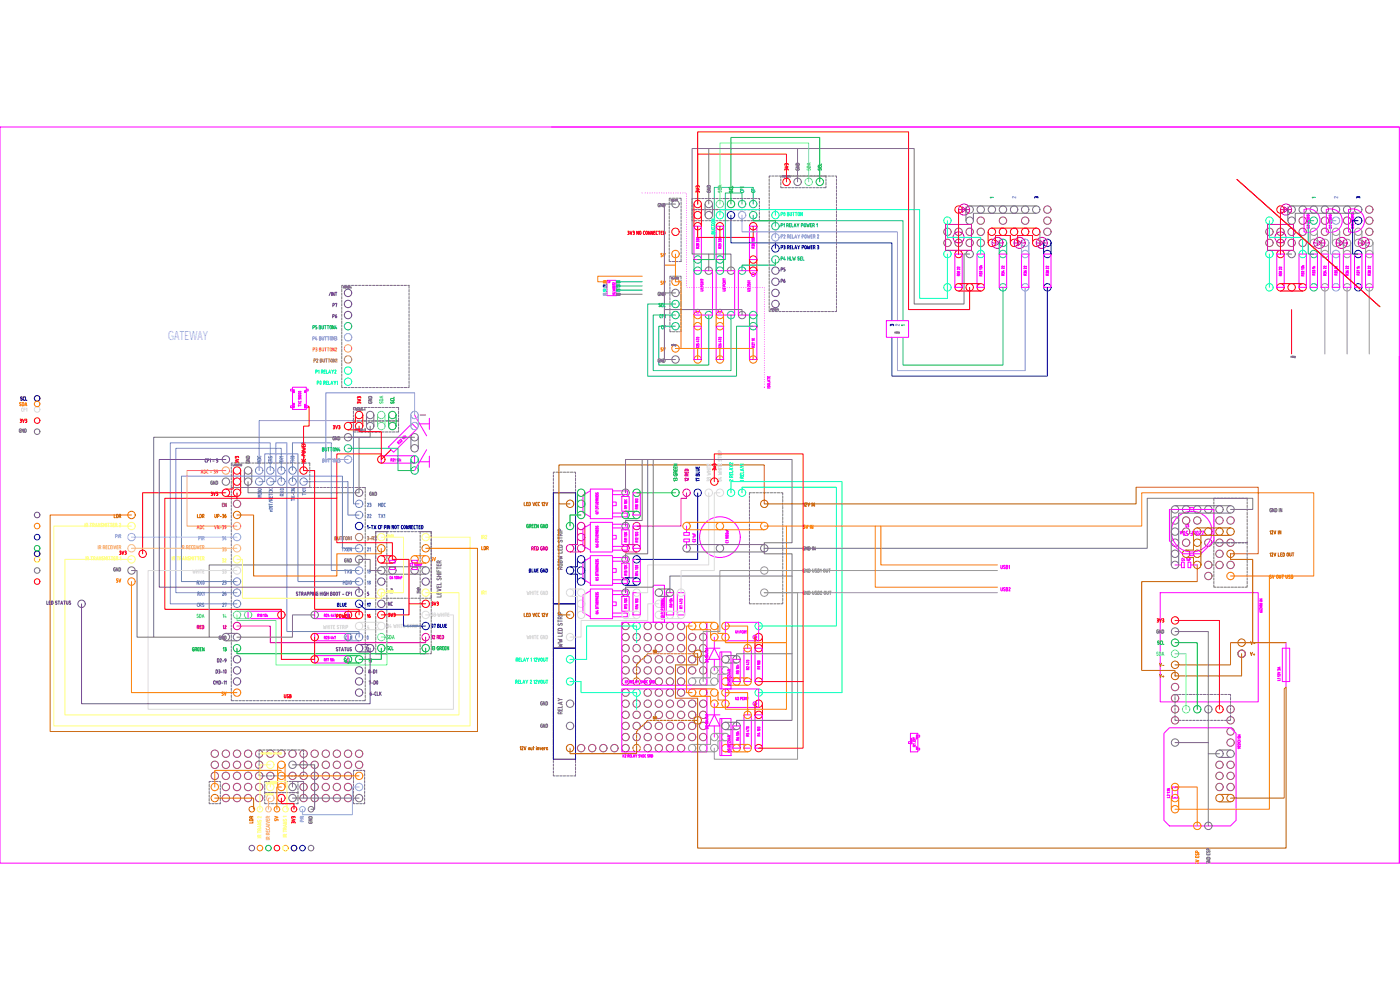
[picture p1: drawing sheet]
<svg xmlns="http://www.w3.org/2000/svg" width="420mm" height="297mm" viewBox="0 0 420 297" stroke-linecap="round" stroke-linejoin="round" font-family="sans-serif">
<defs><g id="words">
<g font-size="4.9" fill="#767676">
<text x="89.6" y="140.1" transform="rotate(-90 89.6 140.1)">TX0</text>
<text x="86.4" y="149.9" transform="rotate(-90 86.4 149.9)">RX0</text>
</g>
<text font-size="4.9" fill="#6e8add" x="102.3" y="173.6">TX0</text>
<text font-size="4.9" fill="#704a95" x="107.6" y="193.3">0</text>
<text font-size="4.4" fill="#6e8add" x="57.9" y="176.7">RX0</text>
<text font-size="4.4" fill="#2eb800" x="345.4" y="198.3">SDA</text>
<g font-size="4" fill="#00b88a">
<text x="224.4" y="58.9">CF</text>
<text x="98.4" y="96.7">P6</text>
<text x="197.2" y="99.8">CF</text>
</g>
<g font-size="4" fill="#ff7f00">
<text x="197.2" y="78.3">5V</text>
<text x="33.9" y="176">5V</text>
<text x="65.3" y="209.9">5V</text>
</g>
<g font-size="4" fill="#704a95">
<text x="233.2" y="82.5">P5</text>
<text x="233.2" y="86.1">P6</text>
<text x="65.6" y="196.5">13</text>
<text x="109.4" y="200">15</text>
</g>
<g font-size="4" fill="#767676">
<text x="197.2" y="106.5">5V</text>
<text x="109" y="166.5">21</text>
<text x="112.2" y="173.2" transform="rotate(-90 112.2 173.2)">19</text>
<text x="65.6" y="189.8">12</text>
<text x="109" y="186.6">16</text>
</g>
<text font-size="4" fill="#dd6e00" x="68.8" y="153.1" transform="rotate(-90 68.8 153.1)">EN</text>
<g font-size="4" fill="#6e8add">
<text x="112.2" y="153.1" transform="rotate(-90 112.2 153.1)">23</text>
<text x="112.2" y="153.1">MDC</text>
<text x="65.6" y="179.9">26</text>
</g>
<text font-size="4" fill="#00f" x="112.2" y="156.6" transform="rotate(-90 112.2 156.6)">22</text>
<g font-size="4" fill="#ffff7f">
<text x="65.6" y="166.5">35</text>
<text x="81.1" y="247.3">5V</text>
</g>
<text font-size="4" fill="#7fbfff" x="68.8" y="163.3" transform="rotate(-90 68.8 163.3)">34</text>
<g font-size="4" fill="#dcdcdc">
<text x="65.6" y="170">32</text>
<text x="68.8" y="173.2" transform="rotate(-90 68.8 173.2)">33</text>
</g>
<text font-size="4" fill="#7fff7f" x="68.8" y="186.6" transform="rotate(-90 68.8 186.6)">14</text>
<text font-size="4" fill="#f00" x="345.7" y="191.2">GND</text>
<g font-size="4" fill="#b85c00">
<text x="373.9" y="197.9">V+</text>
<text x="373.9" y="194.7">V-</text>
<text x="346.8" y="204.6">V+</text>
</g>
<text font-size="3.8" fill="#7fbfff" x="50.4" y="101.9">GATEWAY</text>
<g font-size="3.5" fill="#767676">
<text x="240.6" y="52.2" transform="rotate(-90 240.6 52.2)">GND</text>
<text x="196.1" y="63.1">GND</text>
<text x="197.2" y="86.4">5V</text>
<text x="72.3" y="140.1" transform="rotate(-90 72.3 140.1)">3V3</text>
<text x="79" y="140.1" transform="rotate(-90 79 140.1)">MDC</text>
<text x="62.1" y="146.4">GND</text>
<text x="128.1" y="169.3">5V</text>
<text x="109" y="176.4">18</text>
<text x="109" y="183.1">17</text>
<text x="115.4" y="182.7">NC</text>
</g>
<g font-size="3.5" fill="#f00">
<text x="210.6" y="58.9" transform="rotate(-90 210.6 58.9)">3V3</text>
<text x="109" y="122.4" transform="rotate(-90 109 122.4)">3V3</text>
</g>
<text font-size="3.5" fill="#704a95" x="98.8" y="93.1">P7</text>
<text font-size="3.5" fill="#00f" x="266" y="99.1">3</text>
<text font-size="3.5" fill="#f0f" x="354.5" y="159.5">C3</text>
<g font-size="3.5" fill="#6e8add">
<text x="65.6" y="176.4">25</text>
<text x="65.6" y="183.1">27</text>
</g>
<g font-size="3.5" fill="#b85c00">
<text x="194.7" y="196.8">NO</text>
<text x="346.8" y="201.1">V-</text>
<text x="194.7" y="217">NO</text>
</g>
<g font-size="3.1" fill="#00b88a">
<text x="296" y="60.7">1</text>
<text x="392.6" y="60.7">1</text>
<text x="269.2" y="99.1">1</text>
</g>
<g font-size="3.1" fill="#7f7fff">
<text x="302.7" y="60.7">2</text>
<text x="399.3" y="60.7">2</text>
</g>
<g font-size="3.1" fill="#00f">
<text x="309.4" y="60.7">3</text>
<text x="405.7" y="60.7">3</text>
</g>
<text font-size="3.1" fill="#006edd" x="179.9" y="88.5">IN</text>
<text font-size="3.1" fill="#ff7f00" x="179.9" y="87.1">IP</text>
<text font-size="3.1" fill="#767676" x="183.8" y="88.5">CF</text>
</g></defs>
<path d="M0 38.1h420v220.9h-420zM165.5 38.1h254.5M420 106.9v152.1" fill="none" stroke="#f0f" stroke-width=".3"/>
<!-- layer: 0 -->
<g fill="none" stroke="#767676" stroke-width=".3">
<path d="M201.7 59.8h.1M201.7 59.5h.8M201.8 59.8v.5M202.1 59.9v.4M202.1 59.8v.5M202.6 59.8l-.2 .5M202.8 59.5h.7M202.9 59.8h-.2l.2 .4-.2 .1M203.1 59.8l.1 .5 .2-.5M203.9 59.5h.5v.8M211.6 59.6h.7M212.7 59.6h.7"/>
<path d="M213.7 59.6h.7M214.8 59.6h.7M215.9 59.6h.7M216.9 59.6h.7M218 59.6h.7M219 59.6h.7M220.1 59.6h.7M221.1 59.6h.7M222.2 59.6h.7M230.8 53.7v.7M230.8 54.8v.7M230.8 55.9v.7"/>
<path d="M230.8 56.9v.7M230.8 58v.7M230.8 59v.7M231.2 52.8h-.4v.6M231.6 52.8h.7M232.7 52.8h.7M233.7 52.8h.7M234.3 55.8v.5h.8M234.3 53.7v.7M234.3 54.7v.7M234.8 52.8h2.4M234.8 52.9h.1"/>
<path d="M234.9 52.7l-.1 .5M235 52.6v.3M235.1 52.8h-.8v.5M235.4 52.7l-.2 .1 .2 .4M235.5 56.3h.7M235.6 52.9h.2M235.8 52.7h-.2v.5M236 52.7l.1 .1zM236.3 53.2h.1M236.4 52.9v.3M236.4 52.7h-.1l.1 .2M236.5 56.3h.7"/>
<path d="M237.6 56.3h.7M238.6 56.3h.8M239.7 56.3h.7M240.7 56.3h.8M241.8 52.8h6.4M241.8 56.3h.7M242.9 56.3h.7M243.9 56.3h.7M245 56.3h.7M246 56.3h.8M247.9 55.8v.5h-.8M247.9 52.8v.5"/>
<path d="M247.9 53.7v.7M247.9 54.7v.7M248.5 52.8h.7M249.6 52.8h.7M250.6 52.8h.4v.6M251 53.7v.7M251 54.8v.7M251 55.9v.7M251 56.9v.7M251 58v.7M251 59v.7M200.9 63.9v.7"/>
<path d="M200.9 64.9v.7M200.9 66v.7M200.9 67v.7M200.9 68.1v.7M200.9 69.2v.7M200.9 70.2v.7M200.9 71.3v.7M200.9 72.3v.7M200.9 73.4v.7M201.7 60.3h.1M201.7 78.5h.8M201.7 60.1h.1"/>
<path d="M202.8 78.5h.7M204.4 60.7v.7M204.4 61.8v.6M204.4 62.8v.7M204.4 63.9v.7M204.4 64.9v.7M204.4 66v.7M204.4 67v.7M204.4 68.1v.7M204.4 69.2v.7M204.4 70.2v.7M204.4 71.3v.7"/>
<path d="M204.4 72.3v.7M204.4 73.4v.7M204.4 74.5v.6M204.4 75.5v.7M204.4 76.6v.7M204.4 77.6v.9h-.5M207.7 65.8v.4h.4M207.7 62.5v.4h.4h-.4v.4M207.7 60.4v.7M207.7 61.4v.7M207.7 63.7v.7M207.7 64.7v.7"/>
<path d="M208.4 66.2h.7M208.4 62.9h.7M209.5 66.2h.7M209.5 62.9h.7M210.6 66.2h.7M210.6 62.9h.7M211.6 66.2h.7M211.6 62.9h.7M212.7 66.2h.7M212.7 62.9h.7M213.7 66.2h.7M213.7 62.9h.7"/>
<path d="M214.8 66.2h.7M214.8 62.9h.7M215.9 66.2h.7M215.9 62.9h.7M216.9 66.2h.7M216.9 62.9h.7M218 66.2h.7M218 62.9h.7M219 66.2h.7M219 62.9h.7M220.1 66.2h.7M220.1 62.9h.7"/>
<path d="M221.1 66.2h.7M221.1 62.9h.7M222.2 66.2h.7M222.2 62.9h.7M223.2 66.2h.8M223.2 62.9h.8M224.3 66.2h.7M224.3 62.9h.7M225.4 66.2h.7M225.4 62.9h.7M226.4 66.2h.7M226.4 62.9h.7"/>
<path d="M227.9 65.8v.4h-.4M227.9 62.5v.4h-.4h.4v.4M227.9 60.4v.7M227.9 61.4v.7M227.9 63.7v.7M227.9 64.7v.7M230.8 60.1v.7M230.8 61.2v.7M230.8 62.2v.7M230.8 63.3v.7M230.8 64.3v.7M230.8 65.4v.7"/>
<path d="M230.8 66.4v.7M230.8 67.5v.7M230.8 68.6v.7M230.8 69.6v.7M230.8 70.7v.7M230.8 71.7v.7M230.8 72.8v.7M230.8 73.9v.7M230.8 74.9v.7M230.8 76v.7M230.8 77v.7M230.8 78.1v.7"/>
<path d="M230.8 79.1v.7M251 60.1v.7M251 61.2v.7M251 62.2v.7M251 63.3v.7M251 64.3v.7M251 65.4v.7M251 66.4v.7M251 67.5v.7M251 68.6v.7M251 69.6v.7M251 70.7v.7"/>
<path d="M251 71.7v.7M251 72.8v.7M251 73.9v.7M251 74.9v.7M251 76v.7M251 77v.7M251 78.1v.7M251 79.1v.7M102.6 86.9v.7M102.6 87.9v.7M102.6 89v.7M102.6 97.4v.7"/>
<path d="M102.6 98.5v.7M102.6 99.5v.8M103 85.6h-.4v.9M103 86.3h.2M103.2 86.2l.1-.2h-.3v.5M103.3 85.6h.7M103.6 86.5h.1M103.6 86h.1M103.6 86v.5M103.8 86.2h.2M104 86h-.2v.5M104.2 86l.1 .2z"/>
<path d="M104.4 85.6h.7M104.7 86l-.2 .2 .2 .1M104.7 86.3v.1M104.7 86.4l-.2 .1M104.8 86h.3l-.2 .5M105.3 86l-.1 .4h.3M105.4 86.3v.2M105.5 85.6h.7M106.5 85.6h.7M107.6 85.6h.7M108.6 85.6h.7M109.7 85.6h.7"/>
<path d="M110.7 85.6h.7M111.8 85.6h.7M112.8 85.6h.8M113.9 85.6h.7M115 85.6h.7M116 85.6h.7M117.1 85.6h.7M118.1 85.6h.8M119.2 85.6h.7M120.2 85.6h.8M121.3 85.6h.7M122.4 85.6h.4v.9"/>
<path d="M122.8 86.9v.7M122.8 87.9v.7M122.8 89v.7M122.8 90v.7M122.8 91.1v.7M122.8 92.1v.7M122.8 93.2v.7M122.8 94.3v.7M122.8 95.3v.7M122.8 96.4v.7M122.8 97.4v.7M122.8 98.5v.7"/>
<path d="M122.8 99.5v.8M201 87.2v.7M201 88.2v.7M201 89.3v.7M201 90.3v.7M201 91.4v.7M201 92.4v.8M201 93.5v.7M201 94.6v.7M201.5 83.4h.1M201.6 83.4l.1 .3M201.8 82.9h.7"/>
<path d="M201.8 99.5h.7M201.9 83.2v.5M202.1 83.4v.3l.3-.3M202.5 83.6h.1M202.6 83.2l.1 .2zM202.6 83.5v.2zM202.7 83.6h.1M202.9 82.9h.7M202.9 99.5h.7M202.9 83.3v.4M202.9 83.2h.1M202.9 83.7h.1"/>
<path d="M203 83.3v.4M203.2 83.3l.1 .4M203.5 83.3l.2 .1M203.7 83.4l-.2 .3h.2M203.9 82.9h.5v.7M204.4 84v.7M204.4 85v.8M204.4 86.1v.7M204.4 87.2v.7M204.4 88.2v.7M204.4 89.3v.7M204.4 90.3v.7"/>
<path d="M204.4 91.4v.7M204.4 92.4v.8M204.4 93.5v.7M204.4 94.6v.7M204.4 95.6v.7M204.4 96.7v.7M204.4 97.7v.7M204.4 98.8v.7h-.5M230.8 92.9v.6h.4M230.8 80.2v.7M230.8 81.2v.8M230.8 82.3v.7"/>
<path d="M230.8 83.4v.7M230.8 84.4v.7M230.8 85.5v.7M230.8 86.5v.8M230.8 87.6v.7M230.8 88.7v.7M230.8 89.7v.7M230.8 90.8v.7M230.8 91.8v.7M231.3 92.9l.2-.2-.2-.1v.5M231.6 93.5h.7M231.9 92.6l-.2 .4 .2 .1"/>
<path d="M232.1 92.8h.2M232.3 92.6h-.2v.5M232.5 92.6l.1 .2zM232.7 93.5h.7M232.9 92.6h-.1l.2 .3-.2 .2M233.1 92.7l.2-.1-.1 .5M233.6 92.6l-.1 .4h.2M233.6 92.9v.2M233.7 93.5h.7M234.8 93.5h.7M235.8 93.5h.7M236.9 93.5h.7"/>
<path d="M237.9 93.5h.8M239 93.5h.7M240.1 93.5h.7M241.1 93.5h.7M242.2 93.5h.7M243.2 93.5h.7M244.3 93.5h.7M245.3 93.5h.8M246.4 93.5h.7M247.5 93.5h.7M248.5 93.5h.7M249.6 93.5h.7"/>
<path d="M251 80.2v.7M251 81.2v.8M251 82.3v.7M251 83.4v.7M251 84.4v.7M251 85.5v.7M251 86.5v.8M251 87.6v.7M251 88.7v.7M251 89.7v.7M251 90.8v.7M251 91.8v.7"/>
<path d="M251 92.9v.6h-.4M102.6 115.4v.9h.4M102.6 100.6v.7M102.6 101.6v.8M102.6 102.7v.7M102.6 103.8v.7M102.6 104.8v.7M102.6 105.9v.7M102.6 106.9v.8M102.6 108v.7M102.6 109.1v.7M102.6 110.1v.7"/>
<path d="M102.6 111.2v.7M102.6 112.2v.7M102.6 113.3v.7M102.6 114.3v.7M103.3 116.3h.7M104.4 116.3h.7M105.5 116.3h.7M106.5 116.3h.7M107.6 116.3h.7M108.6 116.3h.7M109.7 116.3h.7M110.7 116.3h.7"/>
<path d="M111.8 116.3h.7M112.8 116.3h.8M113.9 116.3h.7M115 116.3h.7M116 116.3h.7M117.1 116.3h.7M118.1 116.3h.8M119.2 116.3h.7M120.2 116.3h.8M121.3 116.3h.7M122.8 115.4v.9h-.4M122.8 100.6v.7"/>
<path d="M122.8 101.6v.8M122.8 102.7v.7M122.8 103.8v.7M122.8 104.8v.7M122.8 105.9v.7M122.8 106.9v.8M122.8 108v.7M122.8 109.1v.7M122.8 110.1v.7M122.8 111.2v.7M122.8 112.2v.7M122.8 113.3v.7"/>
<path d="M122.8 114.3v.7M201.8 103.5h.2M202 103.5h-.2l.2 .2M202.2 103.2v.5M202.2 103.6v.1M202.4 103.4l.2 .1-.2 .2 .2-.1M202.7 103.4l.1 .3M202.9 103.4l-.2 .5M387.6 107l-.2-.1v.3M387.7 107.1l.2-.2-.1 .3M387.8 107.2h.1M388 106.7l.1 .5"/>
<path d="M388.3 106.9l.2 .1M388.5 107l-.2 .2 .2-.1M388.6 106.9l.1 .3M388.8 106.9l-.2 .5M73.4 138.9h.7M74.5 138.9h.7M79.8 138.9h.7M80.8 138.9h.8M81.9 138.9h.7M83 138.9h.7M84 138.9h.7M91.4 138.9h.7"/>
<path d="M92.5 138.9h.5v.9M106.1 125.5v.8h.7h-.7v.4M106.1 129.2v.4h.7M106.1 123.4v.7M106.1 124.4v.8M106.1 127.1v.7M106.1 128.1v.7M106.6 129l.2-.3h-.2v.5M107.2 128.7l-.2 .1 .2 .4M107.2 126.3h.7M107.2 129.6h.7M107.3 128.9h.2"/>
<path d="M107.5 128.7h-.2v.5M107.7 129h.2M107.7 129v.1M107.7 128.7l.1 .2zM107.9 129v.1M108.2 128.7l-.2 .2 .2 .1M108.2 129l-.2 .2M108.2 129v.1M108.3 126.3h.7M108.3 129.6h.7M108.4 128.7h.2l-.1 .5M108.8 128.7l-.1 .4h.3"/>
<path d="M108.9 129v.2M109.1 129h.2M109.3 126.3h.7M109.3 129.6h.7M109.5 128.7l.2 .1-.2 .4h.2M110.4 126.3h.7M110.4 122.3h.7M110.4 129.6h.7M111.4 126.3h.7M111.4 122.3h.7M111.4 129.6h.7M112.5 126.3h.7"/>
<path d="M112.5 122.3h.7M112.5 129.6h.7M113.5 126.3h.8M113.5 122.3h.8M113.5 129.6h.8M114.6 126.3h.7M114.6 122.3h.7M114.6 129.6h.7M115.7 126.3h.7M115.7 122.3h.7M115.7 129.6h.7M116.7 126.3h.7"/>
<path d="M116.7 122.3h.7M116.7 129.6h.7M117.8 126.3h.7M117.8 122.3h.7M117.8 129.6h.7M118.8 122.3h.8v.7M119.6 125.5v.8h-.8h.8v.4M119.6 129.2v.4h-.8M119.6 123.4v.7M119.6 124.4v.8M119.6 127.1v.7M119.6 128.1v.7"/>
<path d="M69.4 145.4v.9h.5M69.4 141.2v.7M69.4 142.2v.7M69.4 143.3v.7M69.4 144.4v.7M69.4 147.2v.7M69.4 148.3v.7M69.4 154.6v.7M69.4 155.7v.7M69.4 156.7v.7M69.4 157.8v.7M70.3 146.3h11.3"/>
<path d="M70.3 146.3h-.9v.6M92.9 146.3h.7M93 145.4v.9h-5.4M93 140.1v.7M93 141.2v.7M93 142.2v.7M93 143.3v.7M93 144.4v.7M93.9 146.3h.7M95 146.3h.7M96.1 146.3h.7M97.1 146.3h.7"/>
<path d="M98.1 146.3h.8M99.2 146.3h.7M100.3 146.3h.7M101.3 146.3h.7M102.4 146.3h.7M103.4 146.3h.8M104.5 146.3h.7M105.6 146.3h.7M106.6 146.3h.7M107.7 146.3h.7M108.7 146.3h.9v.6M109.6 147.2v.7"/>
<path d="M109.6 148.3v.7M109.6 157.8v.7M109.6 158.9v.7M109.6 159.9v.7M113.2 159.5h-.4v.7M116 159.5h.7M117 159.5h.7M118.1 159.5h.7M119.1 159.5h.7M120.2 159.5h.7M121.3 159.5h.7M122.3 159.5h.7"/>
<path d="M123.4 159.5h.7M124.4 159.5h.7M125.5 159.5h3.9v.8M126.1 159.5v.7M129 159.5h.4v.7M166.1 142.5v.7M166.1 143.5v.7M166.1 144.6v.7M166.1 145.6v.7M166.1 146.7v.7M166.1 147.8v.6M166.1 148.8v.7"/>
<path d="M166.1 149.9v.7M166.1 150.9v.7M166.1 152v.7M166.1 153v.7M166.1 154.1v.7M166.1 155.2v.7M166.1 156.2v.7M166.1 157.3v.7M166.1 158.3v.7M166.1 159.4v.7M166.6 141.7h-.5v.4M166.9 141.7h.7"/>
<path d="M167.5 159v.3h1.2M167.5 159.7h1.2M167.5 159l.3-.3 .4 .3M168 141.7h.7M168.2 159v.3M169 141.7h.8M170.1 141.7h.7M171.2 141.7h.7M172.2 141.7h.5v.4M172.7 142.5v.7M172.7 143.5v.7M172.7 144.6v.7"/>
<path d="M172.7 145.6v.7M172.7 146.7v.7M172.7 147.8v.6M172.7 148.8v.7M172.7 149.9v.7M172.7 150.9v.7M172.7 152v.7M172.7 153v.7M172.7 154.1v.7M172.7 155.2v.7M172.7 156.2v.7M172.7 157.3v.7"/>
<path d="M172.7 158.3v.7M172.7 159.4v.7M224.9 148.8v.7M224.9 149.9v.7M224.9 150.9v.7M224.9 152v.7M224.9 153v.8M224.9 154.1v.7M224.9 155.2v.7M224.9 156.2v.7M224.9 157.3v.7M224.9 158.3v.8"/>
<path d="M224.9 159.4v.7M225.5 147.9h-.6v.6M225.9 147.9h.7M226.9 147.9h.7M228 147.9h.7M229 147.9h.7M230.1 147.9h.7M231.2 147.9h.7M232.2 147.9h.7M233.3 147.9h.7M234.3 147.9h.6v.6M234.9 148.8v.7"/>
<path d="M234.9 149.9v.7M234.9 150.9v.7M234.9 152v.7M234.9 153v.8M234.9 154.1v.7M234.9 155.2v.7M234.9 156.2v.7M234.9 157.3v.7M234.9 158.3v.8M234.9 159.4v.7M364.3 150.5v.7M364.3 151.6v.7"/>
<path d="M364.3 152.7v.7M364.3 153.7v.7M364.3 154.8v.7M364.3 155.8v.7M364.3 156.9v.7M364.3 158v.7M364.3 159v.7M364.9 149.5h-.6v.7M365.2 149.5h.8M366.3 149.5h.7M367.3 149.5h.8M368.4 149.5h.7"/>
<path d="M369.5 149.5h.7M370.5 149.5h.7M371.6 149.5h.7M372.6 149.5h.8M373.7 149.5h.6v.7M374.3 150.5v.7M374.3 151.6v.7M374.3 152.7v.7M374.3 153.7v.7M374.3 154.8v.7M374.3 155.8v.7M374.3 156.9v.7"/>
<path d="M374.3 158v.7M374.3 159v.7M109.6 161v.7M109.6 167.3v.7M109.6 177.9v.7M109.6 179v.7M112.8 178.7v.8h.7M112.8 160.6v.8M112.8 161.6v.9M112.8 168v.8M112.8 177.5v.8M112.8 178.5v.7"/>
<path d="M113.9 179.5h.7M116.1 160.2v-.7h-3.3v.8M116.1 160.6v.7M116.1 161.6v.7M116.1 162.7v.7M116.1 163.7v.7M116.1 164.8v.7M116.1 165.8v.7M116.1 166.9v.7M116.1 168v.7M116.1 169v.7M116.1 170.1v.7"/>
<path d="M116.1 171.1v.7M116.1 172.2v.7M116.1 173.3v.7M116.1 174.3v.7M116.1 175.4v.7M116.1 176.4v.7M116.1 177.5v.7M116.1 178.5v.7M117.3 176.6l.5 .1-.4 .1 .4 .1-.5 .1M117.6 177.3l-.3 .1 .3 .2M117.6 177.3l.2 .1-.2 .2M117.8 177.8l-.8 .1"/>
<path d="M120.2 179.5h.7M121.3 179.5h.7M122.3 179.5h.7M123.4 179.5h.7M124.4 179.5h.7M125.1 177.9h.7M125.1 177.4h.1M125.1 176.6h.7M125.3 176.4v.2M125.3 177.4h.5M125.5 179.5h.7M125.5 177.6h.3"/>
<path d="M125.5 177.6l-.2 .3M125.8 176.8l-.1 .3-.4-.1v-.2l.8 .1M125.8 176.3l-.4 .1M126.1 160.6v.7M126.1 161.6v.7M126.1 162.7v.7M126.1 163.7v.7M126.1 164.8v.7M126.1 165.8v.7M126.1 166.9v.7M126.1 168v.7M126.1 169v.7"/>
<path d="M126.1 170.1v.7M126.1 171.1v.7M126.1 172.2v.7M126.1 173.3v.7M126.1 174.3v.7M126.1 175.4v.7M126.1 176.4v.7M126.1 177.5v.7M126.1 178.5v.7M126.1 179.6v.7M126.6 179.5h.7M127.6 179.5h.7"/>
<path d="M129.4 178.7v.8h-.7M129.4 160.6v.8M129.4 161.6v.9M129.4 162.7v.8M129.4 163.7v.9M129.4 164.8v.8M129.4 170.1v.8M129.4 171.1v.9M129.4 172.2v.8M129.4 173.3v.8M129.4 174.3v.8M129.4 175.4v.8"/>
<path d="M129.4 176.4v.9M129.4 177.5v.8M129.4 178.5v.7M129.4 179.6v.7M131.1 177.8v.5h1.3v-.5M131.1 176.6l1.3 .4-1.3 .4M131.1 175.8v.5h1.3v-.5M131.1 171.1v.5h1.3M131.1 173h1.3M131.1 172.4h1.3M131.1 172h1.3M131.1 170.1v.7"/>
<path d="M131.2 173.4l.1 .6 .7-.6 .3 .1v.5M131.7 171.1v.5M131.7 172.4v.6M131.7 175.9v.4M131.7 177.9v.4M132.4 178.6v.5h-1.3M132.4 174.9v.5h-1.3M166.1 160.5v.6M166.1 161.5v.7M166.1 162.6v.7M166.1 163.6v.7M166.1 164.7v.7"/>
<path d="M166.1 165.7v.7M166.1 166.8v.7M166.1 167.9v.7M166.1 168.9v.7M166.1 170v.7M166.1 171v.7M166.1 172.1v.7M166.1 173.1v.7M166.1 174.2v.7M166.1 175.2v.8M166.1 176.3v.7M166.1 177.4v.7"/>
<path d="M166.1 178.4v.7M166.1 179.5v.7M167.5 166.8l1.2 .3-.8 .3 .8 .2-1.2 .2M167.5 164.6v.5h1.2v-.5M167.5 161.1v.6M167.5 169.2v.3M167.5 161.4h1.2M167.5 169.5l.3 .3h.8l.1-.3M167.5 168.4l.4-.1 .1 .2 .2-.2h.4l.1 .5h-1.2zM167.5 163.8l1-.2 .2 .6h-1.2zM167.6 162.1l.1 .6 .6-.6 .4 .2M168 169.4v-.2h.7v.3"/>
<path d="M168 164.7v.4M168 168.5v.3M168.2 160.4v.3M168.2 170.5v.3M168.2 170.5l-.2-.2h-.3l-.2 .5h1.2M168.2 160.4l-.2-.3h-.3l-.2 .6h1.2M168.7 165.5v.5h-1.2M168.7 170.2l-.5 .3M168.7 160.1l-.5 .2M168.7 162.3l-.1 .4M172.7 160.5v.6M172.7 161.5v.7"/>
<path d="M172.7 162.6v.7M172.7 163.6v.7M172.7 164.7v.7M172.7 165.7v.7M172.7 166.8v.7M172.7 167.9v.7M172.7 168.9v.7M172.7 170v.7M172.7 171v.7M172.7 172.1v.7M172.7 173.1v.7M172.7 174.2v.7"/>
<path d="M172.7 175.2v.8M172.7 176.3v.7M172.7 177.4v.7M172.7 178.4v.7M172.7 179.5v.7M224.9 160.5v.6M224.9 161.5v.7M224.9 162.6v.7M224.9 163.6v.7M224.9 164.7v.7M224.9 165.7v.7M224.9 166.8v.7"/>
<path d="M224.9 167.9v.7M224.9 168.9v.7M224.9 170v.7M224.9 171v.7M224.9 172.1v.7M224.9 173.2v.6M224.9 174.2v.7M224.9 175.3v.7M224.9 176.3v.7M224.9 177.4v.7M224.9 178.4v.7M224.9 179.5v.7"/>
<path d="M234.9 160.5v.6M234.9 161.5v.7M234.9 162.6v.7M234.9 163.6v.7M234.9 164.7v.7M234.9 165.7v.7M234.9 166.8v.7M234.9 167.9v.7M234.9 168.9v.7M234.9 170v.7M234.9 171v.7M234.9 172.1v.7"/>
<path d="M234.9 173.2v.6M234.9 174.2v.7M234.9 175.3v.7M234.9 176.3v.7M234.9 177.4v.7M234.9 178.4v.7M234.9 179.5v.7M364.3 162.2v.6h.6h-.6v.7M364.3 175.5v.7h.6M364.3 160v.8M364.3 161.1v.7M364.3 163.9v.7"/>
<path d="M364.3 164.9v.7M364.3 166v.7M364.3 167v.8M364.3 168.1v.7M364.3 169.1v.7M364.3 170.2v.7M364.3 171.3v.7M364.3 172.3v.7M364.3 173.4v.7M364.3 174.4v.7M365.2 162.8h.8M365.2 176.2h.8"/>
<path d="M366.3 162.8h.7M366.3 176.2h.7M367.3 162.8h.8M367.3 176.2h.8M368.4 162.8h.7M368.4 176.2h.7M369.5 162.8h.7M369.5 176.2h.7M370.5 162.8h.7M370.5 176.2h.7M371.6 162.8h.7M371.6 176.2h.7"/>
<path d="M372.6 162.8h.8M372.6 176.2h.8M374.3 162.2v.6h-.6h.6v.7M374.3 175.5v.7h-.6M374.3 160v.8M374.3 161.1v.7M374.3 163.9v.7M374.3 164.9v.7M374.3 166v.7M374.3 167v.8M374.3 168.1v.7M374.3 169.1v.7"/>
<path d="M374.3 170.2v.7M374.3 171.3v.7M374.3 172.3v.7M374.3 173.4v.7M374.3 174.4v.7M69.4 190.6v.7M69.4 191.7v.7M69.4 198v.7M69.4 199.1v.7M109.6 187.4v.7M109.6 194.8v.7M112.8 195.5v.7h.4"/>
<path d="M112.8 194.4v.7M113.5 196.2h.8M114.6 196.2h.7M116.1 195.5v.7h-.4M116.1 183.8v.7M116.1 184.9v.7M116.1 185.9v.8M116.1 187v.7M116.1 188.1v.7M116.1 189.1v.7M116.1 190.2v.7M116.1 191.2v.7"/>
<path d="M116.1 192.3v.7M116.1 193.3v.8M116.1 194.4v.7M126.1 195.5v.7h.4M126.1 180.7v.7M126.1 181.7v.7M126.1 182.8v.7M126.1 183.8v.7M126.1 184.9v.7M126.1 185.9v.8M126.1 187v.7M126.1 188.1v.7"/>
<path d="M126.1 189.1v.7M126.1 190.2v.7M126.1 191.2v.7M126.1 192.3v.7M126.1 193.3v.8M126.1 194.4v.7M126.9 196.2h.7M127.9 196.2h.7M129.4 195.5v.7h-.4M129.4 180.7v.7M129.4 181.7v.7M129.4 182.8v.7"/>
<path d="M129.4 183.8v.7M129.4 184.9v.7M129.4 185.9v.8M129.4 187v.7M129.4 188.1v.7M129.4 189.1v.7M129.4 190.2v.7M129.4 191.2v.7M129.4 192.3v.7M129.4 193.3v.8M129.4 194.4v.7M166.1 180.5v.8"/>
<path d="M166.1 181.6v.7M166.1 182.7v.7M166.1 183.7v.7M166.1 184.8v.7M166.1 185.8v.7M166.1 186.9v.7M166.1 187.9v.7M166.1 189v.7M166.1 190.1v.7M166.1 191.1v.7M166.1 192.2v.7M166.1 193.2v.7"/>
<path d="M166.1 194.3v.7M166.1 195.4v.7M166.1 196.4v.7M166.1 197.5v.7M166.1 198.5v.7M166.1 199.6v.7M167.5 193.2l1.2 .2-.8 .3 .8 .2-1.2 .3M167.5 191.8l1.2 .2-.8 .3 .8 .2-1.2 .3M167.5 189.5v.5h1.2v-.5M167.5 186v.7M167.5 186.4h1.2M167.5 184.7h1.2"/>
<path d="M167.5 188.7l1-.1 .2 .6h-1.2zM167.6 187.1l.1 .5 .6-.5h.4l-.1 .6M168 189.7v.3M168.2 184v.3M168.2 185.3l-.2-.2h-.3l-.2 .6h1.2M168.2 184l-.2-.3h-.3l-.2 .6h1.2M168.7 190.4v.5h-1.2M168.7 185l-.5 .3v.4M172.7 180.5v.8M172.7 181.6v.7M172.7 182.7v.7M172.7 183.7v.7"/>
<path d="M172.7 184.8v.7M172.7 185.8v.7M172.7 186.9v.7M172.7 187.9v.7M172.7 189v.7M172.7 190.1v.7M172.7 191.1v.7M172.7 192.2v.7M172.7 193.2v.7M172.7 194.3v.7M172.7 195.4v.7M172.7 196.4v.7"/>
<path d="M172.7 197.5v.7M172.7 198.5v.7M172.7 199.6v.7M224.9 180.6v.6h.6M225.9 181.2h.7M226.9 181.2h.7M228 181.2h.7M229 181.2h.7M230.1 181.2h.7M231.2 181.2h.7M232.2 181.2h.7M233.3 181.2h.7"/>
<path d="M234.9 180.6v.6h-.6M69.4 209.6v.6h.9M69.4 200.1v.7M69.4 201.2v.7M69.4 202.2v.7M69.4 203.3v.7M69.4 204.4v.6M70.7 210.2h.7M71.7 210.2h.7M72.8 210.2h.7M73.8 210.2h.7M74.9 210.2h.7"/>
<path d="M75.9 210.2h.7M77 210.2h.7M78.1 210.2h.7M79.1 210.2h.7M80.2 210.2h.7M81.2 210.2h.7M82.3 210.2h.7M83.4 210.2h.7M84.4 210.2h.7M85.5 210.2h.7M86.5 210.2h.7M87.6 210.2h.7"/>
<path d="M88.6 210.2h.7M89.7 210.2h.7M90.8 210.2h.7M91.8 210.2h.7M92.9 210.2h.7M93.9 210.2h.7M95 210.2h.7M96.1 210.2h.7M97.1 210.2h.7M98.1 210.2h.8M99.2 210.2h.7M100.3 210.2h.7"/>
<path d="M101.3 210.2h.7M102.4 210.2h.7M103.4 210.2h.8M104.5 210.2h.7M105.6 210.2h.7M106.6 210.2h.7M107.7 210.2h.7M109.6 209.6v.6h-.9M109.6 201.2v.7M109.6 202.2v.7M109.6 203.3v.7M109.6 204.4v.6"/>
<path d="M109.6 205.4v.7M109.6 206.5v.7M109.6 207.5v.7M109.6 208.6v.7M166.1 200.6v.7M166.1 201.7v.7M166.1 202.8v.7M166.1 203.8v.7M166.1 204.9v.7M166.1 205.9v.7M166.1 207v.7M166.1 208.1v.7"/>
<path d="M166.1 209.1v.7M166.1 210.2v.7M166.1 211.2v.7M166.1 212.3v.7M166.1 213.3v.7M166.1 214.4v.7M166.1 215.4v.8M166.1 216.5v.7M166.1 217.6v.7M166.1 218.6v.7M166.1 219.7v.7M167.5 212.6v.6h1.2v-.6"/>
<path d="M167.5 209.5l.6 .4-.6 .4M168 212.8v.4M168.1 209.9h.6M168.2 213.8v.4M168.2 213.8l-.2-.2h-.3l-.2 .6h1.2M168.4 210.8v.5M168.7 211.8v.5h-1.2M168.7 210.7l-1.2 .3 1.2 .4M168.7 213.5l-.5 .3M172.7 200.6v.7M172.7 201.7v.7M172.7 202.8v.7"/>
<path d="M172.7 203.8v.7M172.7 204.9v.7M172.7 205.9v.7M172.7 207v.7M172.7 208.1v.7M172.7 209.1v.7M172.7 210.2v.7M172.7 211.2v.7M172.7 212.3v.7M172.7 213.3v.7M172.7 214.4v.7M172.7 215.4v.8"/>
<path d="M172.7 216.5v.7M172.7 217.6v.7M172.7 218.6v.7M172.7 219.7v.7M352.6 215.6v.5h.8M352.6 209.3v.7M352.6 210.3v.7M352.6 211.4v.7M352.6 212.4v.7M352.6 213.5v.7M352.6 214.6v.7M353.4 208.4h-.8v.5"/>
<path d="M353.7 216.1h.7M353.7 208.4h.7M354.8 216.1h.7M354.8 208.4h.7M355.9 216.1h.7M355.9 208.4h.7M356.9 216.1h.7M356.9 208.4h.7M358 216.1h.7M358 208.4h.7M359 216.1h.7M359 208.4h.7"/>
<path d="M360.1 216.1h.7M360.1 208.4h.7M361.1 216.1h.7M361.1 208.4h.7M362.2 216.1h.7M362.2 208.4h.7M363.3 216.1h.7M363.3 208.4h.7M364.3 216.1h.7M364.3 208.4h.7M365.4 216.1h.7M365.4 208.4h.7"/>
<path d="M366.4 216.1h.7M366.4 208.4h.7M367.5 216.1h.7M367.5 208.4h.7M368.6 208.4h.7v.5M369.3 215.6v.5h-.7M369.3 209.3v.7M369.3 210.3v.7M369.3 211.4v.7M369.3 212.4v.7M369.3 213.5v.7M369.3 214.6v.7"/>
<path d="M62.8 235.3v.7M62.8 236.4v.7M62.8 237.5v.7M62.8 238.5v.7M62.8 239.6v.7M63.2 234.5h-.4v.5M63.6 234.5h.7M64.6 234.5h.7M65.7 234.5h.4v.5M66.1 235.3v.7M66.1 236.4v.7M66.1 237.5v.7"/>
<path d="M66.1 238.5v.7M66.1 239.6v.7M77.8 232.3v.5h.6M77.8 225.9v.7M77.8 227v.7M77.8 228v.7M77.8 229.1v.7M77.8 230.2v.7M77.8 231.2v.7M78.4 225h-.6v.6M78.8 232.8h.7M78.8 225h.7"/>
<path d="M79.4 237.4v.4h.6h-.6v.4M79.4 235.3v.7M79.4 236.3v.7M79.4 238.6v.7M79.4 239.7v.7M79.9 232.8h.7M79.9 225h.7M80 234.5h-.6v.4M80.4 237.8h.7M80.4 234.5h.7M80.9 232.8h.7M80.9 225h.7"/>
<path d="M81.4 237.8h.7M81.4 234.5h.7M82 232.8h.7M82 225h.7M82.5 237.8h.7M82.5 234.5h.7M83 232.8h.7M83 225h.7M83.6 237.8h.7M83.6 234.5h.7M84.1 232.8h.7M84.1 225h.7"/>
<path d="M84.6 237.8h.7M84.6 234.5h.7M85.2 232.8h.7M85.2 225h.7M85.7 237.8h.7M85.7 234.5h.7M86.2 232.8h.7M86.2 225h.7M86.7 237.8h.7M86.7 234.5h.7M87.3 232.8h.7M87.3 225h.7"/>
<path d="M87.8 237.8h.7M87.8 234.5h.7M88.3 232.8h.7M88.3 225h.7M88.8 234.5h.6v.4M89.4 232.8h.7M89.4 225h.7M89.4 237.4v.4h-.6h.6v.4M89.4 235.3v.7M89.4 236.3v.7M89.4 238.6v.7M89.4 239.7v.7"/>
<path d="M90.4 225h.7v.6M91.1 232.3v.5h-.7M91.1 225.9v.7M91.1 227v.7M91.1 228v.7M91.1 229.1v.7M91.1 230.2v.7M91.1 231.2v.7M106.1 232.1v.7M106.1 233.1v.8M106.1 234.2v.7M106.1 235.3v.7"/>
<path d="M106.1 236.3v.7M106.1 237.4v.7M106.1 238.4v.7M106.1 239.5v.7M106.5 231.1h-.4v.6M106.9 231.1h.7M107.9 231.1h.7M109 231.1h.4v.6M109.4 232.1v.7M109.4 233.1v.8M109.4 234.2v.7M109.4 235.3v.7"/>
<path d="M109.4 236.3v.7M109.4 237.4v.7M109.4 238.4v.7M109.4 239.5v.7M166.1 232.4v.4h.5M166.1 220.7v.8M166.1 221.8v.7M166.1 222.8v.8M166.1 223.9v.7M166.1 225v.7M166.1 226v.7M166.1 227.1v.7"/>
<path d="M166.1 228.1v.7M166.1 229.2v.7M166.1 230.3v.7M166.1 231.3v.7M166.9 232.8h.7M168 232.8h.7M169 232.8h.8M170.1 232.8h.7M171.2 232.8h.7M172.7 220.7v.8M172.7 221.8v.7M172.7 222.8v.8"/>
<path d="M172.7 223.9v.7M172.7 225v.7M172.7 226v.7M172.7 227.1v.7M172.7 228.1v.7M172.7 229.2v.7M172.7 230.3v.7M172.7 231.3v.7M172.7 232.4v.4h-.5M62.8 240.6v.5h.4M63.6 241.1h.7M64.6 241.1h.7"/>
<path d="M66.1 240.6v.5h-.4M79.4 240.7v.4h.6M80.4 241.1h.7M81.4 241.1h.7M82.5 241.1h.7M83.6 241.1h.7M84.6 241.1h.7M85.7 241.1h.7M86.7 241.1h.7M87.8 241.1h.7M89.4 240.7v.4h-.6M106.1 240.5v.6h.4"/>
<path d="M106.9 241.1h.7M107.9 241.1h.7M109.4 240.5v.6h-.4"/>
<circle cx="236" cy="53" r=".12"/>
<circle cx="104.2" cy="86.3" r=".12"/>
<circle cx="232.5" cy="93" r=".12"/>
</g>
<!-- layer: 01_Styk so vzduchom -->
<g fill="none" stroke="#f00" stroke-width=".3">
<path d="M235.5 49.8l1 .3-1 .3M236 49.3v.1M236 50.9v.1M236 50.9l-.4-.2-.1 .4M236 49.3l-.4-.2-.1 .4M236 50.9l.5-.2v.4M236 49.3l.5-.2v.4M236 54.6v-8.4h-26.6v15v-21.6h63.3v53.3h18.3v-6.7M188.4 69.4h.3l-.1 .4M188.5 69.8h.1M188.6 69.8l.2 .2M188.8 70l-.1 .3-.3 .1"/>
<path d="M189.1 69.4l.3 1 .3-1M190 69.4h.3l-.1 .4M190.1 69.8h.1M190.2 69.8l.2 .2M190.4 70l-.1 .3-.3 .1M191.6 69.4v1l-.5-1v1M192 69.4l.4 .2v.6l-.3 .2-.2-.3zM193.1 69.6v.5M193.1 70.1l.4 .3M193.5 69.4l-.4 .2M193.9 69.4l.4 .2v.6l-.3 .2-.2-.3zM195.1 69.4v1l-.5-1v1"/>
<path d="M195.9 69.4v1l-.5-1v1M196.2 69.8h.3M196.6 69.4h-.4v1h.4M197.3 69.4l-.4 .2 .1 .7 .3 .1M197.6 69.4h.5M197.8 69.4v1M198.4 69.8h.3M198.8 69.4h-.4v1h.4M199.3 69.4h-.2v1h.2M199.3 69.4l.2 .1 .1 .6-.3 .3M208.3 61.2v6.7M209.4 67.9v3.3h16.6v-3.3"/>
<path d="M210.5 61.2v6.7M216 67.9v3.3M224.9 77.9v3.3M227.1 77.9v3.3M287.7 62.9v13.3M296.5 69.6v3.3M297.7 68.4h13.3M298.8 72.9v-2.2h4.4v2.2M305.4 72.9v-2.2h4.5v2.2M384.3 62.9v13.3M287.7 87.3h6.6M287.7 85.1h6.6"/>
<path d="M384.3 87.3h6.6M384.3 85.1h6.6M387.6 92.9v13.3M6 125.8h.4l-.2 .4M6.1 126.2h.1M6.2 126.2l.2 .3M6.4 126.5l-.4 .3M6.7 125.8l.3 1 .3-1M7.6 125.8h.2M7.6 126.8h.2M7.7 126.2h.1M7.8 125.8l.2 .7"/>
<path d="M8 126.5l-.2 .3M90.6 138.4h1l-1 .5h1M90.6 136.5v.2h1M90.6 134.4l1 .1-.6 .3 .6 .1-1 .3M90.6 133.7v.4h1v-.4M90.9 135.5h.6l.1 .2-.1 .2h-.6M91.2 133.1l-.4-.2-.2 .5h1M91.6 137.7l-.1 .4h-.6M91.6 132.8l-.4 .2M92.5 122h.3v5.9h-1.7v13.3h3.3v41.6h13.4v1.7M100 127.7h.4l-.2 .4 .2 .2M100.1 128.1h.1"/>
<path d="M100.4 128.3v.3l-.4 .1M100.7 127.7l.3 1 .3-1M101.6 127.7h.4l-.2 .4 .2 .2M101.7 128.1h.1M102 128.3v.3l-.4 .1M104.4 129h3.4M106.7 124.5v2.3h-2.3M107.8 127.9v1.6h6.6v6.7M108.9 124.5v3.4M117.3 134.9l-2.9 3v-1.7h-13.3v26.6h16.7v5h4.9v13.4h5M213.9 139.4v.2M213.9 139.4l.2-.2 .2 .2 .5-.1 .1 .3"/>
<path d="M214.2 139.9l.7 .2-.7 .2M214.3 139.4v.1M63.4 147.7h.3l-.1 .4M63.5 148.1h.1M63.6 148.1l.2 .3M63.8 148.4l-.4 .3M64.1 147.7l.2 1 .4-1M65 147.7h.3l-.1 .4M65 148.1h.2M65.2 148.1l.2 .3M65.4 148.4l-.2 .3M67.8 147.9h-25v18.3"/>
<path d="M67.8 149h3.3M70 141.2v5.5h-2.2M71.1 147.9v1.6h-21.6v33.3h34.9v15h10v-6.6M71.1 149.5h30M72.2 141.2v6.7M213.9 140.8v.2M213.9 140.8l.2-.2 .2 .2 .5-.1 .1 .3M214.3 140.8v.1M214.4 144.5v-8.3h26.6v88.3h-13.3M35.9 165.4h.3l-.1 .4M36 165.8h.1M36.1 165.8l.1 .5-.3 .1"/>
<path d="M36.6 165.4l.3 1 .3-1M37.5 165.4h.3l-.1 .4M37.6 165.8h.1M37.7 165.8l.2 .3-.4 .3M114.4 169h3.4M114.4 166.7h3.4M101.3 184.3h-.3v1M101.3 184.3l.2 .4-.5 .2M101.8 184.6v.4M101.9 184.6l.3-.3 .1 .7-.2 .3-.2-.3M102.6 184.3l.2 1 .2-.7 .3 .7 .1-1M103.7 184.7h.3"/>
<path d="M104.1 184.3h-.4v1h.4M104.4 183.4h3.4M104.4 185.6h3.4M104.7 184.3h-.3v1M104.7 184.3l.2 .4-.5 .2M104.7 184.9l.2 .4M116.6 184h.2M116.7 184.5h.1M116.8 184l.2 .2-.2 .2M116.8 184.4l.2 .3M117 184.7v.1M117 184.8l-.4 .2"/>
<path d="M117.3 184l.3 1 .3-1M118.2 184h.2M118.3 184.5h.1M118.4 184l.2 .2-.2 .2M118.4 184.4l.2 .4-.4 .2M122.7 181.2v3.3h-8.3M129.6 180.6l.3 .1-.1 .3M129.7 181.1h.1M129.8 181l.1 .6h-.3M130.3 180.6l.3 1 .3-1M131.2 180.6l.3 .1-.1 .3M131.3 181.1h.1"/>
<path d="M131.4 181l.2 .4-.4 .2M226.6 191.2v3.3M228.8 191.2v3.3M347.3 185.7h.3l-.1 .4M347.4 186.1h.1M347.5 186.1l.2 .2M347.7 186.3l-.2 .4M348 185.7l.3 1 .3-1M348.9 185.7h.2M349 186.1h.1M349.1 185.7l.2 .6M349.3 186.3l-.2 .4"/>
<path d="M352.6 186.2h13.4v26.6M85.3 208.4l.1 .8 .2 .2 .2-.2v-.8M86.3 208.4h.3M86.3 208.4l-.2 .3 .5 .5-.5 .1M86.9 208.4l.4 .1v.8l-.4 .1zM86.9 208.8h.3M226.6 211.1v3.4M227.7 204.5h13.3M228.8 211.1v3.4M84.4 239.5v1.6h3.8v1.7M87.5 245.7l1.1 .3-1.1 .3M88 245.2v.1"/>
<path d="M88 246.8v.1M88 246.8l-.4-.2-.1 .4M88 245.2l-.4-.2-.1 .4M88 246.8l.5-.2 .1 .4M88 245.2l.5-.2 .1 .4"/>
<circle cx="236" cy="54.6" r="1.11"/>
<circle cx="202.7" cy="69.5" r="1.11"/>
<circle cx="209.4" cy="61.2" r="1.11"/>
<circle cx="209.4" cy="67.9" r="1.11"/>
<circle cx="209.4" cy="64.6" r="1.11"/>
<circle cx="216.1" cy="67.9" r="1.11"/>
<circle cx="226" cy="77.9" r="1.11"/>
<circle cx="226" cy="67.9" r="1.11"/>
<circle cx="287.7" cy="62.9" r="1.11"/>
<circle cx="287.7" cy="76.2" r="1.11"/>
<circle cx="297.7" cy="69.5" r="1.11"/>
<circle cx="297.7" cy="72.9" r="1.11"/>
<circle cx="301" cy="69.5" r="1.11"/>
<circle cx="304.3" cy="69.5" r="1.11"/>
<circle cx="304.3" cy="72.9" r="1.11"/>
<circle cx="307.7" cy="69.5" r="1.11"/>
<circle cx="311" cy="69.5" r="1.11"/>
<circle cx="311" cy="72.9" r="1.11"/>
<circle cx="384.3" cy="62.9" r="1.11"/>
<circle cx="384.3" cy="76.2" r="1.11"/>
<circle cx="226" cy="81.2" r="1.11"/>
<circle cx="287.7" cy="86.2" r="1.11"/>
<circle cx="291" cy="86.2" r="1.11"/>
<circle cx="294.3" cy="86.2" r="1.11"/>
<circle cx="384.3" cy="86.2" r="1.11"/>
<circle cx="387.6" cy="86.2" r="1.11"/>
<circle cx="391" cy="86.2" r="1.11"/>
<circle cx="11.1" cy="126.2" r=".84"/>
<circle cx="104.4" cy="127.8" r="1.11"/>
<circle cx="107.8" cy="127.8" r="1.11"/>
<circle cx="107.8" cy="124.5" r="1.11"/>
<circle cx="114.4" cy="137.9" r="1.11"/>
<circle cx="67.8" cy="147.8" r="1.11"/>
<circle cx="71.1" cy="144.5" r="1.11"/>
<circle cx="71.1" cy="141.2" r="1.11"/>
<circle cx="71.1" cy="147.8" r="1.11"/>
<circle cx="91.1" cy="141.2" r="1.11"/>
<circle cx="214.4" cy="144.5" r="1.11"/>
<circle cx="11.1" cy="174.5" r=".84"/>
<circle cx="42.8" cy="166.2" r="1.11"/>
<circle cx="114.4" cy="167.8" r="1.11"/>
<circle cx="117.8" cy="167.8" r="1.11"/>
<circle cx="84.4" cy="184.5" r="1.11"/>
<circle cx="94.4" cy="197.8" r="1.11"/>
<circle cx="94.4" cy="191.2" r="1.11"/>
<circle cx="104.4" cy="184.5" r="1.11"/>
<circle cx="107.8" cy="184.5" r="1.11"/>
<circle cx="114.4" cy="184.5" r="1.11"/>
<circle cx="127.8" cy="181.2" r="1.11"/>
<circle cx="227.7" cy="191.2" r="1.11"/>
<circle cx="227.7" cy="194.5" r="1.11"/>
<circle cx="352.6" cy="186.2" r="1.11"/>
<circle cx="227.7" cy="204.5" r="1.11"/>
<circle cx="227.7" cy="214.5" r="1.11"/>
<circle cx="227.7" cy="211.1" r="1.11"/>
<circle cx="366" cy="212.8" r="1.11"/>
<circle cx="84.4" cy="239.5" r="1.11"/>
<circle cx="227.7" cy="224.5" r="1.11"/>
<circle cx="83.1" cy="254.5" r=".84"/>
<circle cx="88.2" cy="242.8" r=".84"/>
</g>
<!-- layer: 0 -->
<g fill="none" stroke="#954a5d" stroke-width=".3">
<path d="M126.1 124.5h1.6"/>
<circle cx="284.3" cy="69.5" r="1.11"/>
<circle cx="284.3" cy="72.9" r="1.11"/>
<circle cx="287.7" cy="69.5" r="1.11"/>
<circle cx="287.7" cy="72.9" r="1.11"/>
<circle cx="291" cy="69.5" r="1.11"/>
<circle cx="291" cy="72.9" r="1.11"/>
<circle cx="294.3" cy="66.2" r="1.11"/>
<circle cx="294.3" cy="69.5" r="1.11"/>
<circle cx="294.3" cy="72.9" r="1.11"/>
<circle cx="301" cy="66.2" r="1.11"/>
<circle cx="307.7" cy="66.2" r="1.11"/>
<circle cx="314.3" cy="62.9" r="1.11"/>
<circle cx="314.3" cy="69.5" r="1.11"/>
<circle cx="314.3" cy="66.2" r="1.11"/>
<circle cx="381" cy="72.9" r="1.11"/>
<circle cx="381" cy="69.5" r="1.11"/>
<circle cx="384.3" cy="72.9" r="1.11"/>
<circle cx="384.3" cy="69.5" r="1.11"/>
<circle cx="387.6" cy="72.9" r="1.11"/>
<circle cx="387.6" cy="69.5" r="1.11"/>
<circle cx="391" cy="72.9" r="1.11"/>
<circle cx="391" cy="66.2" r="1.11"/>
<circle cx="391" cy="69.5" r="1.11"/>
<circle cx="397.6" cy="69.5" r="1.11"/>
<circle cx="397.6" cy="66.2" r="1.11"/>
<circle cx="404.3" cy="69.5" r="1.11"/>
<circle cx="404.3" cy="66.2" r="1.11"/>
<circle cx="410.9" cy="62.9" r="1.11"/>
<circle cx="410.9" cy="69.5" r="1.11"/>
<circle cx="410.9" cy="66.2" r="1.11"/>
<circle cx="71.1" cy="151.2" r="1.11"/>
<circle cx="356" cy="156.2" r="1.11"/>
<circle cx="359.3" cy="156.2" r="1.11"/>
<circle cx="366" cy="156.2" r="1.11"/>
<circle cx="369.3" cy="156.2" r="1.11"/>
<circle cx="356" cy="162.8" r="1.11"/>
<circle cx="362.6" cy="169.5" r="1.11"/>
<circle cx="362.6" cy="162.8" r="1.11"/>
<circle cx="362.6" cy="172.8" r="1.11"/>
<circle cx="366" cy="169.5" r="1.11"/>
<circle cx="366" cy="162.8" r="1.11"/>
<circle cx="366" cy="166.2" r="1.11"/>
<circle cx="369.3" cy="169.5" r="1.11"/>
<circle cx="369.3" cy="162.8" r="1.11"/>
<circle cx="187.7" cy="194.5" r="1.11"/>
<circle cx="187.7" cy="197.8" r="1.11"/>
<circle cx="187.7" cy="191.2" r="1.11"/>
<circle cx="187.7" cy="187.8" r="1.11"/>
<circle cx="191.1" cy="197.8" r="1.11"/>
<circle cx="191.1" cy="194.5" r="1.11"/>
<circle cx="191.1" cy="191.2" r="1.11"/>
<circle cx="194.4" cy="197.8" r="1.11"/>
<circle cx="194.4" cy="191.2" r="1.11"/>
<circle cx="194.4" cy="187.8" r="1.11"/>
<circle cx="194.4" cy="194.5" r="1.11"/>
<circle cx="197.7" cy="197.8" r="1.11"/>
<circle cx="197.7" cy="191.2" r="1.11"/>
<circle cx="197.7" cy="187.8" r="1.11"/>
<circle cx="201.1" cy="191.2" r="1.11"/>
<circle cx="201.1" cy="197.8" r="1.11"/>
<circle cx="201.1" cy="194.5" r="1.11"/>
<circle cx="201.1" cy="187.8" r="1.11"/>
<circle cx="204.4" cy="197.8" r="1.11"/>
<circle cx="204.4" cy="187.8" r="1.11"/>
<circle cx="204.4" cy="194.5" r="1.11"/>
<circle cx="204.4" cy="191.2" r="1.11"/>
<circle cx="207.7" cy="197.8" r="1.11"/>
<circle cx="207.7" cy="191.2" r="1.11"/>
<circle cx="207.7" cy="194.5" r="1.11"/>
<circle cx="211" cy="194.5" r="1.11"/>
<circle cx="211" cy="197.8" r="1.11"/>
<circle cx="211" cy="191.2" r="1.11"/>
<circle cx="372.6" cy="196.1" r="1.11"/>
<circle cx="187.7" cy="207.8" r="1.11"/>
<circle cx="187.7" cy="204.5" r="1.11"/>
<circle cx="187.7" cy="201.1" r="1.11"/>
<circle cx="187.7" cy="217.8" r="1.11"/>
<circle cx="187.7" cy="211.1" r="1.11"/>
<circle cx="187.7" cy="214.5" r="1.11"/>
<circle cx="191.1" cy="201.1" r="1.11"/>
<circle cx="191.1" cy="211.1" r="1.11"/>
<circle cx="191.1" cy="214.5" r="1.11"/>
<circle cx="191.1" cy="217.8" r="1.11"/>
<circle cx="194.4" cy="207.8" r="1.11"/>
<circle cx="194.4" cy="204.5" r="1.11"/>
<circle cx="194.4" cy="201.1" r="1.11"/>
<circle cx="194.4" cy="211.1" r="1.11"/>
<circle cx="194.4" cy="214.5" r="1.11"/>
<circle cx="194.4" cy="217.8" r="1.11"/>
<circle cx="197.7" cy="204.5" r="1.11"/>
<circle cx="197.7" cy="201.1" r="1.11"/>
<circle cx="197.7" cy="207.8" r="1.11"/>
<circle cx="197.7" cy="217.8" r="1.11"/>
<circle cx="197.7" cy="211.1" r="1.11"/>
<circle cx="201.1" cy="204.5" r="1.11"/>
<circle cx="201.1" cy="201.1" r="1.11"/>
<circle cx="201.1" cy="207.8" r="1.11"/>
<circle cx="201.1" cy="214.5" r="1.11"/>
<circle cx="201.1" cy="211.1" r="1.11"/>
<circle cx="201.1" cy="217.8" r="1.11"/>
<circle cx="204.4" cy="207.8" r="1.11"/>
<circle cx="204.4" cy="204.5" r="1.11"/>
<circle cx="204.4" cy="201.1" r="1.11"/>
<circle cx="204.4" cy="211.1" r="1.11"/>
<circle cx="204.4" cy="214.5" r="1.11"/>
<circle cx="204.4" cy="217.8" r="1.11"/>
<circle cx="207.7" cy="201.1" r="1.11"/>
<circle cx="207.7" cy="214.5" r="1.11"/>
<circle cx="207.7" cy="211.1" r="1.11"/>
<circle cx="207.7" cy="217.8" r="1.11"/>
<circle cx="211" cy="201.1" r="1.11"/>
<circle cx="211" cy="217.8" r="1.11"/>
<circle cx="211" cy="214.5" r="1.11"/>
<circle cx="211" cy="211.1" r="1.11"/>
<circle cx="352.6" cy="206.1" r="1.11"/>
<circle cx="352.6" cy="209.5" r="1.11"/>
<circle cx="352.6" cy="212.8" r="1.11"/>
<circle cx="352.6" cy="216.1" r="1.11"/>
<circle cx="369.3" cy="212.8" r="1.11"/>
<circle cx="369.3" cy="219.5" r="1.11"/>
<circle cx="369.3" cy="216.1" r="1.11"/>
<circle cx="64.5" cy="232.8" r="1.11"/>
<circle cx="64.5" cy="229.5" r="1.11"/>
<circle cx="64.5" cy="226.1" r="1.11"/>
<circle cx="67.8" cy="236.1" r="1.11"/>
<circle cx="67.8" cy="232.8" r="1.11"/>
<circle cx="67.8" cy="229.5" r="1.11"/>
<circle cx="67.8" cy="239.5" r="1.11"/>
<circle cx="67.8" cy="226.1" r="1.11"/>
<circle cx="71.1" cy="229.5" r="1.11"/>
<circle cx="71.1" cy="236.1" r="1.11"/>
<circle cx="71.1" cy="232.8" r="1.11"/>
<circle cx="71.1" cy="239.5" r="1.11"/>
<circle cx="71.1" cy="226.1" r="1.11"/>
<circle cx="74.5" cy="229.5" r="1.11"/>
<circle cx="74.5" cy="236.1" r="1.11"/>
<circle cx="74.5" cy="239.5" r="1.11"/>
<circle cx="74.5" cy="232.8" r="1.11"/>
<circle cx="74.5" cy="226.1" r="1.11"/>
<circle cx="77.8" cy="236.1" r="1.11"/>
<circle cx="77.8" cy="239.5" r="1.11"/>
<circle cx="77.8" cy="232.8" r="1.11"/>
<circle cx="77.8" cy="229.5" r="1.11"/>
<circle cx="77.8" cy="226.1" r="1.11"/>
<circle cx="81.1" cy="232.8" r="1.11"/>
<circle cx="81.1" cy="226.1" r="1.11"/>
<circle cx="84.4" cy="226.1" r="1.11"/>
<circle cx="87.8" cy="226.1" r="1.11"/>
<circle cx="87.8" cy="232.8" r="1.11"/>
<circle cx="91.1" cy="229.5" r="1.11"/>
<circle cx="91.1" cy="239.5" r="1.11"/>
<circle cx="91.1" cy="232.8" r="1.11"/>
<circle cx="91.1" cy="236.1" r="1.11"/>
<circle cx="91.1" cy="226.1" r="1.11"/>
<circle cx="94.4" cy="229.5" r="1.11"/>
<circle cx="94.4" cy="239.5" r="1.11"/>
<circle cx="94.4" cy="232.8" r="1.11"/>
<circle cx="94.4" cy="236.1" r="1.11"/>
<circle cx="94.4" cy="226.1" r="1.11"/>
<circle cx="97.8" cy="239.5" r="1.11"/>
<circle cx="97.8" cy="229.5" r="1.11"/>
<circle cx="97.8" cy="236.1" r="1.11"/>
<circle cx="97.8" cy="232.8" r="1.11"/>
<circle cx="97.8" cy="226.1" r="1.11"/>
<circle cx="101.1" cy="236.1" r="1.11"/>
<circle cx="101.1" cy="229.5" r="1.11"/>
<circle cx="101.1" cy="239.5" r="1.11"/>
<circle cx="101.1" cy="232.8" r="1.11"/>
<circle cx="101.1" cy="226.1" r="1.11"/>
<circle cx="104.4" cy="229.5" r="1.11"/>
<circle cx="104.4" cy="232.8" r="1.11"/>
<circle cx="104.4" cy="226.1" r="1.11"/>
<circle cx="104.4" cy="236.1" r="1.11"/>
<circle cx="104.4" cy="239.5" r="1.11"/>
<circle cx="107.8" cy="229.5" r="1.11"/>
<circle cx="107.8" cy="226.1" r="1.11"/>
<circle cx="174.4" cy="224.5" r="1.11"/>
<circle cx="177.7" cy="224.5" r="1.11"/>
<circle cx="181.1" cy="224.5" r="1.11"/>
<circle cx="184.4" cy="224.5" r="1.11"/>
<circle cx="187.7" cy="221.1" r="1.11"/>
<circle cx="187.7" cy="224.5" r="1.11"/>
<circle cx="191.1" cy="221.1" r="1.11"/>
<circle cx="194.4" cy="221.1" r="1.11"/>
<circle cx="194.4" cy="224.5" r="1.11"/>
<circle cx="197.7" cy="224.5" r="1.11"/>
<circle cx="197.7" cy="221.1" r="1.11"/>
<circle cx="201.1" cy="221.1" r="1.11"/>
<circle cx="201.1" cy="224.5" r="1.11"/>
<circle cx="204.4" cy="221.1" r="1.11"/>
<circle cx="204.4" cy="224.5" r="1.11"/>
<circle cx="207.7" cy="221.1" r="1.11"/>
<circle cx="211" cy="221.1" r="1.11"/>
<circle cx="366" cy="229.5" r="1.11"/>
<circle cx="366" cy="236.1" r="1.11"/>
<circle cx="366" cy="232.8" r="1.11"/>
<circle cx="369.3" cy="232.8" r="1.11"/>
<circle cx="369.3" cy="222.8" r="1.11"/>
<circle cx="369.3" cy="236.1" r="1.11"/>
<circle cx="369.3" cy="229.5" r="1.11"/>
</g>
<g fill="none" stroke="#dd6e00" stroke-width=".3">
<path d="M34.2 154.3v1h.4M35 154.3l.4 .2v.7l-.2 .1h-.2zM35.8 154.9h.2M36 154.9l.2-.4-.4-.2v1M36 154.9l.3 .4M39.5 154.5h-24.5v65h128.3v-55h-15.6M59.2 154.3v1h.4M59.9 154.3l.5 .2-.1 .8h-.4zM60.7 154.9l.5-.2-.1-.3-.4-.1v1M61 154.9l.2 .4M64.5 154.3v.8M64.5 155l.2 .3 .3-.3"/>
<path d="M65 154.3v.8M65.3 154.9l.4-.2-.1-.3-.3-.1v1M66.1 155h.4M66.9 154.8h.1M67 154.3l.2 .2-.2 .3M67 154.8l.2 .3-.4 .2M67.5 154.8v.5h.3l.1-.3M67.5 154.8l.4 .2M67.8 154.3l-.3 .5M71.1 154.5h5v18.3h25v-6.6h13.3v-1.7M144.6 164v1h.3M145.3 164l.4 .1v.7l-.2 .2h-.2z"/>
<path d="M146 164.5l.5-.1-.1-.4h-.4v1M146.4 164.5l.2 .5M64.5 239.5h11.6v3.3M75.5 245.4l-.2-.4h-.4v.4h1M75.6 245.7l.3 .2v.3h-1l.2-.4 .5-.1M75.9 246.5v.4h-1M75.9 244.9l-.4 .2"/>
<circle cx="39.5" cy="154.5" r="1.11"/>
<circle cx="71.1" cy="154.5" r="1.11"/>
<circle cx="114.4" cy="164.5" r="1.11"/>
<circle cx="127.8" cy="164.5" r="1.11"/>
<circle cx="64.5" cy="239.5" r="1.11"/>
<circle cx="75.6" cy="242.8" r=".84"/>
</g>
<g fill="none" stroke="#ff7f7f" stroke-width=".3">
<path d="M93.9 104.9h.3M94.2 104.4h-.3v1M94.2 104.3l.2 .3-.2 .3M94.7 104.4h.4l-.2 .4M94.8 104.8h.1M94.9 104.8l.2 .3-.4 .3M95.8 104.4l.5 .2-.2 .2 .2 .4-.2 .2h-.3zM95.8 104.8h.3M96.6 104.4v.7M96.6 105.1l.3 .3 .2-.3M97.1 104.4v.7M97.4 104.4h.5"/>
<path d="M97.7 104.4v1M98.2 104.4h.5M98.5 104.4v1M99 104.6v.5M99.1 104.6l.2-.3 .2 .3M99.1 105.1l.2 .3 .2-.3M99.5 104.6v.5M100.3 104.4v1l-.5-1v1M100.7 104.5l.3-.1v.2l-.4 .8h.4M59.1 158.7l.3-1 .4 1M59.2 158.4h.4M60.3 142l.3-1 .3 1"/>
<path d="M60.4 141.7h.4M60.5 158l-.1-.3h-.4v1l.5-.4M60.5 158v.4M61.2 157.7h-.3v.7l.3 .3M61.7 141.7l-.5 .3v-1l.5 .2v.5M62.4 141l-.4 .3 .1 .6 .3 .1M63.1 141.7h.4M64.2 141l.4 .1-.2 .3M64.3 141.4h.1M64.3 157.7l.3 1 .3-1M64.4 141.4l.2 .3M64.6 141.7v.1"/>
<path d="M64.6 141.8l-.4 .2M64.9 141.2v.1M64.9 141.2l.4-.1v.6l-.3 .3M64.9 141.3l.4 .3M65.7 157.7v1l-.5-1v1M66 158.3h.4M66.7 157.7h.4l-.2 .4M66.8 158.1h.1M66.9 158.1l.2 .3-.4 .3M67.8 141.2h-11.7v16.6h15M67.8 158.2l-.3-.1v-.4h.3l.1 .5-.3 .4"/>
<circle cx="104.4" cy="104.5" r="1.11"/>
<circle cx="67.8" cy="141.2" r="1.11"/>
<circle cx="71.1" cy="157.8" r="1.11"/>
</g>
<g fill="none" stroke="#7fbfff" stroke-width=".3">
<path d="M34.6 160.9l.5-.1-.1-.4h-.4v1M35.5 160.4v1M35.8 160.9h.2M36 160.9l.2-.4-.4-.1v1M36 160.9l.3 .5M39.5 161.2h31.6M59.6 161.6h.3M59.9 161h-.3v1M59.9 161l.3 .3-.3 .3M60.5 161v1M60.7 161.6l.5-.2-.1-.4h-.4v1M61 161.6l.2 .4"/>
<path d="M107.8 236.1h-2v8.4h-15v-1.7M90.1 246.3l.3-.3 .3 .3M90.1 246.3v.2h1M90.1 245.7h1M90.7 245.2v.2M90.7 246.3v.2M90.7 245.2l-.5-.2-.1 .4h1M91.1 244.9l-.4 .2"/>
<circle cx="39.5" cy="161.2" r="1.11"/>
<circle cx="71.1" cy="161.2" r="1.11"/>
<circle cx="107.8" cy="236.1" r="1.11"/>
<circle cx="90.8" cy="242.8" r=".84"/>
</g>
<g fill="none" stroke="#ffbf7f" stroke-width=".3">
<path d="M29.5 163.7v1M30 163.7h-.2v1M30 163.7l.2 .4-.4 .1M30.1 164.2l.2 .5M31.2 163.7h-.2v1M31.2 163.7l.2 .4-.4 .1M31.3 164.2l.2 .5M31.7 164.1h.4M32.2 163.7h-.5v1h.5M32.4 163.9v.6M32.5 164.4l.4 .3M32.9 163.7l-.4 .2"/>
<path d="M33.2 164.1h.3M33.5 163.7h-.3v1h.3M33.9 163.7v1M34.2 163.7l.3 1 .3-1M35.1 164.1h.2M35.5 163.7h-.4v1h.4M35.8 164.2h.2M36 163.7h-.2v1M36 163.7l.3 .3-.3 .2M36 164.2l.3 .5M39.5 164.5h31.6M54.4 163.7v1"/>
<path d="M55 163.7h-.3v1M55 163.7l.2 .4-.5 .1M55.1 164.2l.1 .5M56.2 163.7h-.3v1M56.2 163.7l.2 .4-.5 .1M56.2 164.2l.3 .5M56.7 164.1h.3M57.1 163.7h-.4v1h.4M57.8 163.7l-.4 .2 .1 .7 .3 .1M58.1 164.1h.3M58.5 163.7h-.4v1h.4M58.8 163.7v1"/>
<path d="M59.1 163.7l.3 1 .4-1M60 164.1h.3M60.5 163.7h-.5v1h.5M61 163.7h-.3v1M61 163.7l.2 .4-.5 .1M61 164.2l.2 .5M81.1 239.5h-.5v3.3M79.9 251.4v.2h1M79.9 249.2v.4h1v-.4M79.9 248.5l.2 .4M79.9 251.9h1M79.9 251.4l.3-.3 .3 .3"/>
<path d="M80.1 248.9h.5M80.3 249.3v.3M80.5 251.4v.2M80.5 250.2l-.5-.2-.1 .4h1M80.9 248.5l-.2 .4M80.9 249.9l-.4 .3v.2M80.9 251.1l-.4 .2"/>
<circle cx="39.5" cy="164.5" r="1.11"/>
<circle cx="71.1" cy="164.5" r="1.11"/>
<circle cx="81.1" cy="239.5" r="1.11"/>
<circle cx="80.6" cy="242.8" r=".84"/>
</g>
<g fill="none" stroke="#ffff7f" stroke-width=".3">
<path d="M25.5 157v1M25.8 157.6l.5-.2-.1-.4h-.4v1M26.1 157.6l.2 .4M27 157h.5M27.2 157v1M27.8 157.6l.5-.2-.1-.4h-.4v1M28.1 157.6l.2 .4M28.6 158l.3-1 .3 1M28.7 157.7h.4M30 157v1l-.5-1v1M30.7 157.6v.4l-.4-.1M30.8 157.1l-.5 .1 .4 .4"/>
<path d="M31.1 158v-1l.3 .6 .3-.6v1M32 157v1M32.3 157h.5M32.6 157v1M33.1 157h.5M33.4 157v1M33.9 157.5h.3M34.3 157h-.4v1h.4M34.6 157.6h.2M34.8 157h-.2v1M34.9 157l.2 .1-.2 .5 .2 .4M35.8 157.2l.2-.2 .2 .2-.4 .8h.4"/>
<path d="M39.5 157.8h-23.3v60h124.9v-56.6h-13.4M25.8 167v1M26.1 167.6h.2M26.3 167.6l.2-.4-.4-.2v1M26.4 167.6l.2 .4M27.3 167h.5M27.5 167v1M28.1 167.6h.2M28.3 167h-.2v1M28.3 167l.3 .3-.3 .3 .3 .4M28.9 168l.3-1 .3 1M29 167.8h.4"/>
<path d="M30.3 167v1l-.5-1v1M31 167.6v.4l-.4-.1M31 167.1l-.4 .1 .3 .4M31.4 168v-1l.3 .6 .3-.6v1M32.3 167v1M32.6 167h.5M32.8 167v1M33.4 167h.5M33.6 167v1M34.2 167.5h.3M34.6 167h-.4v1h.4M34.9 167.6l.4-.2-.1-.3-.3-.1v1"/>
<path d="M35.2 167.6l.1 .4M36 167.2l.3-.2v1M39.5 167.8h-20v46.7h118.3v-36.7h-10.1M51.6 167v1M51.9 167.6h.3M52.2 167.6l.2-.4-.5-.2v1M52.2 167.6l.3 .4M53.1 167h.6M53.4 167v1M54 167.6h.2M54.2 167h-.2v1M54.2 167l.3 .3-.3 .3 .2 .4"/>
<path d="M54.7 168l.4-1 .3 1M54.8 167.8h.5M56.2 167v1l-.6-1v1M56.5 167.9l.3 .1M56.8 167.6l.2 .2-.2 .2M56.9 167.1l-.4 .1 .3 .4M57.3 168v-1l.3 .6 .2-.6v1M58.1 167v1M58.4 167h.5M58.7 167v1M59.2 167h.6M59.5 167v1"/>
<path d="M60 167.5h.3M60.5 167h-.5v1h.5M60.7 167.6l.5-.2-.1-.3-.4-.1v1M61 167.6l.2 .4M114.4 161.2h6.7v16.6h-6.7v1.7h-41.6v-11.7h-1.7M116.2 160.5h.2M116.2 177.2h.2M116.3 160.5v.5M116.3 177.2v.5M116.6 160.5l.3 .5M116.6 177.2l.3 .5M116.9 160.5l-.3 .5"/>
<path d="M116.9 177.2l-.3 .5M117.2 160.6l.1-.1v.5M117.2 177.3l.1-.1v.5M117.5 160.5l.1 .5zM117.5 177.2l.1 .5v-.5M117.5 177.2h.1M117.8 160.5v.5M117.8 177.2v.5M117.9 160.7l.2 .3M117.9 177.3l.2 .4M118.1 160.5l-.3 .3M118.1 177.2l-.3 .3"/>
<path d="M144.6 160.6v1M144.6 177.3v1M144.9 177.8l.4-.1v-.4h-.4v1M144.9 161.2l.4-.2v-.3l-.4-.1v1M145.2 177.8l.2 .5M145.2 161.2l.2 .4M145.6 177.5l.3-.2v1M145.7 160.8l.3-.1v.3M146 161l-.4 .6h.4M78.3 225.9h.2M78.4 225.7v.6M78.8 226l-.1-.1v.4"/>
<path d="M79 225.9l.2 .1M79 226.2l.1-.2-.1 .3M79.4 225.9l-.1 .4M79.4 225.9l.1 .1M79.5 226v.3M79.7 226.2l.1 .1M79.7 225.9h.1M79.7 225.9l.1 .2M79.8 234.9h.2M79.8 226.1v.1M79.9 234.7v.5M79.9 238.2h-.2v.3"/>
<path d="M80 238.2h.2M80 238.4l.1 .1M80.1 238.5h.1M80.1 225.9v.4M80.2 238.3l-.2 .1M80.3 234.9h-.2v.3M80.3 226v.3M80.3 226l-.3-.1v.4M80.4 238.3l.1 .2M80.4 234.9h.2M80.5 225.7v.1M80.5 225.9v.4"/>
<path d="M80.5 238.5h.1M80.5 235.2l.1-.2-.1 .2M80.5 238.2h-.1M80.6 225.9h.2M80.6 225.7v.6M80.7 238.2h.2M80.7 238.4l.1 .1M80.8 238.5h.1M80.9 238.3l-.2 .1M80.9 225.9h.1M80.9 225.7v.6M81 235v.2"/>
<path d="M81 234.9h-.2v.3M81 238h.1M81 238.2v.3M81.1 229.5h-3.1v13.3M81.1 236.1v-1.6h5v8.3M81.1 235l.2 .1-.2 .1M81.2 238.2l.1 .3 .1-.3M81.2 226h.2M81.2 226.2h.1M81.3 226.3h.1M81.3 234.9l-.1 .1M81.4 226l-.2 .2"/>
<path d="M81.4 235.2v-.3h.3l-.1 .3M81.5 238.2h.2M81.5 238.4l.1 .1M81.6 238.5h.1M81.7 234.9h.1M81.7 226l-.1-.1v.4M81.7 238.3l-.2 .1M81.8 235v.2M81.9 234.7h.1M81.9 234.9v.3M82 238.2h-.1v.3M82.1 234.9h.1"/>
<path d="M82.1 226h.2M82.1 226.2h.1M82.1 234.7v.5M82.1 226.3h.2M82.3 226l-.3 .2M82.4 234.9h.1M82.4 225.9l.2 .4M82.4 234.7v.5M82.6 225.9l-.2 .4M82.7 235v.1M82.7 235.1l.1 .1M82.7 234.9l.2 .1z"/>
<path d="M82.7 225.9h.2M82.7 235.2h.2M82.8 225.7v.6M83.1 226h.1M83.1 226.2h.1M83.1 226.3h.1M83.2 234.9h-.2v.3M83.2 226l-.2 .2M83.5 226l-.1-.1v.4M83.9 226l-.2-.1v.4M83.9 226v.3M84.1 225.9l.2 .1"/>
<path d="M84.1 226.2l.1-.2-.1 .3M84.4 225.7l.1 .5M77.3 246.9h1l-1 .5h1M77.3 251.4h1M77.3 249.6h1M77.3 249.4v.5M77.4 246.1l.1 .5 .4-.4M77.7 245l-.3 .1 .1 .3M77.9 249.1l-.1-.5-.4 .1-.1 .4h1M77.9 250.8v.3M77.9 250.8l-.4-.2-.2 .5h1M77.9 246.2l.4-.1-.1 .5"/>
<path d="M78.1 247.8v.4M78.3 247.7l-1 .3 1 .3M78.3 245v.4l-.6-.4M78.3 250.6l-.4 .2M78.3 248.6l-.4 .2M85 248.6v.2h1M85 246.6h1l-1 .5h1M85 251.1h1M85 249.4h1M85 249.1v.5M85.6 248.6v.2M85.6 250.6v.2"/>
<path d="M85.6 250.6l-.5-.2-.1 .4h1M85.6 245.9h.4l-.1 .4M85.7 247.5v.4M86 247.4l-1 .3 1 .3M86 244.9h-1l.2 .2M86 250.3l-.4 .2M86 248.3l-.4 .2"/>
<circle cx="39.5" cy="157.8" r="1.11"/>
<circle cx="39.5" cy="167.8" r="1.11"/>
<circle cx="71.1" cy="167.8" r="1.11"/>
<circle cx="114.4" cy="161.2" r="1.11"/>
<circle cx="114.4" cy="177.8" r="1.11"/>
<circle cx="127.8" cy="161.2" r="1.11"/>
<circle cx="127.8" cy="177.8" r="1.11"/>
<circle cx="81.1" cy="229.5" r="1.11"/>
<circle cx="81.1" cy="236.1" r="1.11"/>
<circle cx="78" cy="242.8" r=".84"/>
<circle cx="85.7" cy="242.8" r=".84"/>
</g>
<g fill="none" stroke="#dcdcdc" stroke-width=".3">
<path d="M6.9 122.4l-.4 .3v.6l.4 .1M7.2 122.9h.4M7.6 122.4h-.4v1M7.9 122.6l.2-.2v1M212.2 139.2v.4h1v-.4M212.2 139.9v.5M212.7 139.3v.3M215.5 139.1v.4h1v-.4M215.5 137.1v.5M215.5 139.8v.5M215.5 137.3h1M215.5 136h1"/>
<path d="M215.6 137.9v.3M216 139.2v.3M216.1 136.8l-.1-.5-.4 .1-.1 .4h1M216.1 135.7l-.1-.5-.4 .1-.1 .4h1M216.1 138l-.2 .3-.4-.1M216.1 138l.4-.1-.1 .5M216.5 136.3l-.4 .2M212.2 141.8l1 .2-.7 .2 .7 .2-1 .2M212.2 144.2v.2M212.2 141.5h1M212.2 141h1M212.2 140.7h1"/>
<path d="M212.2 140.1h1M212.2 144.2l.8-.2 .2 .2M212.7 141v.5M212.7 143.5v.1M212.7 144.2v.1M212.7 143.5l-.4-.2-.1 .4M212.7 143.5l.4-.2 .1 .4M212.7 147.9v21.6h-18.3v8.3h-3.3M213.2 144.2v.2M215.5 141.7l1 .2-.6 .2 .6 .2-1 .2M215.5 141.4h1M215.5 140.9h1"/>
<path d="M215.5 140.6h1M215.5 140h1M215.6 144.1l.6-.1 .4 .2-.7 .1zM216 140.9v.5M216 147.9h-1.6v23.3h-10v6.6M216.1 143.3h.4M216.3 143.2v.5l-.8-.2M57.8 171l.2 1 .3-.7 .1 .7 .3-1M58.9 171v1M58.9 171.4h.5M59.4 171v1M59.8 171v1"/>
<path d="M60 171h.5M60.3 171v1M60.9 171.4h.3M61.2 171h-.3v1h.3M71.1 171.2h-26.7v41.6h91.7v-28.3h-8.4M97.1 187.6l.2 1 .2-.6 .2 .6 .2-1M98.2 187.6v1M98.2 188.1h.5M98.7 187.6v1M99 187.6v1M99.3 187.6h.5M99.5 187.6v1"/>
<path d="M100.1 188.1h.3M100.5 187.6h-.4v1h.4M101.2 188.5l.3 .1M101.3 188.1l.3 .2-.1 .3M101.6 187.7h-.3v.3M102 187.6h.5M102.2 187.6v1M102.8 188.2l.4-.1v-.4l-.4-.1v1M103.1 188.2l.2 .4M103.6 187.6v1M103.9 188.2l.4-.1v-.4l-.4-.1v1M107.8 186.7h6.6"/>
<path d="M110.5 187.6l-.2 .8h.5M116.3 187.4v.6l.1 .3 .2-.3-.1-.6M116.4 187.4h.1M117.1 187.3l-.2 .8h.5M117.3 187.9v.4M118.1 187.3l.2 1 .2-.6 .2 .6 .2-1M119.2 187.3v1M119.2 187.8h.5M119.7 187.3v1M120 187.3v1M120.3 187.3h.5M120.6 187.3v1"/>
<path d="M121.1 187.8h.3M121.5 187.3h-.4v1h.4M122.6 187.9l.1 .4-.5-.1M122.7 187.4l-.5 .1 .4 .4M123 187.3h.5M123.3 187.3v1M123.8 187.9l.5-.2-.1-.4h-.4v1M124.1 187.9l.2 .4M124.6 187.3v1M124.9 187.9h.3M125.2 187.3h-.3v1M125.2 187.3l.2 .3-.2 .3"/>
<path d="M129.6 183.9l.3 .1-.1 .4M129.7 184.4h.1M129.8 184.4l.1 .5-.3 .1M130.3 183.9l.3 .1-.1 .4M130.4 184.4h.1M130.5 184.4l.1 .5-.3 .1M131.4 183.9l.2 1.1 .2-.7 .2 .7 .2-1.1M132.5 184.4h.5M132.5 183.9v1.1M133 183.9v1.1M133.3 183.9v1.1M133.6 183.9h.5"/>
<path d="M133.8 183.9v1.1M134.4 184.4h.3M134.8 183.9h-.4v1.1h.4M187.7 185.6h3.4M187.7 183.4h3.4M197.7 185.6h6.7M197.7 183.4h6.7"/>
<circle cx="11.1" cy="122.8" r=".84"/>
<circle cx="212.7" cy="147.8" r="1.11"/>
<circle cx="216.1" cy="147.8" r="1.11"/>
<circle cx="71.1" cy="171.2" r="1.11"/>
<circle cx="191.1" cy="177.8" r="1.11"/>
<circle cx="204.4" cy="177.8" r="1.11"/>
<circle cx="107.8" cy="187.8" r="1.11"/>
<circle cx="114.4" cy="187.8" r="1.11"/>
<circle cx="127.8" cy="184.5" r="1.11"/>
<circle cx="187.7" cy="184.5" r="1.11"/>
<circle cx="191.1" cy="184.5" r="1.11"/>
<circle cx="197.7" cy="184.5" r="1.11"/>
<circle cx="201.1" cy="184.5" r="1.11"/>
<circle cx="204.4" cy="184.5" r="1.11"/>
</g>
<g fill="none" stroke="#6e8add" stroke-width=".3">
<path d="M80.6 138.5l.1 .4h.7M80.7 137l.1 .4 .6-.5 .1 .5M81.2 138v.2M81.2 138l-.4-.2-.2 .4h1M81.6 138.5l-.2 .4M81.6 137.7l-.4 .3M83.9 138.7l.3-.3 .3 .3M83.9 138.7v.2h1M83.9 137.5l1 .6M84.9 137h-1l.3 .3M84.9 137.5l-1 .6M77.4 147.5h1"/>
<path d="M77.5 146.8l.7-.2 .3 .3-.2 .2h-.6zM77.5 147.9l.8-.1 .1 .4h-1zM77.8 144.5h1.6v-8.3h10v38.3h18.4M77.8 141.2v-15h28.3v25h1.7M78.4 148.6h-1l.6 .3-.6 .2h1M80.8 151.9h1l-1 .5h1M80.8 149v.4h1v-.4M80.8 152.7h1M80.8 151.4h1M80.8 147.5v.1M80.8 148.2v.5M80.8 151.2v.4"/>
<path d="M80.8 150.5l1 .3M80.8 148.4h1M80.8 147.2h1M80.8 146.6l.6 .6M80.8 147.6l.2 .2M81.1 141.2v-8.4h-30v48.4h20M81.1 144.5h1.7v-11.7h3.3v56.7h21.7v1.7M81.3 149.9l-.4-.2-.1 .4h1M81.8 153l-.7 .2v.2h.7M84.4 141.2v-6.7h-31.6v43.3h18.3M84.4 144.5v-1.6h-29.9v31.6h16.6M87.4 147.5v.4h1v-.4"/>
<path d="M87.4 146.6h1l-1 .5h1M87.4 150h1M87.4 148.9l1 .5M87.8 141.2v-8.4h11.6v38.4h8.4M87.8 144.5v-1.6h15v21.6h5M88.4 148.9l-1 .5M90.8 148.3h1M90.8 148v.6M90.8 147.1l1 .7M91.1 144.5h13.3v10h3.4M91.8 146.6h-1l.2 .2M91.8 147.1l-1 .7"/>
<path d="M113.8 154.3v1M114.4 154.3l.6 1M115 154.3l-.6 1M115.3 154.5l.2-.2v1M59.6 177.7h-.2v1M59.6 178.2l.2 .5M60.1 177.7l.6 1M60.7 177.7l-.6 1M61 177.9l.2-.2v1M102.6 164.3h.5M102.8 164.3v1M103 175.3v-1l.3 .6 .3-.6v1"/>
<path d="M103.4 164.3l.6 1M104 164.3l-.6 1M104.1 174.3h-.2v1l.5-.3M104.3 164.8h.3M104.7 164.3h-.4v1h.4M104.7 174.3v1M105 175l.3 .3 .2-.3M105.5 164.3v1l-.5-1v1M59.2 181.2l.1 .7 .3 .1M59.6 181l-.4 .2M59.9 181.5h.3M60.2 181.5l.2-.4-.5-.1v1"/>
<path d="M60.2 181.5l.2 .5M61.2 181l-.5 .2 .5 .6-.2 .2-.3-.2M103.8 191.6l.4 .2M104.2 190.8l-.4 .1v.7M104.4 190h3.4M104.4 192.3h3.4M104.5 190.8v1h.4M105.2 190.8v1M105.3 191.2l.4 .6M105.6 190.8l-.4 .7"/>
<circle cx="77.8" cy="144.5" r="1.11"/>
<circle cx="77.8" cy="141.2" r="1.11"/>
<circle cx="81.1" cy="141.2" r="1.11"/>
<circle cx="81.1" cy="144.5" r="1.11"/>
<circle cx="84.4" cy="141.2" r="1.11"/>
<circle cx="87.8" cy="144.5" r="1.11"/>
<circle cx="87.8" cy="141.2" r="1.11"/>
<circle cx="91.1" cy="144.5" r="1.11"/>
<circle cx="107.8" cy="151.2" r="1.11"/>
<circle cx="107.8" cy="154.5" r="1.11"/>
<circle cx="71.1" cy="174.5" r="1.11"/>
<circle cx="71.1" cy="177.8" r="1.11"/>
<circle cx="107.8" cy="174.5" r="1.11"/>
<circle cx="107.8" cy="164.5" r="1.11"/>
<circle cx="71.1" cy="181.2" r="1.11"/>
<circle cx="104.4" cy="191.2" r="1.11"/>
</g>
<g fill="none" stroke="#7fff7f" stroke-width=".3">
<path d="M215.6 56.6l.8-.1 .1 .4h-1zM215.6 57.3l.1 .4 .4-.4M216.1 57.4l.4-.1-.1 .4M216.3 55.6v.5M216.5 55.5l-1 .3 1 .3M242.3 50.6l.1 .5 .6-.5 .1 .5M242.7 54.6v-11.7h-26.7v18.3M242.9 49v.4M243.2 48.9l-1 .3 1 .3M243.2 50.1l-.1-.3h-.6l-.3 .5h1v-.2M114.6 118.9v.5M114.9 118.9l-1 .3 1 .3"/>
<path d="M113.3 124.5v3.4M113.9 120.8l.4 .2 .5-.5v.5M113.9 120l.2-.2h.7l.1 .5h-1v-.3M114 120.6l-.1 .2M115.5 124.5v3.4M59.5 184.4l-.4 .1 .5 .6-.5 .1M60.1 184.3l.2 .2v.6l-.5 .2v-1h.3M60.6 185.3l.3-1 .3 1M60.7 185h.5M71.1 184.5v1.7h11.7v13.3h33.3v-8.3h-1.7M71.1 183.4h3.3M71.1 185.6h3.3"/>
<path d="M116.6 190.7l-.5 .1 .5 .7h-.4M117.2 191.7l.2-.2v-.7l-.5-.1v1h.3M117.7 191.7l.3-1 .3 1M117.8 191.4h.4M352.6 196.2h3.4v16.6"/>
<circle cx="242.7" cy="54.6" r="1.11"/>
<circle cx="216.1" cy="61.2" r="1.11"/>
<circle cx="114.4" cy="124.5" r="1.11"/>
<circle cx="114.4" cy="127.8" r="1.11"/>
<circle cx="71.1" cy="184.5" r="1.11"/>
<circle cx="74.5" cy="184.5" r="1.11"/>
<circle cx="114.4" cy="191.2" r="1.11"/>
<circle cx="352.6" cy="196.1" r="1.11"/>
<circle cx="356" cy="212.8" r="1.11"/>
</g>
<g fill="none" stroke="#ff007f" stroke-width=".3">
<path d="M205.5 142.5v.3h1M205.5 141.6v.4h1v-.4M205.6 140.9l.8-.1 .1 .5h-1zM205.9 143.5l-.3 .1 .1 .2M206 141.7v.3M206 147.9v1.6h-1.6v8.3h-13.3M206.1 142.5v.3M206.5 144.2h-1l.3 .2M206.5 143.5v.4l-.6-.4M206.5 142.3l-.4 .2-.4-.2-.2 .2M187.7 165.6h3.4M187.7 163.4h3.4"/>
<path d="M59.2 188.2l.5-.1-.1-.4-.4-.1v1M59.5 188.2l.2 .4M60 188.1h.3M60.4 187.6h-.4v1h.4M60.7 187.6l.5 .2-.1 .8h-.4zM71.1 187.8h10v5h46.6v-1.6M129.6 190.9l.2-.2v1M130.1 190.8l.3-.1v.3M130.4 191l-.3 .7h.4M131.2 191.2h.2l.3 .5M131.4 191.2l.2-.4-.4-.1v1M132 191.1h.3"/>
<path d="M132.4 190.7h-.4v1h.4M132.9 191.7l.2-.2v-.7l-.4-.1v1h.2"/>
<circle cx="191.1" cy="157.8" r="1.11"/>
<circle cx="206" cy="147.8" r="1.11"/>
<circle cx="187.7" cy="164.5" r="1.11"/>
<circle cx="191.1" cy="164.5" r="1.11"/>
<circle cx="71.1" cy="187.8" r="1.11"/>
<circle cx="127.8" cy="191.2" r="1.11"/>
</g>
<!-- layer: 01_Styk so vzduchom -->
<g fill="none" stroke="#767676" stroke-width=".3">
<path d="M212.2 57.2l.1 .4 .2 .1M212.2 56.4h1l-1 .5h1M212.5 57.7h.4M212.5 55.7l-.2 .1-.1 .3h1l-.1-.4h-.6M212.7 57.4l.5-.2v.4l-.3 .1M212.7 44.6h-5v31.6h5v5M239.4 44.6h34.9v46.6h15v-15h1.7M239.4 54.6v-10h-26.7v16.6M202.7 61.2h-3.3v26.7h3.3M211.6 61.2v3.4M212.7 76.2h6.7v5M213.8 61.2v3.4"/>
<path d="M289.9 62.9v3.3M291 61.8h20M311 64h-18.9v2.2M386 76.2h1.6M386.5 62.9v3.3M387.6 61.8h20M407.6 64h-18.9v2.2M186.1 88.3h6.6M197.5 88v.6l.5 .1-.2-.6M198 87.7h-.4l-.1 .3M198.8 87.7v1l-.5-1v1M199.3 87.7h-.2v1h.2"/>
<path d="M199.3 87.7l.2 .1 .1 .6-.3 .3M199.4 87.9v5h23.3v1.6M199.4 92.9v15h3.3M110.6 119.7h1l-1 .6h1M111.3 118.9l-.6 .1-.1 .5h1v-.3M111.3 118.9l.3 .3M197.7 107.7l-.2 .3 .2 .7M197.8 108.1l.2 .6h-.3M198.8 107.7v1l-.5-1v1M199.3 107.7h-.2v1h.2M199.3 107.7l.2 .1 .1 .6M199.6 108.4l-.3 .3"/>
<path d="M6 128.7h.3M6 128.7l-.2 .3 .2 .7M6.1 129.1l.2 .6h-.3M7.1 128.7v1l-.5-1v1M7.9 129l-.2-.3h-.3v1l.4-.2 .1-.5M73.9 138.7l.7 .2M73.9 137.7h1l-1 .4h1M73.9 137.1v.2h1v-.2M73.9 138.4v.3M73.9 137.1l.3-.3 .6 .1 .1 .2M74.3 138.6v-.2h.6v.3M74.9 138.7l-.3 .2"/>
<path d="M99.9 131.3v.4M100.2 131.5l.2 .5h-.4l-.1-.3M100.4 131h-.4l-.1 .3M101.2 131v1l-.5-1v1M101.5 131l.4 .2v.7l-.2 .1h-.2zM107.8 131.2h16.6M110 124.5v3.4M110.6 120.6l.3 .4h.6l.1-.2M111 120.7l.6-.1v.2M111.1 127.9v3.3h-6.7M112.2 124.5v3.4M123.3 131.2v3.3"/>
<path d="M125.5 131.2v3.3M192.7 137.9v18.3h-5v1.6M194.4 137.9v28.3h-6.7v1.6M196 137.9v38.3h-8.3v1.6M73.3 141.2v3.3M74.4 144.5v3.4h33.4v-16.7h-61.7v60h16.7M75.6 141.2v3.3M111.4 147.7h-.3l-.2 .2 .1 .6 .4 .2-.1-.6M112.2 147.7v1l-.5-1v1M112.8 148.7l.2-.2v-.7l-.5-.1v1M187.7 147.9v-10h50v24.9h-8.3v1.7M351.5 152.9v16.6"/>
<path d="M352.6 151.7h16.7M369.3 152.9h6.7v-3.4h-31.7v15h-114.9M369.3 154h-15.6v15.5M381.1 152.9v.4M381.4 152.6h.2M381.4 152.6l-.3 .2M381.4 153h.2v.6l-.4-.1-.1-.2M382.4 152.6v1l-.5-1v1M382.9 152.6h-.2v1l.5-.2v-.5M382.9 152.6l.3 .3M383.9 152.6v1M384.7 152.6v1l-.5-1v1"/>
<path d="M34.1 170.6v.5M34.4 170.4h.2M34.4 170.3l-.3 .3M34.5 170.8l.1 .6-.4-.1-.1-.2M35.4 170.4v1l-.5-1v1M35.9 170.4h-.2v1l.5-.2v-.5M35.9 170.3l.3 .3M39.5 171.2h1.6v20h5M103.9 167.6l-.4 .2-.1 .6M104.7 167.6v1.1l-.5-1.1v1.1M105.2 167.6h-.2v1.1M105.2 167.6l.3 .2v.5"/>
<path d="M114.4 171.2h-3.3v-3.4h-3.3v1.7h-45v21.7h5M114.4 172.3h13.3M114.4 170.1h13.3M197.7 179h3.3M197.7 176.7h3.3M206 165.6h23.4M206 163.4h23.4M229.4 164.5v1.7h8.3v49.9h-16.7v1.7M237.7 172.8h-36.7v5M241 164.3v.5M241.4 164.5l.1 .5-.5-.2M241.5 164l-.3 .1-.2 .2"/>
<path d="M242.3 164v1l-.5-1v1M242.6 164l.5 .2-.1 .8h-.4zM243.8 164v1M244.6 164v1l-.5-1v1M65.7 191.1v.5M66.1 191.3l.2 .5h-.4l-.1-.2M67.1 190.8v1l-.6-1v1M67.6 190.8h-.2v1l.4-.1 .1-.6M67.8 192.3h3.3M67.8 190h3.3M94.4 184.5h-6.6v6.7h-16.7M217.7 198.9h3.3"/>
<path d="M217.7 196.7h3.3M237.7 196.2h-16.7v1.6M352.6 189.5h10v33.3h-10M162.2 210.8v.5M162.2 217.5v.5M162.5 217.3h.3M162.5 217.2l-.2 .3M162.6 211l.2 .5h-.4l-.1-.2M162.6 217.7l.2 .6-.4-.1-.1-.2M162.8 210.5l-.4 .1-.1 .2M163.5 210.5v1l-.5-1v1M163.5 217.3v1l-.5-1v1"/>
<path d="M164.1 211.5l.2-.1v-.7l-.4-.2v1h.2M164.1 217.2l.2 .2v.5l-.1 .3-.3 .1v-1h.2M217.7 218.9h3.3M217.7 216.7h3.3M87.8 236.1v-1.6h3.3v5h16.7M87.8 229.5h6.6v13.3h-1.1M87.8 239.5h3.3M362.6 222.8v3.4h3.4M362.6 226.2v21.6M366 225h3.3M366 227.3h3.3M92.7 246.6l.2 .5 .6-.1 .2-.2"/>
<path d="M92.7 245.8h1l-1 .5h1M93.1 246.7v-.1h.6v.2M93.4 245h-.6l-.1 .5h1v-.2M93.4 245l.3 .3M362.1 254.8l.3-.3 .3 .3M362.1 258h1l-1 .5h1M362.1 256.1v.4h1v-.4M362.1 254.8v.2h1M362.1 258.8v.2M362.2 257.3l.8-.1 .1 .5h-1zM362.2 255.3l.1 .5 .7-.5v.5M362.6 259l.5-.2v.2"/>
<path d="M362.6 256.2v.3M362.7 254.8v.2"/>
<circle cx="239.4" cy="54.6" r="1.11"/>
<circle cx="202.7" cy="61.2" r="1.11"/>
<circle cx="212.7" cy="64.6" r="1.11"/>
<circle cx="212.7" cy="61.2" r="1.11"/>
<circle cx="291" cy="62.9" r="1.11"/>
<circle cx="291" cy="66.2" r="1.11"/>
<circle cx="291" cy="76.2" r="1.11"/>
<circle cx="294.3" cy="62.9" r="1.11"/>
<circle cx="297.7" cy="62.9" r="1.11"/>
<circle cx="301" cy="62.9" r="1.11"/>
<circle cx="304.3" cy="62.9" r="1.11"/>
<circle cx="307.7" cy="62.9" r="1.11"/>
<circle cx="311" cy="62.9" r="1.11"/>
<circle cx="387.6" cy="62.9" r="1.11"/>
<circle cx="387.6" cy="76.2" r="1.11"/>
<circle cx="387.6" cy="66.2" r="1.11"/>
<circle cx="391" cy="62.9" r="1.11"/>
<circle cx="394.3" cy="62.9" r="1.11"/>
<circle cx="397.6" cy="62.9" r="1.11"/>
<circle cx="400.9" cy="62.9" r="1.11"/>
<circle cx="404.3" cy="62.9" r="1.11"/>
<circle cx="407.6" cy="62.9" r="1.11"/>
<circle cx="202.7" cy="87.9" r="1.11"/>
<circle cx="212.7" cy="81.2" r="1.11"/>
<circle cx="219.4" cy="81.2" r="1.11"/>
<circle cx="222.7" cy="94.5" r="1.11"/>
<circle cx="202.7" cy="107.9" r="1.11"/>
<circle cx="11.1" cy="129.5" r=".84"/>
<circle cx="104.4" cy="131.2" r="1.11"/>
<circle cx="111.1" cy="127.8" r="1.11"/>
<circle cx="111.1" cy="124.5" r="1.11"/>
<circle cx="124.4" cy="131.2" r="1.11"/>
<circle cx="124.4" cy="134.5" r="1.11"/>
<circle cx="67.8" cy="144.5" r="1.11"/>
<circle cx="74.5" cy="144.5" r="1.11"/>
<circle cx="74.5" cy="141.2" r="1.11"/>
<circle cx="107.8" cy="147.8" r="1.11"/>
<circle cx="187.7" cy="157.8" r="1.11"/>
<circle cx="187.7" cy="147.8" r="1.11"/>
<circle cx="352.6" cy="152.8" r="1.11"/>
<circle cx="352.6" cy="156.2" r="1.11"/>
<circle cx="352.6" cy="159.5" r="1.11"/>
<circle cx="356" cy="152.8" r="1.11"/>
<circle cx="359.3" cy="152.8" r="1.11"/>
<circle cx="362.6" cy="152.8" r="1.11"/>
<circle cx="366" cy="152.8" r="1.11"/>
<circle cx="369.3" cy="152.8" r="1.11"/>
<circle cx="11.1" cy="171.2" r=".84"/>
<circle cx="39.5" cy="171.2" r="1.11"/>
<circle cx="107.8" cy="167.8" r="1.11"/>
<circle cx="114.4" cy="171.2" r="1.11"/>
<circle cx="117.8" cy="171.2" r="1.11"/>
<circle cx="124.4" cy="171.2" r="1.11"/>
<circle cx="127.8" cy="171.2" r="1.11"/>
<circle cx="187.7" cy="167.8" r="1.11"/>
<circle cx="187.7" cy="177.8" r="1.11"/>
<circle cx="197.7" cy="177.8" r="1.11"/>
<circle cx="201.1" cy="177.8" r="1.11"/>
<circle cx="206" cy="164.5" r="1.11"/>
<circle cx="216.1" cy="164.5" r="1.11"/>
<circle cx="229.4" cy="164.5" r="1.11"/>
<circle cx="352.6" cy="166.2" r="1.11"/>
<circle cx="352.6" cy="169.5" r="1.11"/>
<circle cx="352.6" cy="162.8" r="1.11"/>
<circle cx="67.8" cy="191.2" r="1.11"/>
<circle cx="71.1" cy="191.2" r="1.11"/>
<circle cx="94.4" cy="184.5" r="1.11"/>
<circle cx="217.7" cy="197.8" r="1.11"/>
<circle cx="221.1" cy="197.8" r="1.11"/>
<circle cx="352.6" cy="189.5" r="1.11"/>
<circle cx="171.1" cy="217.8" r="1.11"/>
<circle cx="171.1" cy="211.1" r="1.11"/>
<circle cx="217.7" cy="217.8" r="1.11"/>
<circle cx="221.1" cy="217.8" r="1.11"/>
<circle cx="362.6" cy="212.8" r="1.11"/>
<circle cx="87.8" cy="229.5" r="1.11"/>
<circle cx="87.8" cy="236.1" r="1.11"/>
<circle cx="87.8" cy="239.5" r="1.11"/>
<circle cx="107.8" cy="239.5" r="1.11"/>
<circle cx="352.6" cy="222.8" r="1.11"/>
<circle cx="366" cy="226.1" r="1.11"/>
<circle cx="369.3" cy="226.1" r="1.11"/>
<circle cx="93.3" cy="254.5" r=".84"/>
<circle cx="93.3" cy="242.8" r=".84"/>
<circle cx="362.6" cy="247.8" r="1.11"/>
</g>
<!-- layer: 0 -->
<g fill="none" stroke="#2eb800" stroke-width=".3">
<path d="M218.9 56.5l.2 .4M218.9 57.3l.2 .4 .6-.5 .1 .5M219.9 56.5l-.1 .4h-.7M219.9 55.8v.4h-1M245.5 49.9l.1 .3 .7 .1M245.6 50.6l.1 .5 .7-.5v.5M246 54.6v-13.4h-26.6v20M246.5 49.9l-.2 .4M246.5 49.2v.4h-1M117.3 119.9l.2 .4 .7-.1 .1-.3M118.3 119.2v.4h-1M116.6 124.5v3.4"/>
<path d="M117.3 120.8l.3 .2 .5-.5v.5M117.3 120.6v.2M118.9 124.5v3.4M202.2 139.3h1l-1 .5h1M187.7 155.6h3.4M187.7 153.4h3.4M191.1 147.9h11.6M202.2 140.8v.4h1v-.4M202.2 140.1v.4h1v-.4M202.2 142.3v.2M202.2 142.5l.3 .3 .6-.1 .1-.2M202.6 142.4l.6-.1v.2"/>
<path d="M202.6 140.2v.3M202.6 140.9v.3M202.6 143.7v.1M202.7 143.7l-.4-.2-.1 .4M202.8 142l-.2-.5-.4 .1v.4h1M203 143.5l-.3 .2M203 143.5l.2 .4M203.2 144.2h-1l.2 .2M203.2 141.5l-.4 .2M57.7 194.6v.4M58.1 194.8l.2 .5h-.4l-.1-.3M58.3 194.3h-.4l-.1 .3"/>
<path d="M58.5 194.9h.3M58.8 194.9l.2-.5-.5-.1v1M58.8 194.9l.3 .4M59.4 194.8h.2M59.8 194.3h-.4v1h.4M60 194.8h.3M60.5 194.3h-.5v1h.5M61.2 194.3v1l-.5-1v1M71.1 194.5v1.7h56.6v-1.7M103.8 197.7l-.5 .1 .5 .7-.2 .1-.3-.1M104.1 197.9l.1 .7h.3M104.4 196.7h3.4"/>
<path d="M104.4 198.9h3.4M104.5 197.6l-.4 .3M104.8 197.6v1h.4M114.4 194.5v3.3h-6.6M116.6 194l-.5 .1 .5 .7-.4 .1M116.9 194.3v.4M116.9 194.7l.4 .3M117.3 194l-.4 .2M117.6 194v1h.4M129.6 194.2l.2-.2v1M130.1 194h.2M130.2 194.4h.1"/>
<path d="M130.3 194l.2 .8-.4 .2M131.2 194.3v.4M131.4 194h.3M131.4 194l-.2 .3M131.5 194.4l.2 .6-.5-.3M132.2 194h-.2v1M132.2 194l.2 .4-.4 .1M132.3 194.5l.2 .5M132.8 194.4h.3M133.2 194h-.4v1h.4M133.5 194.4h.3M133.9 194h-.4v1h.4"/>
<path d="M134.7 194v1l-.5-1v1M347.6 192.3l-.2 .3 .4 .3M347.8 192.9l.1 .3-.2 .1M348.2 192.6l.2 .7M348.9 192.3v1h.4M352.6 192.8h6.7v20"/>
<circle cx="246" cy="54.6" r="1.11"/>
<circle cx="219.4" cy="61.2" r="1.11"/>
<circle cx="117.8" cy="127.8" r="1.11"/>
<circle cx="117.8" cy="124.5" r="1.11"/>
<circle cx="187.7" cy="154.5" r="1.11"/>
<circle cx="191.1" cy="154.5" r="1.11"/>
<circle cx="191.1" cy="147.8" r="1.11"/>
<circle cx="202.7" cy="147.8" r="1.11"/>
<circle cx="11.1" cy="164.5" r=".84"/>
<circle cx="71.1" cy="194.5" r="1.11"/>
<circle cx="104.4" cy="197.8" r="1.11"/>
<circle cx="107.8" cy="197.8" r="1.11"/>
<circle cx="114.4" cy="194.5" r="1.11"/>
<circle cx="127.8" cy="194.5" r="1.11"/>
<circle cx="352.6" cy="192.8" r="1.11"/>
<circle cx="359.3" cy="212.8" r="1.11"/>
<circle cx="80.6" cy="254.5" r=".84"/>
</g>
<g fill="none" stroke="#704a95" stroke-width=".3">
<path d="M99.2 87.7l-.4 1M99.5 87.7v1M100.3 87.7v1l-.5-1v1M100.6 87.7h.5M100.8 87.7v1M61.6 137.9v.5M61.6 138.4l.2 .2M61.8 138.7h.2M61.8 137.7h.2M61.8 137.7l-.2 .2M62.3 138.1h.4M62.7 137.7h-.4v1"/>
<path d="M62.9 137.9l.3-.2v1M63.9 138.3h.4M65.3 137.7h-.3v.4l.4 .2-.1 .3-.3 .1M67.8 137.9h-20v38.3h60v1.6M89 178.1l.3 .1M89.3 178.2v.4l-.4-.1M89.4 177.7h-.4v.4M89.7 177.7h.5M90 177.7v1M90.5 178.2h.2M90.7 177.7h-.2v1M90.8 177.6l.2 .2-.2 .4 .2 .5"/>
<path d="M91.3 178.7l.3-1 .3 1M91.4 178.4h.4M92.2 178.2l.5-.1-.1-.4h-.4v1M93 178.2l.5-.1-.1-.4h-.4v1M93.8 177.7v1M94.6 177.7v1l-.5-1v1M94.9 177.9v.6l.5 .2-.2-.6M95.4 177.7h-.4l-.1 .2M96.1 177.7v1M96.1 178.1h.5M96.6 177.7v1M96.9 177.7v1"/>
<path d="M97.2 177.9v.5M97.6 178.1l.1 .6-.4-.1-.1-.2M97.7 177.7h-.4l-.1 .2M98 178.1h.5M98 177.7v1M98.5 177.7v1M99.2 178.1h.2M99.4 177.7h-.2v1h.2M99.5 177.6l.2 .8-.2 .3M100 177.9l.3 .8 .2-.2v-.6M100 177.9l.3-.3 .2 .3M100.8 177.9v.5"/>
<path d="M100.8 177.9l.3-.3 .2 .3M101.3 177.9l-.1 .7-.4-.2M101.6 177.7h.5M101.9 177.7v1M102.8 178.3h.4M104.3 177.7l-.4 .2 .1 .7 .3 .1M104.6 178.1h.4M105 177.7h-.4v1M105.3 177.9l.2-.2v1M110.3 178.7h.2M110.5 178.1l.2 .2M110.6 177.7h-.3v.4h.2"/>
<path d="M110.7 178.3l-.2 .3M14 180.3v1h.4M14.7 180.8h.3M15.1 180.3h-.4v1h.4M15.6 180.3h-.2v1h.2M15.7 180.3l.2 .4v.5l-.2 .1M16.8 180.3l-.1 .4 .4 .5h-.5M16.8 180.3l.3 .1M17.4 180.3h.5M17.7 180.3v1M18.2 181.3l.3-1 .3 1M18.3 181.1h.4"/>
<path d="M19.1 180.3h.5M19.4 180.3v1M19.9 180.3v.8M20.4 180.3v.9l-.3 .1-.2-.2M21.1 180.9l.1 .4-.5-.1M21.2 180.4l-.5 .1 .4 .4M24.5 181.2v29.9h86.6v-16.6M65.7 198.3l-.1 .3h-.4v-1l.5 .2v.5M66.2 197.6l.2 .3-.4 .7h.4M66.7 198.3h.4M67.4 197.9l.4 .3M67.8 197.9v.5l-.2 .2"/>
<path d="M101 194.7l.3 .2M101.3 194.9v.3h-.4M101.4 194.4l-.4-.1v.4M101.7 194.3h.5M101.9 194.3v1M102.5 195.3l.3-1 .3 1M102.6 195h.4M103.4 194.3h.5M103.6 194.3v1M104.2 194.3v.7M104.2 195l.2 .3 .3-.3M104.7 194.3v.7"/>
<path d="M105.1 194.7l.3 .2M105.4 194.9v.3h-.4M105.4 194.4l-.3-.1v.4M107.8 195.6h3.3M110.6 194.7l-.3 .6h.4M64.5 204.3h-.3l-.1 .7 .4 .3M64.8 201l.5 .1v.7l-.3 .2h-.2zM64.8 205.3v-1l.3 .5 .3-.5v1M65.6 201h.4l-.2 .4M65.7 204.3l.5 .1-.1 .8-.4 .1zM65.7 201.4h.1M65.8 201.4l.2 .2"/>
<path d="M66 201.6v.3l-.4 .1M66.3 201.6h.4M66.5 204.9h.4M67 201.2l.2-.2v1M67.2 204.5l.2-.2v1M67.6 201l.3 .3-.2 .7-.2-.4zM67.7 204.5l.2-.2v1M110.7 201.6l.2 .4 .2-.4M110.7 201.6l.2-.2 .2 .2M110.8 204.4l.4-.1-.2 1M111.1 208.1h.2a.25 .25 0 0 1 .2 .3 .25 .25 0 0 1-.3 .2zM111.4 201.6h.4"/>
<path d="M111.4 207.6l-.3 .5M111.5 204.9h.4M111.8 208.3h.4M112.2 204.3l.5 .1-.1 .8-.4 .1zM112.3 201h-.2v1l.4-.2 .1-.5M112.5 208.4l.4 .2M112.9 201.2l.2-.2v1M112.9 207.6l-.3 .1-.1 .7M113.1 204.3l.3 .3-.2 .7-.2-.4zM113.2 207.6v1h.4M113.9 207.6v1M114.1 208l.3 .6"/>
<path d="M114.4 207.6l-.5 .6"/>
<circle cx="104.4" cy="91.2" r="1.11"/>
<circle cx="104.4" cy="94.5" r="1.11"/>
<circle cx="104.4" cy="87.9" r="1.11"/>
<circle cx="232.7" cy="84.5" r="1.11"/>
<circle cx="232.7" cy="81.2" r="1.11"/>
<circle cx="232.7" cy="87.9" r="1.11"/>
<circle cx="232.7" cy="91.2" r="1.11"/>
<circle cx="67.8" cy="137.9" r="1.11"/>
<circle cx="11.1" cy="154.5" r=".84"/>
<circle cx="107.8" cy="177.8" r="1.11"/>
<circle cx="114.4" cy="174.5" r="1.11"/>
<circle cx="127.8" cy="174.5" r="1.11"/>
<circle cx="24.5" cy="181.2" r="1.11"/>
<circle cx="71.1" cy="197.8" r="1.11"/>
<circle cx="107.8" cy="194.5" r="1.11"/>
<circle cx="111.1" cy="194.5" r="1.11"/>
<circle cx="114.4" cy="181.2" r="1.11"/>
<circle cx="71.1" cy="204.4" r="1.11"/>
<circle cx="71.1" cy="201.1" r="1.11"/>
<circle cx="107.8" cy="204.4" r="1.11"/>
<circle cx="107.8" cy="207.8" r="1.11"/>
<circle cx="107.8" cy="201.1" r="1.11"/>
<circle cx="75.6" cy="254.5" r=".84"/>
</g>
<!-- layer: 01_Styk so vzduchom -->
<g fill="none" stroke="#ff7f00" stroke-width=".3">
<path d="M199.4 79.6h3.3v4.9h1.7v20h21.6v3.4M202.7 76.2v3.4M192.7 82.9h-13.3v1.6h1.7M208.3 94.5v3.4M210.5 94.5v3.4M214.9 94.5v3.4M217.1 94.5v3.4M202.7 104.5h1.7M209.4 104.5v3.4M216 104.5v3.4M206 158.9h23.4M206 156.7h23.4"/>
<path d="M229.4 157.8h6.6v55h-18.3v-1.7M236 157.8h106.6v-9.9h51.7v24.9h-13.3M241.5 157.6h-.3v.4l.3 .1 .1 .3M241.6 158.3l-.4 .3M241.9 157.6l.3 1 .3-1M243.2 157.6v1M244 157.6v1l-.5-1v1M262.7 157.8v18.4h36.6M264.4 157.8v11.7h34.9M39.5 174.5v33.3h31.6M124.4 166.7h3.3M124.4 169h3.3"/>
<path d="M369.3 172.8h11.7v70h-28.4M381.4 172.6h-.3v.4l.3 .1 .1 .2-.4 .3M381.8 172.6l.3 1 .3-1M383.1 172.8l.3 .8 .2-.2v-.6M383.1 172.8l.3-.3 .2 .3M383.9 172.6l.1 .8 .2 .2 .2-.2v-.8M384.7 172.6h.5M385 172.6v1M385.9 172.6v.8l.3 .2 .2-.2v-.8M387.2 172.6l-.5 .1 .5 .7h-.5M387.5 172.6h.4v.9l-.4 .1zM387.5 173h.3"/>
<path d="M207.7 188.9h5.6v2.3M207.7 187.8h-1.7v20h1.7M207.7 186.7h6.7M214.4 192.3h3.3M215.5 187.8v2.2h2.2M217.7 187.8h6.7v6.7M217.7 191.2v1.6h18.3M207.7 208.9h5.6v2.2M207.7 206.7h6.7M214.4 212.3h3.3M215.5 207.8v2.2h2.2M217.7 207.8h6.7v6.7"/>
<path d="M217.7 205.6h6.7M217.7 203.4h6.7M83.3 229.5v6.6M84.4 236.1h-1.3v6.7M84.4 231.1h-19.9v5M84.4 232.8h23.4M85.6 229.5v6.6M217.7 225.6h6.7M217.7 223.4h6.7M351.5 239.5v3.3M352.6 236.1h6.7v11.7M353.7 239.5v3.3"/>
<path d="M358.8 258l1 .3-1 .3M358.8 256.9v.4h1v-.4M358.8 259h.1M358.8 256.4l.3 .2 .5-.5 .1 .5M358.9 256.2l-.1 .2M359.2 257v.3M359.3 259h.4M359.3 255.6v.2M359.4 255.5l-.5-.2-.1 .5h1"/>
<circle cx="202.7" cy="76.2" r="1.11"/>
<circle cx="202.7" cy="84.5" r="1.11"/>
<circle cx="209.4" cy="97.9" r="1.11"/>
<circle cx="209.4" cy="94.5" r="1.11"/>
<circle cx="216.1" cy="94.5" r="1.11"/>
<circle cx="216.1" cy="97.9" r="1.11"/>
<circle cx="202.7" cy="104.5" r="1.11"/>
<circle cx="209.4" cy="107.9" r="1.11"/>
<circle cx="216.1" cy="107.9" r="1.11"/>
<circle cx="226" cy="107.9" r="1.11"/>
<circle cx="11.1" cy="157.8" r=".84"/>
<circle cx="206" cy="157.8" r="1.11"/>
<circle cx="216.1" cy="157.8" r="1.11"/>
<circle cx="229.4" cy="157.8" r="1.11"/>
<circle cx="39.5" cy="174.5" r="1.11"/>
<circle cx="124.4" cy="167.8" r="1.11"/>
<circle cx="127.8" cy="167.8" r="1.11"/>
<circle cx="369.3" cy="172.8" r="1.11"/>
<circle cx="207.7" cy="187.8" r="1.11"/>
<circle cx="211" cy="187.8" r="1.11"/>
<circle cx="214.4" cy="187.8" r="1.11"/>
<circle cx="214.4" cy="191.2" r="1.11"/>
<circle cx="217.7" cy="191.2" r="1.11"/>
<circle cx="217.7" cy="187.8" r="1.11"/>
<circle cx="224.4" cy="194.5" r="1.11"/>
<circle cx="71.1" cy="207.8" r="1.11"/>
<circle cx="207.7" cy="207.8" r="1.11"/>
<circle cx="211" cy="207.8" r="1.11"/>
<circle cx="214.4" cy="207.8" r="1.11"/>
<circle cx="214.4" cy="211.1" r="1.11"/>
<circle cx="217.7" cy="204.5" r="1.11"/>
<circle cx="217.7" cy="207.8" r="1.11"/>
<circle cx="217.7" cy="211.1" r="1.11"/>
<circle cx="221.1" cy="204.5" r="1.11"/>
<circle cx="224.4" cy="204.5" r="1.11"/>
<circle cx="224.4" cy="214.5" r="1.11"/>
<circle cx="64.5" cy="236.1" r="1.11"/>
<circle cx="84.4" cy="236.1" r="1.11"/>
<circle cx="84.4" cy="232.8" r="1.11"/>
<circle cx="84.4" cy="229.5" r="1.11"/>
<circle cx="107.8" cy="232.8" r="1.11"/>
<circle cx="217.7" cy="224.5" r="1.11"/>
<circle cx="221.1" cy="224.5" r="1.11"/>
<circle cx="224.4" cy="224.5" r="1.11"/>
<circle cx="352.6" cy="236.1" r="1.11"/>
<circle cx="352.6" cy="239.5" r="1.11"/>
<circle cx="78" cy="254.5" r=".84"/>
<circle cx="83.1" cy="242.8" r=".84"/>
<circle cx="352.6" cy="242.8" r="1.11"/>
<circle cx="359.3" cy="247.8" r="1.11"/>
</g>
<!-- layer: 0 -->
<g fill="none" stroke="#00f" stroke-width=".3">
<path d="M219.4 64.6v8.3h48.3v23.3M232.7 72.9v1.7M234.4 74.2l.5-.1-.1-.4h-.4v1M235.2 73.7h.2M235.2 74.7h.2M235.3 74.1h.1M235.4 73.7l.2 .8M235.6 74.5l-.2 .2M236.3 74.2h.3M236.6 74.2l.2-.4-.5-.1v1M236.6 74.2l.2 .5M237.1 74.1h.3"/>
<path d="M237.5 73.7h-.4v1h.4M237.8 73.7v1h.4M238.5 74.7l.3-1 .3 1M238.6 74.4h.4M239.4 73.7l.3 .5 .3-.5M239.7 74.2v.5M240.7 74.2l.5-.1-.1-.4h-.4v1M241.6 73.7l.4 .3v.5l-.2 .2-.3-.3zM242.3 73.7l.2 1 .2-.7 .2 .7 .2-1M243.4 74.1h.3M243.8 73.7h-.4v1h.4M244.1 74.2h.2"/>
<path d="M244.4 74.2l.2-.4-.5-.1v1M244.4 74.2l.2 .5M245.3 73.7l.3 .1-.1 .3M245.4 74.1h.1M245.5 74.1l.2 .4M245.7 74.5l-.4 .2M313.2 72.9v3.3M315.4 72.9v3.3M407.6 66.2h-1.7v10h1.7M314.3 86.2v26.7h-46.6v-11.7M110.2 157.9l.2-.2v1M110.7 158.3h.4"/>
<path d="M111.7 157.7v1M112.2 157.7l.6 1M112.8 157.7l-.6 1M113.5 157.9v.5M113.6 158.4l.2 .3M113.8 158.7h.1M113.8 157.7h.1M113.8 157.7l-.2 .2M114.2 158.1h.4M114.6 157.7h-.4v1M115.3 158.2l.5-.1-.1-.4h-.4v1M116.1 157.7v1"/>
<path d="M116.9 157.7v1l-.5-1v1M118.1 157.7v1l-.5-1v1M118.6 157.7l.3 .2v.6l-.2 .2-.3-.3zM119.2 157.7h.5M119.5 157.7v1M120.4 157.9v.5M120.5 158.4l.3 .3M120.8 157.7l-.3 .2M121.3 157.7l.3 .2v.6l-.2 .2-.3-.3zM122.4 157.7v1l-.5-1v1M123.2 157.7v1l-.5-1v1M123.5 158.1h.3"/>
<path d="M123.9 157.7h-.4v1h.4M124.6 157.7l-.4 .2 .1 .7 .3 .1M124.9 157.7h.5M125.2 157.7v1M125.7 158.1h.3M126.1 157.7h-.4v1h.4M126.9 158l-.1-.3h-.4v1l.4-.1 .1-.3M126.9 158v.4M208.9 142.5v.3h1v-.3M208.9 140.8h.8l.2 .2-.2 .2-.8 .1M208.9 140.1v.4h1v-.4M208.9 142.5l.7-.2 .3 .2"/>
<path d="M209.3 140.2v.3M209.3 142.5v.3M209.4 147.9v19.9h-18.3M209.9 144.2h-1l.2 .2M209.9 143.7l-1-.2 .1 .4M209.9 141.6v.4h-1M187.7 175.6h3.4M187.7 173.4h3.4M101.3 181h.4l-.1 .9-.3 .1zM101.3 181.4h.2M102.1 181v1h.4M102.8 181v.8l.2 .2 .2-.2 .1-.8"/>
<path d="M103.6 181.4h.3M104 181h-.4v1h.4M107.8 181.2l1.8 1.6h11.5v5h6.6M129.7 187.3v.9M129.7 187.3l.3 .3-.1 .6M129.7 188.2h.2M130.3 187.4l.4-.1-.2 1M131.4 187.3h.4l-.1 .9-.3 .1zM131.4 187.7h.2M132.2 187.3v1h.4M132.9 187.3v.8l.2 .2 .2-.2 .1-.8M133.7 187.7h.3"/>
<path d="M134.1 187.3h-.4v1h.4"/>
<circle cx="219.4" cy="64.6" r="1.11"/>
<circle cx="232.7" cy="74.5" r="1.11"/>
<circle cx="314.3" cy="72.9" r="1.11"/>
<circle cx="314.3" cy="76.2" r="1.11"/>
<circle cx="407.6" cy="76.2" r="1.11"/>
<circle cx="407.6" cy="66.2" r="1.11"/>
<circle cx="314.3" cy="86.2" r="1.11"/>
<circle cx="407.6" cy="86.2" r="1.11"/>
<circle cx="107.8" cy="157.8" r="1.11"/>
<circle cx="209.4" cy="147.8" r="1.11"/>
<circle cx="11.1" cy="161.2" r=".84"/>
<circle cx="187.7" cy="174.5" r="1.11"/>
<circle cx="191.1" cy="167.8" r="1.11"/>
<circle cx="191.1" cy="174.5" r="1.11"/>
<circle cx="107.8" cy="181.2" r="1.11"/>
<circle cx="127.8" cy="187.8" r="1.11"/>
<circle cx="90.8" cy="254.5" r=".84"/>
</g>
<g fill="none" stroke="#b8735c" stroke-width=".3">
<path d="M94.2 108.3l.5-.2-.1-.4h-.4v1M95 107.8l.2-.1 .2 .2-.4 .8h.4M96.1 108.1h.3M96.4 108.1l.2 .3-.2 .3M96.4 108.1l.1-.4h-.4v1h.3M96.9 107.7l.1 .8 .2 .2 .2-.3v-.7M97.7 107.7h.5M97.9 107.7v1M98.5 107.7h.5M98.7 107.7v1M99.3 108v.4M99.3 107.9l.4-.2 .1 .7-.2 .3-.3-.3"/>
<path d="M100.6 107.7v1l-.5-1v1M100.9 107.9l.2-.2v1M100.5 161h.4v1h-.4zM100.5 161.4h.3M101.3 161l.1 .9 .2 .1 .2-.1v-.9M102.1 161h.5M102.4 161v1M102.9 161h.5M103.1 161v1M103.7 161.3l.3 .7 .2-.1v-.6M103.7 161.3l.3-.3 .2 .3M105 161v1l-.5-1v1"/>
<path d="M105.3 161.2l.2-.2v1M110.2 161h.4l-.1 .4M110.3 161.4h.1M110.5 161.4l.2 .2M110.6 161.7l-.1 .3M110.9 161.7h.4M111.6 161.6l.5-.2-.1-.4h-.4v1M112 161.6l.1 .4M112.4 161l.7 1M113.1 161l-.7 1"/>
<circle cx="104.4" cy="107.9" r="1.11"/>
<circle cx="107.8" cy="161.2" r="1.11"/>
</g>
<!-- layer: 01_Styk so vzduchom -->
<g fill="none" stroke="#dcdcdc" stroke-width=".3">
<path d="M158.1 177.4l.2 1 .2-.7 .2 .7 .2-1M159.2 177.4v1M159.2 177.8h.5M159.7 177.4v1M160 177.4v1M160.3 177.4h.5M160.6 177.4v1M161.1 177.8h.3M161.5 177.4h-.4v1h.4M162.2 177.7v.4M162.3 178.1l.2 .3M162.6 177.8l.2 .6h-.3"/>
<path d="M162.8 177.4h-.4l-.1 .2M163.5 177.4v1l-.5-1v1M164.3 178.1v-.6l-.4-.1v1h.2M164.3 178.1l-.2 .3M171.1 179h2.2v5.5M171.1 176.7h3.3M175.5 177.8v6.7M158.1 190.7l.2 1 .2-.7 .2 .7 .2-1M159.2 190.7v1M159.2 191.1h.5M159.7 190.7v1M160 190.7v1"/>
<path d="M160.3 190.7h.5M160.6 190.7v1M161.1 191.1h.3M161.5 190.7h-.4v1h.4M162.2 190.9v.5M162.3 191.4l.2 .3M162.6 191.1l.2 .6h-.3M162.8 190.7h-.4l-.1 .2M163.5 190.7v1l-.5-1v1M164.1 191.7l.2-.2v-.7l-.4-.1v1h.2M197.7 181.2h-3.3v5h-20v5h-3.3"/>
<circle cx="171.1" cy="177.8" r="1.11"/>
<circle cx="174.4" cy="177.8" r="1.11"/>
<circle cx="171.1" cy="191.2" r="1.11"/>
<circle cx="174.4" cy="184.5" r="1.11"/>
<circle cx="174.4" cy="181.2" r="1.11"/>
<circle cx="197.7" cy="181.2" r="1.11"/>
</g>
<g fill="none" stroke="#b85c00" stroke-width=".3">
<path d="M157.3 150.7v1h.4M158 151.2h.3M158.4 150.7h-.4v1h.4M158.7 150.7l.5 .2v.7l-.3 .1h-.2zM159.9 150.7l.3 1 .3-1M161.2 150.7l-.3 .1-.1 .7 .4 .2M161.9 150.7l-.4 .3 .1 .6 .3 .1M162.6 150.9l.2-.2v1M163.1 150.9l.3-.2 .1 .4M163.5 151.1l-.4 .6h.4M163.8 150.7l.3 1 .3-1M167.7 151.2v33.3h3.4"/>
<path d="M171.1 151.2h-3.4v-11.7h61.7v11.7h111.6v-5h36.6v20h-8.3v1.6h6.7v25M241.2 151.1l.2-.2v1M241.7 151.1l.3-.2 .1 .2-.4 .8h.4M242.4 150.9l.3 1 .3-1M243.7 150.9v1M244.5 150.9v1l-.5-1v1M358.2 159.5v5.6h-2.2M359.3 158.4h10M381.1 159.5l.2-.3v1M381.6 159.4l.4-.1-.4 .9h.4M382.3 159.2l.3 1 .3-1M383.6 159.2v1"/>
<path d="M384.4 159.2v1l-.5-1v1M356 167.3h2.2v2.2M359.3 169.5v5h-16.7v26.7h10v1.6h20v-6.6M360.4 166.2v3.3M369.3 160.6h-8.9v5.6M381.1 166.1l.2-.2v1M381.6 166.1l.4-.1-.4 .9h.4M382.3 165.9l.3 1 .3-1M383.6 165.9v1h.4M384.3 166.3h.3M384.7 165.9h-.4v1h.4M385.2 166.9l.3-.2v-.7l-.5-.1v1h.2"/>
<path d="M386.2 166.2v.4M386.2 166.2l.4-.3 .1 .7M386.2 166.6l.3 .3 .2-.3M387 165.9v.7M387 166.6l.3 .3 .2-.3M387.5 165.9v.7M387.8 165.9h.5M388 165.9v1M157.3 184v1h.4M158 184.5h.3M158.4 184h-.4v1h.4M158.9 184h-.2v1l.5-.3"/>
<path d="M158.9 184l.3 .1v.6M159.9 184l.3 1 .3-1M160.8 184.2l.1 .7 .3 .1M161 184h.2M161 184l-.2 .2M161.5 184.2l.1 .7 .3 .1M161.7 184h.2M161.7 184l-.2 .2M162.6 184.2l.2-.2v1M163.1 184.1l.2-.1 .2 .2-.4 .8h.4M163.8 184l.3 1 .3-1M191.5 199l-.4 .5v.7"/>
<path d="M192.3 198.3l-.5 .5M193 197.5l-.5 .5M193.8 196.8l-.5 .5M199.2 196.2h.7M200.2 196.2h.7M201.3 196.2h.7M202.4 196.2h.7M203.4 196.2h.7M204.5 196.2h.7M205.5 196.2h.7M206.6 196.2h.7M207.6 196.2h.7"/>
<path d="M208.7 196.2h.7v3.3h-6.7v10h6.7v6.6M386 192.8h-16.7v6.7h-16.7M190.1 204l-.2 .7M190.1 205l.4 .5M190.8 203.4l-.6 .3M191.1 200.6v.7M191.1 201.6v.7M191.1 202.7v.7M191.1 203.8v.7M191.1 203.4l.6 .2M191.5 205.5l-.7 .1M191.5 219l-.4 .5v.7"/>
<path d="M192 203.9l.2 .6M192.1 204.8l-.4 .5M192.3 218.3l-.5 .4M193 217.5l-.5 .5M193.8 216.8l-.5 .5M199.2 216.1h.7M200.2 216.1h.7M201.3 216.1h.7M202.4 216.1h.7M203.4 216.1h.7M204.5 216.1h.7M205.5 216.1h.7"/>
<path d="M206.6 216.1h.7M207.6 216.1h.7M208.7 216.1h.7M209.4 216.1v38.4h176.6v-48.4l-.6 .6v32.8h-16.1M156.1 224.2l.2-.2v1M156.6 224.1l.2-.1 .2 .2-.4 .8h.4M157.3 224l.3 1 .3-1M158.6 224.8l.2-.5 .2 .5M158.6 224.7l.2 .3 .2-.3M159.3 224.3l.2 .7M159.7 224.3v.7h-.3M160 224.3h.3"/>
<path d="M160.1 224v1M161 224h.1M161 224.3v.7M161.5 224.3h-.2v.7M161.5 224.3l.2 .7M162 224.3l.2 .7 .2-.7M162.8 225h.3M163.1 224.5l-.4 .1M163.1 224.5l-.4-.1 .1 .6M163.7 224.4l-.3-.1v.7M164.3 224.3l-.3 .1 .3 .5h-.3M190.1 224l-.2 .6"/>
<path d="M190.1 225l.4 .5M190.8 223.4l-.6 .3M191.1 223.7v2.5h-20v-1.7M191.1 220.6v.7M191.1 221.6v.7M191.1 222.7v.7M191.1 223.4l.6 .2M191.5 225.5l-.7 .1M192 223.8l.2 .7M192.1 224.8l-.4 .5M366 238.4h3.3M366 240.6h3.3"/>
<circle cx="171.1" cy="151.2" r="1.11"/>
<circle cx="229.4" cy="151.2" r="1.11"/>
<circle cx="359.3" cy="159.5" r="1.11"/>
<circle cx="362.6" cy="159.5" r="1.11"/>
<circle cx="366" cy="159.5" r="1.11"/>
<circle cx="369.3" cy="159.5" r="1.11"/>
<circle cx="356" cy="166.2" r="1.11"/>
<circle cx="359.3" cy="162.8" r="1.11"/>
<circle cx="359.3" cy="166.2" r="1.11"/>
<circle cx="359.3" cy="169.5" r="1.11"/>
<circle cx="369.3" cy="166.2" r="1.11"/>
<circle cx="171.1" cy="184.5" r="1.11"/>
<circle cx="209.4" cy="196.1" r="1.11"/>
<circle cx="352.6" cy="199.5" r="1.11"/>
<circle cx="372.6" cy="192.8" r="1.11"/>
<circle cx="372.6" cy="196.1" r="1.11"/>
<circle cx="209.4" cy="216.1" r="1.11"/>
<circle cx="352.6" cy="202.8" r="1.11"/>
<circle cx="171.1" cy="224.5" r="1.11"/>
<circle cx="366" cy="239.5" r="1.11"/>
<circle cx="369.3" cy="239.5" r="1.11"/>
</g>
<g fill="none" stroke="#00ffbf" stroke-width=".3">
<path d="M154.9 198h.3M155.2 198l.2-.5-.5-.1v1M155.2 198l.2 .4M155.7 197.9h.3M156.1 197.4h-.4v1h.4M156.4 197.4v1h.4M157.1 198.4l.3-1 .3 1M157.2 198.1h.4M158 197.4l.3 .5 .3-.5M158.3 197.9v.5M159.3 197.7l.2-.3v1M160.2 197.7l.2-.3v1"/>
<path d="M160.7 197.6l.4-.1-.4 .9h.4M161.4 197.4l.3 1 .3-1M162.4 197.4l.4 .3v.6l-.3 .1-.2-.3zM163.1 197.4v.9l.3 .1 .2-.1v-.9M163.9 197.4h.5M164.1 197.4v1M191.1 188.6v-.8h-15v10h-5M191.1 188.9v.7M191.1 190v.7M191.1 191v.7M191.1 192.1v.7M154.7 204.6h.3"/>
<path d="M155 204.1h-.3v1M155 204.1l.2 .2-.2 .3 .2 .5M155.5 204.5h.3M155.9 204.1h-.4v1h.4M156.2 204.1v1h.4M156.9 205.1l.3-1 .3 1M157 204.8h.4M157.8 204.1l.3 .5 .3-.5M158.1 204.6v.5M159.1 204.2l.3-.1 .1 .3M159.5 204.4l-.4 .7h.4M160.2 204.3l.2-.2v1"/>
<path d="M160.7 204.2h.4l-.4 .9h.4M161.4 204.1l.3 1 .3-1M162.3 204.3l.2-.2 .3 .2M162.3 204.8l.2 .3 .3-.3M162.3 204.4v.4M162.8 204.4v.4M163.1 204.1v.7M163.1 204.8l.3 .3 .2-.3M163.6 204.1v.7M163.9 204.1h.5M164.1 204.1v1M171.1 204.5h3.3v3.3h16.7v.8"/>
<path d="M191.1 208.9v.7M191.1 210v.7M191.1 211v.7M191.1 212.1v.7"/>
<circle cx="171.1" cy="197.8" r="1.11"/>
<circle cx="191.1" cy="187.8" r="1.11"/>
<circle cx="171.1" cy="204.5" r="1.11"/>
<circle cx="191.1" cy="207.8" r="1.11"/>
</g>
<g fill="none" stroke="#2eb800" stroke-width=".3">
<path d="M158.4 157.8l.1 .6h-.2M158.5 157.3l-.4 .2v.7l.2 .1M158.8 157.9h.3M159.1 157.3h-.3v1.1M159.1 157.3l.2 .3-.2 .3M159.2 157.9l.1 .5M159.6 157.8h.3M160 157.3h-.4v1.1h.4M160.3 157.8h.3M160.7 157.3h-.4v1.1h.4M161.5 157.3v1.1l-.5-1.1v1.1M162.2 157.6v.5"/>
<path d="M162.3 158l.2 .3M162.6 157.8l.2 .6h-.3M162.8 157.3l-.4 .1-.1 .2M163.5 157.3v1.1l-.5-1.1v1.1M164.1 158.3l.2-.1v-.7l-.4-.2v1.1h.2M173.3 147.9v6.6M174.4 154.5h-3.3v3.3M175.5 147.9v6.6"/>
<circle cx="171.1" cy="157.8" r="1.11"/>
<circle cx="174.4" cy="151.2" r="1.11"/>
<circle cx="174.4" cy="147.8" r="1.11"/>
<circle cx="174.4" cy="154.5" r="1.11"/>
</g>
<g fill="none" stroke="#00f" stroke-width=".3">
<path d="M158.8 171.1h.3M159.1 170.7h-.3v1h.3M159.1 170.7l.2 .7-.2 .3M159.6 170.7v1h.4M160.3 170.7l.1 .8 .2 .2 .2-.2v-.8M161.1 171.1h.3M161.5 170.7h-.4v1h.4M162.2 171v.4M162.6 171.1l.2 .6h-.4l-.1-.3M162.8 170.7h-.4l-.1 .3M163.5 170.7v1l-.5-1v1M163.9 170.7l.4 .1v.7l-.2 .2h-.2z"/>
<path d="M171.1 172.3h2.2v2.2M173.3 167.8v2.3h-2.2M175.5 167.8v6.7"/>
<circle cx="171.1" cy="171.2" r="1.11"/>
<circle cx="174.4" cy="167.8" r="1.11"/>
<circle cx="174.4" cy="174.5" r="1.11"/>
<circle cx="174.4" cy="171.2" r="1.11"/>
</g>
<g fill="none" stroke="#ff007f" stroke-width=".3">
<path d="M173.3 157.8v5.6h-2.2M175.5 157.8v6.7M159.6 164.6l.4-.1-.1-.4-.3-.1v1M159.9 164.6l.1 .4M160.3 164.5h.3M160.7 164h-.4v1h.4M161.3 164h-.3v1h.3M161.3 164l.2 .2v.5M161.5 164.7l-.2 .3M162.2 164.3v.5M162.6 164.5l.2 .5h-.4l-.1-.2M162.8 164l-.4 .1-.1 .2"/>
<path d="M163.5 164v1l-.5-1v1M164.3 164.7v-.5l-.4-.2v1h.2M164.3 164.7l-.2 .3M171.1 165.6h3.3"/>
<circle cx="174.4" cy="157.8" r="1.11"/>
<circle cx="171.1" cy="164.5" r="1.11"/>
<circle cx="174.4" cy="164.5" r="1.11"/>
<circle cx="174.4" cy="161.2" r="1.11"/>
</g>
<!-- layer: 01_Popis -->
<path d="M166.1 181.2h6.6" fill="none" stroke="#00ffbf" stroke-width=".3"/>
<g fill="none" stroke="#000" stroke-width=".3">
<path d="M6.6 119.7v.3h-.4M6.6 119.1l-.4 .2 .4 .4M7.4 119.1l-.4 .2 .1 .7 .3 .1M7.7 119.1v1h.4M166.1 147.9h6.6v33.3h-6.6zM166.1 181.2h6.6v13.3h-6.6zM166.1 194.5h6.6v33.3h-6.6z"/>
<circle cx="11.1" cy="119.5" r=".84"/>
</g>
<!-- layer: 01_Styk so vzduchom -->
<g fill="none" stroke="#989898" stroke-width=".3">
<path d="M312.1 69.6v3.3M393.2 69.6v3.3M395.4 69.6v3.3M396.5 72.9v3.3M398.7 72.9v3.3M399.8 69.6v3.3M402.1 69.6v3.3M403.2 72.9v3.3M405.4 72.9v3.3M406.5 69.6v3.3M408.7 69.6v3.3M409.8 72.9v3.3"/>
<path d="M412.1 72.9v3.3M397.6 86.2v20M404.3 86.2v20M410.9 86.2v20M241 171v.4M241 177.7v.4M241.4 171.2l.1 .5-.5-.3M241.4 177.8l.1 .6-.5-.3M241.5 170.7h-.3l-.2 .3M241.5 177.4h-.3l-.2 .2M242.3 170.7v1l-.5-1v1M242.3 177.4v1l-.5-1v1"/>
<path d="M242.6 170.7l.5 .1-.1 .9h-.4zM243.1 178.1l-.1 .2-.4 .1v-1l.5 .1v.6M243.8 170.7l.1 .9 .2 .1 .2-.1v-.9M243.8 177.4l.1 .8 .2 .2 .2-.2v-.8M244.6 171.6l.3 .1M244.6 178.2l.3 .2M245 171.3l.1 .2-.2 .2M245 177.9l.1 .3-.2 .2M245.1 170.8l-.5 .1 .4 .4M245.1 177.4l-.5 .1 .4 .5M245.4 170.7l.5 .2-.2 .2 .2 .5-.2 .1h-.3zM245.4 177.4l.5 .2-.2 .2 .2 .4-.2 .2h-.3z"/>
<path d="M245.4 171.2h.3M246.2 170.9l.2-.2v1M246.2 177.5l.3-.1 .1 .3M246.6 177.7l-.4 .7h.4M247.3 170.7l.3 .3v.6l-.2 .1-.3-.3zM247.3 177.7v.4M247.3 177.6l.4-.2 .1 .7-.2 .3-.3-.3M247.9 170.7l.1 .9 .2 .1 .2-.1v-.9M248.1 177.4l.1 .8 .2 .2 .2-.2v-.8M248.7 170.7h.5M248.9 177.4h.5M249 170.7v1"/>
<path d="M249.2 177.4v1M299.3 171.2h-83.3v18.3h-5v15M299.3 177.8h-69.9h10v50h-25v-3.3M207.7 205.6h6.7M213.3 201.2v2.2h-5.6M214.4 200.1h3.3M217.7 202.3h-2.2v2.2M207.7 225.6h6.7M213.3 221.2v2.2h-5.6M214.4 220h3.3M217.7 222.3h-2.2v2.2"/>
<circle cx="394.3" cy="72.9" r="1.11"/>
<circle cx="394.3" cy="69.5" r="1.11"/>
<circle cx="397.6" cy="72.9" r="1.11"/>
<circle cx="397.6" cy="76.2" r="1.11"/>
<circle cx="400.9" cy="72.9" r="1.11"/>
<circle cx="400.9" cy="69.5" r="1.11"/>
<circle cx="404.3" cy="72.9" r="1.11"/>
<circle cx="404.3" cy="76.2" r="1.11"/>
<circle cx="407.6" cy="69.5" r="1.11"/>
<circle cx="407.6" cy="72.9" r="1.11"/>
<circle cx="410.9" cy="72.9" r="1.11"/>
<circle cx="410.9" cy="76.2" r="1.11"/>
<circle cx="397.6" cy="86.2" r="1.11"/>
<circle cx="404.3" cy="86.2" r="1.11"/>
<circle cx="410.9" cy="86.2" r="1.11"/>
<circle cx="229.4" cy="171.2" r="1.11"/>
<circle cx="229.4" cy="177.8" r="1.11"/>
<circle cx="207.7" cy="204.5" r="1.11"/>
<circle cx="211" cy="204.5" r="1.11"/>
<circle cx="214.4" cy="201.1" r="1.11"/>
<circle cx="214.4" cy="204.5" r="1.11"/>
<circle cx="217.7" cy="201.1" r="1.11"/>
<circle cx="207.7" cy="224.5" r="1.11"/>
<circle cx="211" cy="224.5" r="1.11"/>
<circle cx="214.4" cy="224.5" r="1.11"/>
<circle cx="214.4" cy="221.1" r="1.11"/>
<circle cx="217.7" cy="221.1" r="1.11"/>
</g>
<g fill="none" stroke="#f0f" stroke-width=".3">
<path d="M208.3 67.9h2.2v10h-2.2zM209 71.3l.8 .1-.5 .1zM209.3 71.9v.1M209.3 72.4v.1M209.3 72.4l-.2-.1-.1 .3M209.3 71.9l-.2-.1-.1 .3M209.4 74.3v.2M209.4 74.3l-.3-.1-.1 .3h.8M209.5 71.8l.3 .3M209.5 73.1h.1M209.5 72.3h.1M209.5 73.1l-.1 .2 .1 .1"/>
<path d="M209.5 72.3l-.1 .1M209.5 71.7l-.1 .2M209.6 73.1l.2 .2-.3 .1M209.6 72.3l.2 .3M209.8 73.6v.3l-.7-.3v.3M209.8 74.2l-.4 .1M214.9 67.9h2.2v10h-2.2zM215.7 74.3v.2h.7M215.7 71.9v.2M215.7 72.4v.2M215.7 73.8l.1 .1M215.7 74.3l.2-.1 .2 .1"/>
<path d="M215.7 72.4l.1-.1 .2 .1M215.7 71.9l.1-.2 .2 .2M215.7 71.3l.7 .1-.5 .1zM215.8 73.1h.3M215.8 73.1l-.1 .2 .1 .1 .3-.3M216 71.9v.1M216 72.4v.1M216 71.9l.4-.1v.3M216.1 73.1l.3 .2M216.1 74.3v.2M216.2 72.3h.1M216.2 72.3l-.2 .1"/>
<path d="M216.2 72.3l.2 .3M216.4 73.6v.3l-.5-.3-.2 .2M216.4 74.2l-.3 .1M224.9 67.9h2.2v10h-2.2zM225.6 74.3v.2h.8M225.6 73.7v.2M225.7 74.3l.3-.2 .1 .4M225.7 73.7l.1-.2 .2 .2M225.7 73.1l.7 .1-.5 .1zM225.7 71.9h.7M225.7 71.4h.7M225.7 71.9l.2 .2 .5-.2"/>
<path d="M225.7 71.4l.2 .2 .5-.2M226 73.7v.1M226 73.7l.4-.1v.3M226.4 72.4h-.8l.2 .1M226.4 74.1l-.3 .1M286.6 76.2h2.2v10h-2.2zM293.2 76.2h2.2v10h-2.2zM294 80h.7M294.3 79.6l.2 .4M294.7 79.6l-.3 .2M299.9 76.2h2.2v10h-2.2zM301.4 79.8v.3l-.6-.3-.2 .2 .2 .1"/>
<path d="M306.6 76.2h2.2v10h-2.2zM307.5 79.9h-.2l.1 .2M308 79.8v.3l-.4-.2M313.2 76.2h2.2v10h-2.2zM313.9 80l.2 .1M314.2 79.9l-.2 .1M314.7 79.8v.3l-.5-.2M383.2 76.2h2.2v10h-2.2zM389.8 76.2h2.3v10h-2.3zM390.6 80h.7M390.9 79.6l.2 .4M391.3 79.6l-.3 .2"/>
<path d="M392.2 66.1h.8l-.8 .4h.8M392.2 65.8v.1M392.2 66.9l.1 .1M392.3 64.6h.6M392.3 64.6l.2 .2 .4-.2M392.4 65.1h.2M392.4 65.1l-.1 .2 .3-.1M392.4 68.5h.3M392.4 68.5l-.1-.3h.4l.3 .1-.2 .2M392.5 65.8h.1M392.6 65.1l.4 .2M392.6 64.1h.4"/>
<path d="M392.6 65.1v.1M392.7 67.6h.1M392.7 65.6h.1M392.7 67.5l-.1 .2 .2 .2 .2-.2-.2-.2M392.7 65.6l-.5 .2M392.8 64v.3l-.6-.1M392.8 65.6l.2 .2M393 66.7v.3l-.6-.3-.2 .2M393 68.1l-.2 .2M393 65.8v.1M393.2 76.2h2.2v10h-2.2zM394.2 79.9l.2 .3"/>
<path d="M394.6 79.9l-.3 .2M396.5 76.2h2.2v10h-2.2zM397.2 80l.2 .1M398 79.8v.3l-.6-.3-.1 .2M398.9 66.1h.7l-.7 .4h.7M398.9 65.8v.1M398.9 64.6h.7M398.9 64.6l.2 .2 .5-.2M399 67.6h.3M399 65.1h.3M399 67.5l-.1 .2 .1 .2M399 65.1l-.1 .1 .1 .2"/>
<path d="M399.1 68.5h.3M399.1 68.5l-.2-.3h.5l.2 .1-.2 .2M399.2 65.8h.1M399.3 67.6l.3 .2M399.3 65.1l.3 .2M399.3 65.1v.1M399.3 67.6v.1M399.3 64.1h.3M399.3 67.7l-.3 .2M399.3 65.2l-.3 .2M399.4 65.6h.1M399.4 65.6l-.5 .2"/>
<path d="M399.4 64v.3l-.5-.1M399.4 65.6l.2 .2M399.6 66.7v.3l-.6-.3v.3M399.6 68.1l-.1 .2M399.6 65.8v.1M399.8 76.2h2.3v10h-2.3zM400.9 79.9l.1 .3M401.3 79.9l-.3 .2M403.2 76.2h2.2v10h-2.2zM403.9 80l.1 .1M404.2 79.9l-.3 .1M404.7 79.8v.3l-.5-.2"/>
<path d="M405.5 65.8h.8l-.8 .3h.8M405.5 65.4v.1M405.6 67.3h.6M405.6 64.3h.7l-.5 .2zM405.6 67.3l.2 .2 .4-.2M405.7 64.7h.2M405.7 64.7l-.1 .2 .2 .1M405.7 68.5h.4M405.8 68.5l-.2-.3h.5l.2 .1-.2 .2M405.8 66.4l-.3 .1 .2 .2M405.9 65.4v.1M405.9 64.7l.4 .2"/>
<path d="M405.9 64.7v.2M405.9 63.7h.4M406 64.9l-.2 .1M406 65.2h.1M406 65.2l-.4 .2M406.1 63.6v.4l-.6-.2M406.1 65.2l.2 .2M406.3 67.7h-.8l.2 .2M406.3 66.4v.3l-.5-.3M406.3 68.1l-.2 .2M406.3 65.4v.1M406.5 76.2h2.2v10h-2.2z"/>
<path d="M407.5 79.9l.2 .3M408 79.9l-.4 .2M409.8 76.2h2.3v10h-2.3zM410.8 79.9l-.2 .1 .1 .1M411.3 79.8v.3l-.5-.2M182.2 84.1h2.7v4.6h-2.7zM183.9 84.9l.1 .2M184.1 84.8l-.2 .1M184.6 84.8v.3l-.5-.3M208.3 81.2h5.5v13.3h-5.5zM208.3 97.9h2.2v10h-2.2zM210.3 87l.7 .1-.7 .2"/>
<path d="M210.3 85.9v.2h.7M210.3 85.2l.2 .3M210.3 85.9l.2-.2 .2 .2M210.7 85.9v.2M210.9 84.7l-.3 .1 .3 .1M210.9 84.6l.1 .2-.1 .1M211 86.6h-.7l.2 .1M211 85.2v.2l-.5 .1M211 84.3h-.7l.2 .1M211 83.9l-.7-.2 .1 .3M214.9 81.2h5.6v13.3h-5.6zM214.9 97.9h2.2v10h-2.2z"/>
<path d="M217 87l.7 .1-.7 .2M217 85l.1 .3h.5l.1-.3M217.2 86.5h-.2l.1 .2M217.4 85.9l-.1-.3h-.3v.3h.7M217.7 86.5v.2l-.5-.2M217.7 84.1h-.7l.1 .2M217.7 83.7l-.7-.1v.3M221.6 81.2h5.5v13.3h-5.5zM224.4 87l.7 .2-.7 .2M224.4 85.2v.3h.3l.3-.4 .1 .4M224.4 86.7v.1M224.4 85.8l.1 .2"/>
<path d="M224.4 86.7l.1-.2 .2 .2M224.4 84.7l.3 .2M224.7 86.7h.1M224.7 86.7l.4-.2v.3M224.8 84.7h.3v.2h-.4zM224.9 97.9h2.2v10h-2.2zM225.1 85.7v.3l-.5-.3-.2 .1M225.1 84.3h-.7l.1 .1M266 96.2h6.7v5h-6.7zM287.5 80.6l-.2 .1 .1 .2M287.6 82l-.1-.2-.2 .3M287.6 82l.4-.2v.3"/>
<path d="M287.7 82.7l-.1-.3h-.2l-.1 .3h.7M288 81.4h-.7l.1 .2M288 80.6v.3l-.5-.3M288 80.1v.3l-.6-.3v.3M288 82.3l-.3 .2M294 82v.2M294.2 81.4l-.2 .1 .1 .2M294.3 82v.1M294.4 82.8l-.1-.3h-.3v.3h.7M294.5 81.9h.1M294.5 81.9l-.5 .1M294.5 81.9l.2 .1"/>
<path d="M294.7 80.2v.2M294.7 80.2l-.7 .1 .7 .1M294.7 81.4v.3l-.5-.3M294.7 80.7h-.7l.1 .1M294.7 82.4l-.3 .2M294.7 82v.2M300.9 81.9v.1M301 81.9l-.3-.1-.1 .3M301 81.3h.4M301.1 82.5l-.4-.2-.1 .4h.8M301.1 81.8l.3 .3M301.1 81.8l-.1 .1"/>
<path d="M301.2 81.2v.3l-.6-.1M301.4 80.3v.3l-.7-.3 .1 .3M301.4 82.3l-.4 .4M307.3 81.3l.3 .2M307.5 80.4h-.2l.1 .3M307.6 81.9l-.3-.1v.2M307.6 81.9h.1M307.6 81.5h.3M307.7 82.6l-.1-.3h-.2l-.1 .3h.7M307.9 81.7l-.3 .2M307.9 81.2l-.3 .3M307.9 81.7l.1 .3"/>
<path d="M307.9 81.2l.1 .1-.1 .2M308 80.4v.3l-.4-.3M308 82.3l-.3 .1M313.9 82.4v.2h.8M313.9 81.9v.1M313.9 80.5l.2 .2M314 82.4l.3-.1 .1 .3M314 81.9l.1-.2 .2 .2M314.2 80.4l-.2 .1M314.3 81.9h.1M314.3 81.9l.4-.1v.2M314.7 80.4v.3l-.5-.3"/>
<path d="M314.7 82.3l-.3 .1M384.2 80.6l-.3 .1 .1 .2M384.2 82h.1M384.2 82l-.2-.2-.1 .3M384.2 82l.4-.2v.3M384.3 82.7v-.3h-.3l-.1 .3h.7M384.6 81.4h-.7l.2 .2M384.6 80.6v.3l-.4-.3M384.6 80.1v.3l-.6-.3v.3M384.6 82.3l-.3 .2M390.6 82v.2M390.6 80.3h.7l-.5 .1z"/>
<path d="M390.9 82v.1M391 82.8l-.1-.3h-.3v.3h.7M391.1 81.9h.1M391.1 81.9l-.5 .1M391.2 81.9l.1 .1M391.3 81.4v.3l-.6-.3v.3M391.3 80.7h-.7l.1 .1M391.3 82.4l-.3 .2M391.3 82v.2M393.9 82.3v.2h.7M393.9 80.2h.7M394.2 81.9l-.1-.3-.2 .3"/>
<path d="M394.2 81.3l-.1-.2-.2 .3M394.3 81.8l.3-.1v.2M394.3 81.2l.3-.1v.3M394.3 82.3v.2M394.6 82.2l-.7 .1M394.6 80.4h-.7l.2 .2M397.2 82.5v.2h.8M397.2 81.9v.2M397.2 80.5l.2 .1M397.3 82.5l.2-.2 .2 .2M397.3 81.9l.1-.1 .2 .1M397.6 81.9v.1"/>
<path d="M397.7 81.3h.3M397.7 82.5v.2M397.8 81.8l-.2 .1M397.8 81.2v.3l-.6-.1M397.8 81.8l.2 .3M398 80.3v.3l-.6-.3-.1 .2M398 82.3l-.3 .1M400.6 82.3v.2h.7M400.6 80.2h.7M400.9 81.8v.1M400.9 81.8l-.3-.1v.2M401 82.3v.2"/>
<path d="M401.1 81.6l-.2 .2M401.1 81.1l-.2 .3h-.3v-.3M401.1 81.6l.2 .3M401.1 81.1l.2 .3M401.3 82.2l-.7 .1M401.3 80.4h-.7l.1 .2M403.9 80.5l.1 .2M403.9 82.4v.2h.8M403.9 81.9v.1M403.9 82.4l.4-.1v.3M403.9 81.9l.2-.2 .1 .2M403.9 81.3l.3 .2"/>
<path d="M404.2 80.4l-.3 .1M404.2 81.9h.1M404.3 81.9l.3-.1 .1 .2M404.3 81.2h.3v.3h-.4zM404.7 80.4v.3l-.5-.3M404.7 82.3l-.4 .1M407.2 82.3v.2h.8M407.2 80.2h.8M407.5 81.8l-.2-.1-.1 .2M407.5 81.8v.1M407.6 81.8l.3-.1 .1 .2M407.6 82.3v.2"/>
<path d="M408 82.2l-.8 .1M408 81.2l-.8-.1 .1 .3M408 80.4h-.8l.2 .2M410.8 80.4l-.2 .1 .1 .2M410.9 81.9l-.3-.1v.2M410.9 81.9h.1M410.9 81.9l.4-.1v.2M411 82.6l-.1-.3h-.3v.3h.7M411.3 80.4v.3l-.5-.3M411.3 82.3l-.3 .1M87.8 116.2h4.1v6.7h-4.1zM87.8 116.8h-.6v.5h.6"/>
<path d="M89.6 119.5v.3h.3v-.2M89.6 119l.7 .1-.5 .2zM89.6 118.7h.7M89.6 118.1h.7M89.6 117.6h.7M89.6 118.7l.2-.2 .5 .2M89.6 118.1l.2-.2 .5 .2M89.6 117.6l.2-.2 .5 .2M90.1 119.5h.1M90.1 119.5l-.2 .1M90.2 119.5l.1 .1M90.3 119.6v.2"/>
<path d="M91.9 116.8h.6v.5h-.6M209 103.2v.2l.3-.1M209.1 101.3h.6M209.1 101.2l.2 .3 .4-.3M209.4 104.4v.2M209.4 102.3h.4M209.4 104.4l-.3-.2-.1 .4h.8M209.5 103.1h.1M209.5 103.1l-.1 .2M209.6 102.2v.4l-.6-.1M209.6 103.1l.2 .2M209.8 103.7v.3l-.7-.3v.3"/>
<path d="M209.8 101.9l-.8-.2 .1 .3M209.8 104.2l-.4 .1M209.8 103.3v.1M215.7 103.2l.3 .2M215.7 101.3h.7M215.7 101.2l.3 .3 .4-.3M216 103.4h.3M216 103.3v.1M216.1 102.3h.3M216.1 104.4v.2M216.1 104.4l-.3-.2-.1 .4h.7M216.2 103.1h.1"/>
<path d="M216.2 103.1l-.2 .2M216.3 102.2v.4l-.6-.1M216.3 103.1l.1 .2-.1 .1M216.4 103.7v.3l-.6-.3v.3M216.4 101.9l-.7-.2 .1 .3M216.4 104.2l-.3 .1M225.7 101.9h.7M225.7 101.5l.4 .4M226.1 104.2l-.1-.3h-.2l-.1 .3h.7M226.4 103.3v.3l-.6-.3v.3M226.4 102.9l-.7-.1 .1 .3M226.4 102.1h-.7l.1 .2"/>
<path d="M226.4 103.9l-.3 .1M226.4 101.5l-.4 .3M230.3 112.9v.3h.8v-.3M230.3 116.5h.8M230.3 113.7h.8M230.3 113.5v.3M230.4 115.9l.1 .3 .5-.4v.4M230.4 115.3l.7 .1-.5 .2zM230.7 113v.2M230.9 114.1v.3M231.1 114.7v.3h-.8M231.1 114.1l-.8 .2 .8 .2"/>
<path d="M87.8 121.8h-.6v.5h.6M89.6 121.7h.7M89.6 120.3v.2M89.6 121.5v.4M89.6 120.8l.7 .5M89.6 120.5l.5 .1 .2-.1M90.3 120.8l-.7 .5M90.3 120.3v.2M91.9 121.8h.6v.5h-.6M114.4 136.7h10v2.3h-10zM117.3 138h.3v-.3l-.3-.1v.8M117.5 138l.2 .4"/>
<path d="M118.1 137.6l.1 .2-.3 .6h.3M118.1 137.6l-.2 .1M118.4 137.8l.2-.2v.8M119.1 137.8l.2-.2v.8M119.6 138.3h.1M119.6 138.3v-.7l.1 .7M119.7 132.9l-.2 .1M119.7 132.9l-.2-.4-.3 .2 .6 .6M119.7 132.9l.3 .1M119.8 132.4l.2-.2 .2 .6 .2-.2M120 137.6v.8M120.1 132l.2-.2 .2 .7 .3-.2"/>
<path d="M120.2 138l.1 .4M120.3 138l-.3 .1M120.7 131.5v-.3l.5 .6M121.2 130.7l.6 .5M121.5 131.4l-.1 .1M121.5 131.4l-.5-.4 .4 .5M121.6 130.9l.4 .1M121.7 130.7l-.1 .4M123.6 127.1l1.6 1.5-7.1 7.1-1.5-1.6zM124.4 124.5l3.6 6.3M125.9 127.2h3M125.9 138.5h3"/>
<path d="M128 134.9l-3.6 6.3M128.9 125.5v3.3M128.9 136.9v3.3M177.2 146.7h6.6v8.9h-6.6zM177.2 147.3l-2.3 1.3v5.2l2.3 1.3M177.2 156.7h6.6v8.9h-6.6zM177.2 157.3l-2.3 1.3v5.2l2.3 1.3M178.8 151.1l.7 .2-.7 .2M178.8 149.5h.7l-.7 .3h.7M178.8 159.5h.7l-.7 .3h.7M178.8 151.9h.7M178.8 151.7v.4"/>
<path d="M178.8 150.7h.7l-.7 .1M178.8 149l.7 .1-.7 .1M178.8 159l.7 .1h-.7M178.8 150.7v.1M178.8 149v.2M178.8 159v.2M178.8 147.8l.1 .4 .3-.3M178.8 157.9l.1 .3 .3-.3M178.8 150.1h.4v.2h-.4zM178.9 153.9l.6 .1-.5 .2zM178.9 152.4h.6v.3h-.7zM179.1 148.7l-.1-.3-.2 .3"/>
<path d="M179.1 158.7l-.1-.3-.2 .3M179.1 148.6l.4-.1v.2M179.1 158.6l.4-.2v.3M179.2 150.1l.3 .2M179.2 147.9h.3v.3M179.2 157.9h.3v.3M179.5 153.4l-.7-.2 .1 .3M179.5 153.8l-.1 .1M183.8 147.3h4.5v1.1h-4.5M183.8 150.6h1.1v1.1h-1.1M183.8 154h4.5v1.1h-4.5M183.8 157.3h4.5v1.1h-4.5"/>
<path d="M186.6 149h2.2v4.4h-2.2zM186.6 158.9h2.2v4.5h-2.2zM187.4 152.4v.2h.7M187.4 150.3h.7M187.4 149.9l.4 .4M187.4 159.7l.4 .3M187.4 150.6h.7l-.5 .2zM187.5 151.7h.3l-.1 .3h-.2zM187.8 151.7l.3 .2M187.8 152.4v.2M188.1 152.2l-.7 .2M188.1 151h-.7l.2 .2"/>
<path d="M188.1 149.9l-.4 .2M188.1 159.7l-.4 .2M189.9 147.9h2.3v6.6h-2.3zM189.9 157.8h2.3v6.7h-2.3zM190.7 152.5v.2h.7M190.7 152.5l.2-.2 .2 .2M190.7 151.5h.7l-.5 .2zM190.7 150.3h.7l-.5 .2zM190.7 149.8h.7l-.5 .2zM190.7 159.7l.8 .1-.5 .2zM191.1 152.5v.2M191.4 151.9h-.7l.1 .2"/>
<path d="M191.4 150.7h-.7l.1 .2M191.4 152.3l-.3 .1M205.2 159.8h1.7v.8h-1.7zM206 157.8v2M217.8 158.9v.3h.7M218 159.4h.5v.3h-.5M218.1 158.9v.3M351 152.9h13.3v9.4l-3.9 3.9h-5.5l-3.9-3.9zM357.1 152.9v-.6h1.1v.6M359.2 159.4h.1a.67 .67 0 0 1-.1 1.2zM360 159.4h.5l-.5 .9 .2 .3 .3-.2M360.8 159.4h.5l-.4 1.1 .2 .1 .2-.2"/>
<path d="M116.9 168.1h1.7v.9h-1.7zM116.9 170.1h1.7v.8h-1.7zM117.3 172.9l-.3 .2 .1 .5 .2 .1M117.6 173.3l.3 .2M117.6 173.3v.2M117.6 173.5l.1 .2 .2-.2M117.8 172.9l-.2 .3M118.4 173.1l.1-.2v.8M118.9 172.9l.2 .3-.2 .5zM119.4 173l.2 .2-.1 .5zM119.8 173.7v-.5h.3v.5M120.3 173.3h.3"/>
<path d="M120.6 172.9h-.3v.8M123.2 169.8h.1M123.2 169.1h.1M123.2 169.1l-.2 .2 .2 .5M123.5 169.1h.3l-.1 .7M123.6 168.1h1.6v.9h-1.6zM123.6 170.1h1.6v.8h-1.6zM124.4 169.2l.1-.1v.7M124.8 169.1l.2 .2-.1 .5zM125.4 169.1l.2 .2-.2 .5zM125.8 169.8v-.5l.3 .1v.4M126.3 169.4h.3"/>
<path d="M126.6 169.1h-.3v.7M177.2 166.7h6.6v8.9h-6.6zM177.2 167.3l-2.3 1.3v5.2l2.3 1.3M177.2 176.7h6.6v8.9h-6.6zM177.2 177.3l-2.3 1.3v5.2l2.3 1.2M178.8 161.1l.7 .2-.7 .2M178.8 173.3v.2l.3-.1M178.8 171.1l.7 .2-.7 .2M178.8 169.5h.7l-.7 .3h.7M178.8 179.4h.7l-.7 .4h.7M178.8 161.7v.4M178.8 168.6v.1"/>
<path d="M178.8 171.7v.4M178.8 161.9h.7M178.8 171.9h.7M178.8 168.5l.2-.1 .1 .1M178.8 163.3l.3 .2M178.8 160.7h.7M178.8 170.8h.7M178.8 170.7h.7M178.8 169.1h.7M178.8 169h.7M178.8 178.9l.7 .1-.7 .1M178.8 160.7v.1"/>
<path d="M178.8 170.7v.1M178.8 169v.2M178.8 178.9v.2M178.8 167.8l.1 .4 .4-.4 .2 .2M178.8 177.8l.1 .3 .5-.4 .1 .4M178.8 160.1h.4v.2h-.4zM178.9 163.9l.6 .1-.5 .2zM178.9 162.4h.6v.3h-.7zM178.9 172.4h.6v.3h-.7zM178.9 170.1h.3M179 170l-.2 .3 .4-.1M179 174.2h.3"/>
<path d="M179 174.2l-.2-.2 .2-.2 .5 .1-.2 .3M179.1 178.6l-.1-.3-.2 .3M179.1 163.4v.1M179.1 168.6h.1M179.1 178.5l.4-.1v.2M179.1 163.4l.3-.2 .1 .2-.4 .1M179.2 160.1l.3 .2M179.2 170.1l.3 .2M179.2 180l.3 .2M179.2 170.1v.1M179.3 173.2h.1M179.3 168.4h.1"/>
<path d="M179.3 173.2l-.2 .2M179.3 168.4l-.2 .1M179.4 173.2l.1 .2M179.4 168.4l.1 .1M179.5 160.7l-.2 .2-.5-.1M179.5 170.7v.1M179.5 169v.2M179.5 168v.2M179.5 168.6v.1M179.5 173.4v.1M179.5 163.8l-.1 .1M179.5 173.7l-.1 .2"/>
<path d="M183.8 160.6h1.1v1.1h-1.1M183.8 163.9h4.5v1.2h-4.5M183.8 167.3h4.5v1.1h-4.5M183.8 170.6h1.1v1.1h-1.1M183.8 174h4.5v1.1h-4.5M183.8 177.3h4.5v1.1h-4.5M186.6 169h2.2v4.4h-2.2zM186.6 179h2.2v4.4h-2.2zM187.4 179.9h.7M187.4 160h.7M187.4 171.5v.1M187.4 169.9h.7"/>
<path d="M187.4 169.5l.4 .4M187.4 179.5l.4 .4M187.4 160.4h.7l-.5 .1zM187.4 170.2l.7 .1-.5 .1zM187.7 171.5v.1M187.8 162.6v-.3h-.3l-.1 .3h.7M187.8 172.6v-.3h-.3l-.1 .3h.7M187.9 171.3h.1M187.9 171.3l-.5 .2M188 171.3l.1 .2M188.1 161.8h-.7l.2 .2M188.1 161.5h-.7l.2 .1"/>
<path d="M188.1 160.8h-.7l.2 .2M188.1 171.9h-.7l.2 .1M188.1 170.7h-.7l.2 .1M188.1 162.2l-.3 .2M188.1 172.2l-.3 .2M188.1 171.5v.1M188.1 169.5l-.4 .3M188.1 179.5l-.4 .3M189.9 167.8h2.3v6.7h-2.3zM189.9 177.8h2.3v6.7h-2.3zM190.7 172.5v.2h.7M190.7 172.5l.2-.2 .2 .2"/>
<path d="M190.7 162.5v.2h.8M190.7 170.3h.7l-.5 .1zM190.7 169.7l.7 .1-.5 .1zM190.7 160.3h.8l-.5 .2zM190.7 179.9h.7M190.8 179.9l.2-.2 .4 .2M191 161.4l-.3 .1 .1 .2M191.1 172.5v.2M191.1 171.5h.3M191.1 162.5v.2M191.3 171.4v.3l-.6-.1M191.4 172h-.7l.1 .1"/>
<path d="M191.4 170.7h-.7l.1 .1M191.4 172.3l-.3 .2M191.5 162.3l-.8 .2M191.5 161.9h-.8l.2 .2M191.5 161.4v.3l-.6-.3M191.5 160.7h-.8l.2 .2M196 175.6h3.4v11.1h-3.4zM198.8 180h.3v.2h-.4zM199.1 179.4v.3h-.7M199.9 177.8h2.3v6.7h-2.3zM201 179.8h.7M201.3 179.5l.2 .3"/>
<path d="M201.7 179.5l-.3 .2M203.3 177.8h2.2v6.7h-2.2zM204.1 180h.6M204.7 179.8v.2M204.7 179.8l-.4-.1-.2 .3M205.2 161.7h1.7v.9h-1.7zM206 162.6v1.9M207.9 162.3l.2 .3M207.9 160v.3h.8M208.2 160.6h.5l-.1 .2-.4 .1M208.2 161.8h-.3l.2 .3M208.2 160v.3"/>
<path d="M208.7 162.3l-.1 .2-.5 .1M208.7 161.8v.3l-.5-.3M208.7 161.1h-.8l.2 .1M217.8 162.6l.2 .2M217.8 161.2h.7M217.8 161.1h.7M217.8 160.7h.7M217.8 160.1h.7M217.8 161v.2M217.8 160.7l.3-.2 .4 .2M217.8 160.2l.3-.2 .4 .2M218 162.9h.4"/>
<path d="M218.5 161v.2M218.5 162.6l-.1 .2M218.5 162.2h-.7l.2 .1M218.5 161.5h-.7l.2 .2M300.4 169.6v.8M300.4 176.3v.7M300.4 170.3l.2 .3 .3-.3M300.8 176.3v.9l-.3 .1-.1-.3M300.8 169.6v.8M301.3 170.1l.2 .1M301.6 170.2v.4l-.4-.1M301.6 169.7h-.4l.1 .3"/>
<path d="M301.6 176.3l-.4 .2 .5 .6-.5 .1M301.9 169.6l.4 .1v.9h-.4zM301.9 176.3h.4v1h-.4zM301.9 170.1h.3M301.9 176.7h.3M302.7 169.8l.3-.2v1M302.8 176.4l.2-.1 .2 .2-.5 .8h.4M348.2 177.8h29.4v32.8h-29.4zM352.6 169.5h2M354.6 168.7h.8v1.6h-.8zM354.7 167.7v.4M354.7 168.1l.3 .1"/>
<path d="M355 167.5l-.3 .2M355.3 167.5l-.1 .6h.4M355.5 167.9v.3M356.1 167.7l.2-.2v.7M356.5 167.8v.4h.3v-.4M356.5 168.7h.9v1.6h-.9zM357 167.8h.3M357.1 166.2v.5h1.1v-.5M357.3 167.5h-.3v.7M357.4 169.5h1.9M378 179.7h.8l-.4 .2 .4 .3h-.8M74.4 183.4h10v2.2h-10z"/>
<path d="M77.3 184.7h.2M77.5 184.7l.2-.4h-.4v.7M77.6 184.7l.1 .3M77.9 184.4l.2-.1v.7M78.6 184.8v.1M78.6 184.8l-.1-.2-.2 .3 .2 .1 .1-.2M79.1 184.4l.2-.1v.7M79.6 184.3l.2 .2-.1 .5zM80 184.3v.7M80.2 184.7l.1 .3M80.3 184.6l-.3 .2M94.4 196.7h10v2.2h-10z"/>
<path d="M94.4 190h10v2.3h-10zM94.4 183.4h10v2.2h-10zM97.3 184.7h.2M97.3 198h.2M97.3 191.4h.2M97.5 197.6h-.2v.7M97.5 190.9h-.2v.8M97.5 184.3h-.2v.7M97.5 197.6l.2 .7M97.5 190.9l.2 .8M97.5 184.3l.2 .2-.2 .2M97.5 184.7l.2 .3"/>
<path d="M97.9 197.8l.2-.2v.7M97.9 184.4l.3-.1-.3 .7h.3M98.1 190.9l.1 .2-.3 .6h.3M98.1 190.9l-.2 .1M98.3 197.7l.3-.1-.2 .7M98.4 190.9l.3 .1-.1 .2M98.5 191.3h.1M98.6 184.3l-.2 .6h.4M98.6 191.3l.2 .1M98.7 184.7v.3M98.7 191.4l-.3 .3M99.1 197.8l.2-.2v.7"/>
<path d="M99.4 190.9l-.1 .6h.3M99.5 184.3l-.2 .6h.4M99.5 191.4v.3M99.6 197.6l.2 .3-.2 .4zM99.6 184.7v.3M99.9 190.9v.8M99.9 184.3v.7M100 197.6v.7M100 191.4l.2 .3M100.1 184.7l.1 .3M100.2 198l.1 .3M100.2 191.3l-.3 .1"/>
<path d="M100.2 184.6l-.3 .2M100.3 197.9l-.3 .2M100.4 191l.3-.1-.2 .8M100.5 184.3h.3l-.2 .7M178.8 181l.7 .2-.7 .2M178.8 181.6v.4M178.8 181.8h.7M178.8 180.6l.7 .1h-.7M178.8 180.6v.1M178.8 180h.4v.2h-.4zM178.9 183.9l.6 .1-.5 .2zM178.9 182.3h.6v.3h-.7z"/>
<path d="M179.2 183.2h.3M179.4 183.1v.4l-.6-.1M179.5 183.7l-.1 .2M183.8 180.6h1.1v1.1h-1.1M183.8 183.9h4.5v1.1h-4.5M186.6 186.7h25.6v18.9h-25.6zM187.4 180.2l.7 .1-.5 .1zM187.8 182.4v.2M187.8 182.4l-.3-.1-.1 .3h.7M187.9 181.3h.1M187.9 181.3l-.2 .3h-.3v-.2M188 181.3l.1 .3"/>
<path d="M188.1 181.8h-.7l.2 .2M188.1 180.6h-.7l.2 .2M188.1 182.2l-.3 .2M190.7 181.4l.3 .3M190.7 180.4h.7M190.8 180.4l.2-.2 .4 .2M191.1 182.5l-.3-.2-.1 .4h.8M191.1 182.5v.2M191.3 181.4l-.3 .3h.3M191.3 181.4l.2 .1-.2 .2M191.5 181.9h-.8l.2 .2M191.5 180.7h-.8l.2 .2"/>
<path d="M191.5 182.3l-.4 .1M198.4 183.9v.3h.7M198.4 182.8v.2h.7M198.4 181h.7l-.7 .4h.7M198.4 182.3v.1M198.4 184.9v.1M198.4 182.8l.4-.1v.3M198.4 184.9l.2-.2 .1 .2M198.4 182.3l.2-.2 .1 .2M198.4 180l.3 .2M198.4 181.7h.7l-.4 .2zM198.4 180.6h.7l-.4 .1z"/>
<path d="M198.5 185.4l.6 .1-.5 .2zM198.5 183.4l.6 .1-.5 .2zM198.7 184.9l.4-.1v.2M198.7 182.3l.4-.1v.2M198.7 182.3h.1M198.7 183.9v.3M198.7 184.9v.1M199.1 185.3l-.1 .1M199.1 183.2l-.1 .2M201 180.2h.7l-.4 .1zM201.4 182v.2M201.4 182l-.3-.2-.1 .4h.7"/>
<path d="M201.5 181.3l.2 .1-.2 .2M201.5 181.2l-.2 .2 .2 .2M201.7 180.6h-.7l.1 .1M201.7 181.8l-.3 .1M204.4 182.4l-.3-.1-.1 .3h.7M204.4 182.4v.2M204.4 180.9h.3M204.6 180.8v.4l-.6-.2M204.7 181.8l-.7-.1 .1 .3M204.7 180.4l-.7-.1 .1 .3M204.7 182.2l-.3 .2M211.8 196.6h.7l-.7 .4h.7"/>
<path d="M212 198.3h.3M212 198.3l-.2 .2M212.2 196.1h.3M212.2 195.2h.3M212.3 198.3l.2 .3h-.7v-.1M212.3 196v.4l-.5-.2M212.3 195v.4l-.5-.1M212.5 197.9h-.7l.1 .1M212.5 197.2h-.7l.1 .2M212.5 195.7h-.7l.1 .1M212.7 194.5h3.3M214.4 194.5l1.6 3.3h-3.3z"/>
<path d="M214.4 191.2v3.3M214.4 197.8v3.4M216 195.6h3.4v11.1h-3.4zM216.6 195.6v11.1M217.7 186.7h10v5.6h-10zM219.9 197.8h2.2v6.7h-2.2zM220.8 189.2v.6M220.8 189.8l.2 .2 .1-.2M221 199.8h.7M221.1 189.2v.6M221.3 199.5l.2 .3M221.4 189.4l.1-.2v.8"/>
<path d="M221.7 199.5l-.3 .2M222 189.7l.4-.1v-.3l-.4-.1v.8M222.6 189.4v.4M222.7 189.8l.2 .2M222.9 189.2l-.2 .2M223.3 194.5h2.2v10h-2.2zM223.5 189.7v.1M223.5 189.7l-.2-.1-.1 .2 .1 .2 .2-.2M223.7 189.4l.1-.2v.8M224 198.2h.8l-.5 .1zM224.1 189.3l.3-.1-.2 .8M224.4 199.2h.4"/>
<path d="M224.6 199.1v.4l-.6-.2M224.8 198.7l-.8-.1 .1 .3M226.6 194.5h2.2v10h-2.2zM227.4 198.9h.7l-.7 .1M227.4 198.3l.7 .1-.7 .1M227.4 198.8v.2M227.4 198.3v.2M228.1 200h-.8l.2 .1M228.1 199.3h-.8l.2 .2M378 181.3h.8l-.8 .4h.8M378 181.9l.8 .2-.8 .2M378 181.1h.8"/>
<path d="M378.1 183.5l.3 .2M378.2 182v.3M378.5 182.8l-.5-.2v.3M378.5 183.5l-.1 .3h.2M378.6 180.4l.2 .1h-.8M378.6 183.1l.2 .1h-.8M378.6 183.4l.2 .2-.2 .2M378.7 182.6l.1 .2h-.2M384.8 194.5h2.3v10h-2.3zM386 192.8v13.3M186.6 206.7h25.6v18.9h-25.6zM187.7 204.2v.8"/>
<path d="M187.8 204.5l.2 .5M188 204.2l-.3 .5M188.3 204.4l.1-.2v.8M189 204.6h.1M189.2 204.6l.1-.3-.3-.1v.8M189.2 204.6l.1 .4M189.5 204.5h.3M189.8 204.2h-.3v.8h.3M190.1 204.2v.8h.3M190.6 205l.2-.8 .3 .8M190.7 204.8h.3M191.3 204.2l.2 .4 .2-.4"/>
<path d="M191.5 204.6v.4M192.2 205h.2M192.4 204.5l.2 .2M192.5 204.2h-.3v.3h.2M192.6 204.7v.1M192.6 204.8l-.2 .1M192.8 204.2l.2 .8 .2-.8M193.4 204.2l.4 .2-.2 .5-.2 .1zM194.2 205h.2M194.2 204.2h.2M194.2 204.2l-.2 .2 .2 .5M194.9 204.5l.4 .3-.4 .1"/>
<path d="M195 204.2h.2M195 204.2v.3M195.5 204.6h.2M195.7 204.6l.1-.3-.3-.1v.8M195.7 204.6l.1 .4M196.2 204.2h-.1v.8h.1M196.2 204.2l.2 .2-.2 .5M211.8 216.5h.7l-.7 .3h.7M211.8 217.9l.1 .1M212 218.3h.4l.1 .3h-.7v-.1M212 218.3l-.2 .2M212.2 216h.3"/>
<path d="M212.2 215h.3M212.3 215.9v.3l-.5-.1M212.3 214.9v.4l-.5-.2M212.5 217.7v.3l-.6-.3-.1 .2M212.5 217.1h-.7l.1 .1M212.5 215.5h-.7l.1 .1M212.7 214.5h3.3M214.4 214.5l1.6 3.3h-3.3zM214.4 211.1v3.4M214.4 217.8v3.4M216 215.6h3.4v11.1h-3.4zM216.6 215.6v11.1"/>
<path d="M217.7 206.7h10v5.6h-10zM218.4 203.2v.3h.7M218.4 200.8h.7l-.7 .4h.7M218.4 204.4h.7M218.6 205.3l.5 .1-.2 .3M218.6 205.7h.3M218.6 205.3l-.2 .2 .2 .2M218.7 203.2v.3M218.8 203.9l-.3-.1-.1 .3h.7M218.8 203.9v.2M218.8 202.1h.3M218.8 201.5h.3"/>
<path d="M219 202v.4l-.6-.1M219 201.4v.4l-.6-.1M219.1 204.9h-.7l.1 .1M219.1 202.6v.4l-.7-.4v.4M219.1 205.3l-.1 .2M219.1 203.8l-.3 .1M219.9 217.8h2.2v6.7h-2.2zM220.8 209.2v.6M221 202v.1h.7M221 219.8h.7M221 201.4v.2M221 201.9l.3-.1 .1 .3"/>
<path d="M221 201.4l.2-.2 .1 .2M221 200.1l.7 .1-.4 .1zM221.1 209.2v.7l-.3-.1M221.3 201.4v.1M221.3 219.5l.2 .3M221.3 201.4l.4-.1v.3M221.5 209.2l.2 .2-.3 .6h.3M221.5 209.2l-.1 .1M221.7 200.6h-.7l.1 .1M221.7 219.5l-.3 .2M221.7 201.8l-.3 .1M222.2 209.6h.3v-.3l-.3-.1v.8"/>
<path d="M222.8 209.4v.4M222.8 209.8l.2 .2M222.9 210h.2M223.1 209.2l-.3 .2M223.3 214.5h2.2v10h-2.2zM223.6 209.7v.1M223.6 209.7l-.1-.1-.2 .2 .2 .2 .1-.2M223.8 209.4l.2-.2v.8M224 218.1l.7 .1-.5 .1zM224.2 209.3l.3-.1-.1 .8M224.4 219.2h.3M224.4 200.7l-.3-.1-.1 .3h.8"/>
<path d="M224.4 200.7v.2M224.6 219.1v.4l-.6-.2M224.7 218.7l-.7-.1v.3M224.8 200v.3l-.7-.3v.3M224.8 200.5l-.4 .2M226.6 214.5h2.2v10h-2.2zM227.4 218.7l.7 .1-.7 .1M227.4 218.2l.7 .1h-.7M227.4 218.7v.2M227.4 218.2v.1M227.7 220h.4M227.7 200.5v.2"/>
<path d="M227.8 200.5l-.4-.1-.1 .3h.8M227.9 219.9v.3l-.6-.1M228.1 219.2h-.8l.2 .1M228.1 200.3l-.4 .2M351 218.4h18.3l1.7 1.6v26.1l-1.7 1.7h-18.3l-1.7-1.7v-26.1zM383.4 201.7l.8 .2-.8 .2M383.8 201h.1M383.8 201l-.3-.1-.1 .2M384 200.2v.3M384 200.8l-.2 .2M384 200.8l.2 .3M384.2 203.9v.3h-.8"/>
<path d="M384.2 203.5h-.8l.2 .2M384.2 202.8h-.8l.2 .2M384.2 202.3v.3l-.7-.3 .1 .3M384.2 200.2l-.8 .2 .8 .2M187 226.4v.8M187.1 226.7l.2 .5M187.3 226.4l-.3 .5M187.6 226.5l.1-.1 .2 .3M187.8 226.7l-.2 .5h.3M188.4 226.9h.2M188.6 226.4h-.2v.8M188.6 226.4l.2 .2-.2 .2"/>
<path d="M188.6 226.9l.2 .3M189 226.8h.2M189.3 226.4h-.3v.8h.3M189.5 226.4v.8h.3M190 227.2l.3-.8 .2 .8M190.1 227h.3M190.7 226.4l.2 .4 .3-.4M190.9 226.8v.4M192 226.4h-.3v.4l.3 .2-.3 .2M192.2 226.4l.2 .8 .3-.8M192.9 226.4l.3 .1 .1 .4-.2 .3h-.2zM193.5 227l.3 .2"/>
<path d="M193.8 226.4l-.2 .1-.1 .5M194.7 226.5h-.4l.4 .5-.4 .1M194.9 226.9h.2M195.1 226.8l.1-.3-.3-.1v.8M195.1 226.9l.2 .3M195.5 226.4l.3 .1 .1 .4-.2 .3h-.2zM218.4 223.8v.2h.7M218.4 223.1v.3h.7M218.4 220.7h.7l-.7 .4h.7M218.4 224.2h.7M218.6 225.3l.5 .2-.5 .2M218.6 225.3l-.2 .2 .2 .2"/>
<path d="M218.7 223.1v.3M218.8 223.8v.2M218.8 222h.3M218.8 221.4h.3M219 221.9v.4l-.6-.2M219 221.3v.3l-.6-.1M219.1 224.7v.3l-.6-.3v.3M219.1 223.6l-.7 .2M219.1 222.5v.3l-.7-.3v.3M219.1 225.2l-.1 .2M221 222v.2h.7M221 222l.2-.2 .2 .2"/>
<path d="M221 221.3l.3 .2M221 220.1l.7 .1-.4 .1zM221.4 222v.2M221.6 221.2l-.3 .3M221.6 221.2l.1 .3h-.4M221.7 220.6h-.7l.1 .1M221.7 221.8l-.3 .1M224 220v.3h.3l.3-.3 .1 .3M224.4 220.9l-.1-.3h-.3v.3h.7M224.7 220.5l-.3 .2M227.7 220.6v.2M227.8 220.6l-.4-.1-.1 .3h.8"/>
<path d="M228.1 220.5l-.4 .1M273.2 220h2.3v5.6h-2.3zM273.2 222.5h-.5v.6h.5M274 222.4h.5l.2 .3M274 221.2l.3 .3-.3 .2M274 222.1v.1M274 222.1l.1-.2 .2 .2M274.3 222.1v.1M274.3 222.1l.4-.2v.3M274.3 221.5h.4M274.5 223.7l-.5 .1 .5 .2M274.5 223.7l.2 .1-.2 .2"/>
<path d="M274.7 223.2h-.7l.1 .2M274.7 223.6l-.2 .2M275.5 220.6h.5v.6h-.5M275.5 224.5h.5v.5h-.5M350.8 236.6v.3M351 237.6h.1M351 239v.3h-.7M351 238.5v.3l-.6-.3v.3M351 237.8h-.7l.2 .2M351 237.2h-.7l.2 .2M351 236.5l-.7 .3 .7 .2M351.8 236.1h.6l.2 .3 .2-.3h.7v3.4h-.7l-.2-.3-.2 .3h-.6z"/>
<path d="M371.5 220.5h.7l-.4 .2 .4 .3h-.7M371.5 221.2l.2 .3M371.5 222.5l.2-.3 .5 .1v.2M371.5 223.3l.2 .3M371.5 223.8l.2 .3M371.5 222h.7M371.6 222.8h.3M371.6 224.3h.3M371.7 222.7l-.2 .2 .2 .2M371.7 224.3l-.2 .2 .2 .1M371.9 221.3l-.3 .2M371.9 222.8l-.3 .3"/>
<path d="M371.9 223.9l-.3 .2M371.9 224.3l-.3 .3M371.9 221.3h.1M371.9 223.9v.1M371.9 222.7l.3 .3M371.9 224.3l.3 .2M372.2 221.2v.2l-.3-.1M372.2 223.5v-.2h-.3l-.3 .3M372.2 223.8v.3l-.3-.2"/>
<circle cx="209.2" cy="73.3" r=".16"/>
<circle cx="392.4" cy="67.7" r=".16"/>
<circle cx="209.4" cy="93.4" r=".56"/>
<circle cx="210.5" cy="84.8" r=".16"/>
<circle cx="216" cy="93.4" r=".56"/>
<circle cx="217.1" cy="84.6" r=".16"/>
<circle cx="217.5" cy="84.7" r=".18"/>
<circle cx="226" cy="82.4" r=".56"/>
<circle cx="314.1" cy="81.3" r=".16"/>
<circle cx="314.5" cy="81.4" r=".18"/>
<circle cx="410.7" cy="81.3" r=".16"/>
<circle cx="411.1" cy="81.4" r=".17"/>
<circle cx="357.6" cy="159.5" r="6.1"/>
<circle cx="216.1" cy="161.2" r="6.1"/>
<circle cx="78.5" cy="184.4" r=".16"/>
<circle cx="201.2" cy="181.4" r=".16"/>
<circle cx="211.9" cy="194.7" r=".16"/>
<circle cx="212.3" cy="194.7" r=".17"/>
<circle cx="223.3" cy="189.4" r=".16"/>
<circle cx="226.5" cy="191.2" r=".56"/>
<circle cx="211.9" cy="214.5" r=".16"/>
<circle cx="212.3" cy="214.5" r=".17"/>
<circle cx="223.5" cy="209.4" r=".16"/>
<circle cx="226.5" cy="211.1" r=".56"/>
</g>
<!-- layer: 0 -->
<g fill="none" stroke="#f0f" stroke-width=".3">
<path d="M192.7 57.8v.2M193.7 57.8v.2M194.4 57.8v.2M195.1 57.8v.2M195.8 57.8v.2M196.5 57.8v.2M197.2 57.8v.2M197.9 57.8v.2M198.6 57.8v.2M199.3 57.8v.2M200 57.8v.2M200.7 57.8v.2"/>
<path d="M201.4 57.8v.2M202.1 57.8v.2M202.8 57.8v.2M203.5 57.8v.2M204.2 57.8v.2M204.9 57.8v.2M205.6 57.8v.2M206 58.2h.1M206 58.9h.1M206 59.6h.1M206 60.3h.1M206 61h.1"/>
<path d="M206 61.7h.1M206 62.4h.1M206 63.1h.1M206 63.8h.1M206 64.5h.1M206 65.2h.1M206 66h.1M206 66.7h.1M206 67.4h.1M206 68.1h.1M206 68.8h.1M206 69.5h.1"/>
<path d="M206 70.2h.1M206 70.9h.1M206 71.6h.1M206 72.3h.1M206 73h.1M206 73.7h.1M206 74.4h.1M206 75.1h.1M206 75.8h.1M206 76.5h.1M206 77.2h.1M206 77.9h.1"/>
<path d="M206 78.6h.1M206 79.4h.1M391.4 62.9v6.7M391.4 62.9a3.5 3.5 0 0 1 4.8 3.3 3.5 3.5 0 0 1-4.8 3.3M398 62.9v6.7M398.1 62.9a3.5 3.5 0 0 1 4.7 3.3 3.5 3.5 0 0 1-4.7 3.3M404.7 62.9a3.5 3.5 0 0 1 4.8 3.3 3.5 3.5 0 0 1-4.8 3.3zM206 80.1h.1M206 80.8h.1M206 81.5h.1M206 82.2h.1M206 82.9h.1"/>
<path d="M206 83.6h.1M206 84.3h.1M206 85h.1M206 85.7h.1M206.2 86.1v.2M206.9 86.1v.2M207.6 86.1v.2M208.3 86.1v.2M209.1 86.1v.2M209.8 86.1v.2M210.5 86.1v.2M211.2 86.1v.2"/>
<path d="M211.9 86.1v.2M212.6 86.1v.2M213.3 86.1v.2M214 86.1v.2M214.7 86.1v.2M215.4 86.1v.2M216.1 86.1v.2M216.8 86.1v.2M217.5 86.1v.2M218.2 86.1v.2M218.9 86.1v.2M219.6 86.1v.2"/>
<path d="M220.3 86.1v.2M221 86.1v.2M221.7 86.1v.2M222.5 86.1v.2M223.2 86.1v.2M223.9 86.1v.2M224.6 86.1v.2M225.3 86.1v.2M226 86.1v.2M226.7 86.1v.2M227.4 86.1v.2M228.1 86.1v.2"/>
<path d="M228.8 86.1v.2M229.3 86.3h.1M229.3 87.1h.1M229.3 87.8h.1M229.3 88.5h.1M229.3 89.2h.1M229.3 89.9h.1M229.3 90.6h.1M229.3 91.3h.1M229.3 92h.1M229.3 92.7h.1M229.3 93.4h.1"/>
<path d="M229.3 94.1h.1M229.3 94.8h.1M229.3 95.5h.1M229.3 96.2h.1M229.3 96.9h.1M229.3 97.6h.1M229.3 98.3h.1M229.3 99h.1M229.3 99.7h.1M88 117.7l.1 .1M88 117.2h.3M88 117.1h.3"/>
<path d="M88.1 117.6h.2M88.1 117.6h.1M88.1 117.1v.1M88.2 117.7h.1M88.3 117.6h.1M88.3 117.3h-.3l.3 .2M88.3 116.9l-.2 .1M88.3 117.8h.1M91.4 117.7h.3h-.2M91.4 117.4l.3 .2M91.4 117.3l.3 .1M91.5 117.2h.1"/>
<path d="M91.5 117.2v.1M91.6 117.2l.1 .1M91.7 117.3v.1M229.3 100.5h.1M229.3 101.2h.1M229.3 101.9h.1M229.3 102.6h.1M229.3 103.3h.1M229.3 104h.1M229.3 104.7h.1M229.3 105.4h.1M229.3 106.1h.1"/>
<path d="M229.3 106.8h.1M229.3 107.5h.1M229.3 108.2h.1M229.3 108.9h.1M229.3 109.6h.1M229.3 110.3h.1M229.3 111h.1M229.3 111.7h.1M229.3 112.4h.1M229.3 113.1h.1M229.3 113.9h.1M229.3 114.6h.1"/>
<path d="M229.3 115.3h.1M229.4 116.2h-.1h.1M88.1 122.2l.2 .1-.2 .1M88.1 121.9h.1M88.1 122.1h.1M88.1 121.9v.1M88.2 121.1h.1M88.2 121.5h.1M88.2 121.5h-.1M88.2 121.1l-.1 .1 .2 .1-.2 .1M88.2 121.6v.1M88.2 121.4h.1"/>
<path d="M88.2 121h.1M88.2 121.4v.1M88.2 121v.1M88.3 121.4v.1M88.3 121v.1M88.3 121.9h.1M88.3 122.1h.1M88.3 122.1l-.2 .1M88.3 121.9l-.2 .1M91.4 122.3h.3M91.4 122.1l.3 .1M91.4 121.3h.3"/>
<path d="M91.4 121.7l.3 .1zM91.5 121.3v.1M91.5 121.7v.1M91.5 122.3v.1M91.6 121.9v.1M91.7 121.9h-.3l.3 .1M91.7 121.5l-.3 .1M273.4 221.6h.2M273.4 222.3h.3M273.4 221.6l.3 .1M273.4 221.9v.2M273.4 222.2h.1"/>
<path d="M273.4 223v.1M273.4 222h.3M273.5 223.1h.2M273.5 222.2h.2M273.5 222.9h.2zM273.5 221.8h.2zM273.5 222.3v.1M273.7 222.7l-.3 .1M273.7 222.5l-.3 .1M273.7 221.5l-.1 .2M273.7 222.2h.1M273.7 223v.1"/>
<path d="M275 224.6l.2-.1zM275 224.1h.2M275 224.3l.1 .1M275 221.6h.3M275 221.3l.3 .1-.3 .1h.3M275 220.7h.3M275 220.9v.3h.3M275 221h.3M275.1 224.8h.2M275.1 224.1v.1M275.1 224.8h.1M275.1 220.8h.1"/>
<path d="M275.1 221.6v.1M275.2 224.3v.1M275.2 220.6h-.2h.3M275.2 220.6h.1M275.3 220.5l-.1 .1"/>
</g>
<g fill="none" stroke="#00ffbf" stroke-width=".3">
<path d="M213.6 65.7h1l-1 .5h1M213.6 68.9h.7M213.6 68.4h1M213.6 67.3v.5M213.6 68.1v.5M213.6 67.6h1M213.6 70l.2-.2 .2 .2M213.6 66.6l.7-.1 .3 .3-.3 .2h-.4zM214 70v.2M214 70l.4-.3 .2 .5h-1v-.2M214.3 68.9l.2 .1-.1 .4h-.8M216 64.6v-1.7h16.7v1.7"/>
<path d="M232.7 62.9h43.3v26.6h8.3v-13.3M234.7 63.7h-.3v1M234.7 63.7l.2 .4-.5 .2M235.4 63.8a.57 .57 0 0 1 0 .9zM236.3 63.7l.4 .1v.9h-.4zM236.3 64.2h.3M237.1 63.7v.9l.3 .1 .2-.1v-.9M237.9 63.7h.5M238.1 63.7v1M238.7 63.7h.5M239 63.7v1M239.6 63.8l.4 .2v.6l-.2 .1-.3-.2z"/>
<path d="M240.8 63.7v1l-.5-1v1M284.3 66.2v5h10v5M381 66.2v5h9.9v5M381 76.2v10M94.7 111.6l.5-.2-.1-.4h-.4v1M95.2 114.9l.5-.1-.1-.4-.4-.1v1M95.5 111.2l.2-.2v1M96.3 114.4v.9M96.3 114.4a.57 .57 0 0 0 0 .9M96.4 111.6h.3M96.7 111.6l.2-.5-.5-.1v1M96.7 111.6l.2 .4"/>
<path d="M97.1 114.9h.2M97.2 111.5h.3M97.3 114.3h-.2v1M97.4 114.3l.2 .2-.2 .4 .2 .4M97.6 111h-.4v1h.4M97.9 114.8h.3M97.9 111v1h.4M98.3 114.3h-.4v1h.4M98.6 114.3v1h.4M98.6 112l.3-1 .3 1M98.7 111.7h.4M99.3 115.3l.3-1 .3 1"/>
<path d="M99.4 115.1h.4M99.5 111l.3 .5 .3-.5M99.8 111.5v.5M100.2 114.3l.3 .6 .3-.6M100.4 111.2l.3-.2 .1 .3M100.5 114.9v.4M100.8 111.4l-.4 .6h.4M101.1 114.6l.2-.3v1M218.9 139.6l.5 .3-.5 .3M219.4 139.9h.5M219.9 138.9v.4l-.9-.4 .1 .4M222.2 139.8l.5 .3-.5 .3"/>
<path d="M223.2 139.3h-1l.2 .2M218.9 142.1v.4h1v-.4M219.4 147.9v-3.4h33.3v63.3h-25M219.4 142.2v.3M219.5 143l-.4-.2-.2 .5h1M219.6 140.6v.4M219.9 144v.4l-.9-.4 .1 .4M219.9 141.4v.4h-1M219.9 140.5l-1 .3 1 .3M219.9 142.8l-.4 .2v.3M222.2 142.3v.4h1v-.4M222.6 142.4v.3"/>
<path d="M222.7 140.1h.5M222.7 147.9v-1.7h28.3v41.6h-23.3M222.7 143.2v.3M222.7 143.2l-.4-.2-.1 .5h1M222.9 140.8v.4M223.2 144.2h-1l.2 .2M223.2 141.6v.4h-1M223.2 140.7l-1 .3 1 .3M223.2 143l-.5 .2"/>
<circle cx="216.1" cy="64.6" r="1.11"/>
<circle cx="232.7" cy="64.6" r="1.11"/>
<circle cx="284.3" cy="66.2" r="1.11"/>
<circle cx="284.3" cy="76.2" r="1.11"/>
<circle cx="294.3" cy="76.2" r="1.11"/>
<circle cx="381" cy="76.2" r="1.11"/>
<circle cx="381" cy="66.2" r="1.11"/>
<circle cx="391" cy="76.2" r="1.11"/>
<circle cx="284.3" cy="86.2" r="1.11"/>
<circle cx="381" cy="86.2" r="1.11"/>
<circle cx="104.4" cy="111.2" r="1.11"/>
<circle cx="104.4" cy="114.5" r="1.11"/>
<circle cx="219.4" cy="147.8" r="1.11"/>
<circle cx="222.7" cy="147.8" r="1.11"/>
<circle cx="227.7" cy="187.8" r="1.11"/>
<circle cx="227.7" cy="207.8" r="1.11"/>
</g>
<g fill="none" stroke="#00b88a" stroke-width=".3">
<path d="M222.2 56.6v.5h1M222.2 57.3v.2M222.2 57.5l.3 .2M222.5 57.7h.4M222.7 56.6v.5M223.2 56.1h-1l.2 .3M223.2 57.5l-.2 .2M208.3 77.9v3.3M210.5 77.9v3.3M214.9 77.9v3.3M217.1 77.9v3.3M222.7 61.2v-3.3h-5v20h-1.7"/>
<path d="M226 61.2v-5h-11.6v21.7h-5M226 64.6v1.6h45v30M226 66.2h6.7v1.7M232.7 77.9v1.7h-10v1.6M234.4 67.6l.5-.1-.1-.4h-.4v1M234.4 77.6l.5-.1-.1-.4h-.4v1M235.2 67.3l.2-.2v1M235.4 77.1l-.2 .7h.5M235.5 77.6v.5M236.1 67.6l.5-.1-.1-.4h-.4v1M236.4 67.6l.2 .5M236.4 77.1v1"/>
<path d="M236.4 77.5h.5M236.9 67.5h.3M236.9 77.1v1M237.2 77.1v1h.4M237.3 67.1h-.4v1h.4M237.6 67.1v1h.4M237.9 77.1l.2 1 .2-.7 .2 .7 .2-1M238.3 68.1l.3-1 .3 1M238.4 67.8h.4M239.2 67.1l.3 .5 .3-.5M239.5 67.6v.5M239.6 77.1h.3"/>
<path d="M239.6 77.1l-.2 .3 .5 .5h-.5M240.2 77.5h.3M240.5 67.6l.5-.1-.1-.4h-.4v1M240.6 77.1h-.4v1h.4M240.9 77.1v1h.4M241.4 67.1l.4 .2v.6l-.2 .2-.3-.3zM242.1 67.1l.2 1 .2-.7 .2 .7 .2-1M243.2 67.5h.3M243.6 67.1h-.4v1h.4M243.9 67.6l.5-.1-.1-.4h-.4v1M244.2 67.6l.2 .5M245.1 67.3l.2-.2v1"/>
<path d="M299.9 72.9v3.3M302.1 72.9v3.3M394.3 66.2h-1.7v10h1.7M93.9 98.2l.5-.1-.1-.4h-.4v1M95 97.7h-.3v.4l.4 .3-.1 .2-.3 .1M95.8 97.7l.4 .1v.8l-.4 .1zM95.8 98.1h.3M96.6 97.7v.8l.2 .2 .3-.2v-.8M97.6 97.7v1M98.4 97.7v1M99 98v.4M99.5 98l-.1 .6-.4-.2"/>
<path d="M100.3 97.7v1l-.5-1v1M100.8 97.7l-.2 .8h.5M100.9 98.2v.5M184.9 84.3h1.2v.6h-1.2M185.1 84.5l.2 .2h-.2M185.3 84.3l-.2 .2M185.5 84.5h.1M185.7 84.3h-.2v.5h.2M185.8 84.3v.5h.2M186.1 84.5h6.6M186.1 87h6.6M186.1 85.8h6.6"/>
<path d="M198 94.6v.5M198.1 95.1l.2 .2M198.2 91.1l-.4 .1 .4 .6-.5 .1M198.3 94.4h.1M198.3 94.3l-.2 .3M198.5 91.5h.3M198.7 94.8h.4M198.9 91h-.4v1h.4M199.1 94.4h-.4v1M199.2 91v1h.4M199.5 94.6l.1-.2v1M202.7 91.2h-8.3v21.7h26.6v-15h5"/>
<path d="M202.7 94.5h-6.7v16.7h23.4v-16.7M212.7 94.5v15h-15v-11.6h5M224.9 94.5v3.4M227.1 94.5v3.4M301 86.2v23.3h-30v-8.3M96.8 134.3l.4 .3-.2 .2 .2 .4-.2 .1h-.2zM96.8 134.8h.2M97.5 134.3l.1 .9 .2 .1 .2-.1v-.9M98.3 134.3h.5M98.6 134.3v1M99.1 134.3h.6M99.4 134.3v1"/>
<path d="M100.1 134.4l.4 .2-.1 .6-.2 .1-.3-.2zM101.2 134.3v1l-.4-1v1M101.7 134.3l-.2 .8h.5M101.9 134.9v.4M104.4 134.5h15v6.7h5M123.3 137.9v3.3M125.5 137.9v3.3"/>
<circle cx="209.4" cy="77.9" r="1.11"/>
<circle cx="216.1" cy="77.9" r="1.11"/>
<circle cx="222.7" cy="61.2" r="1.11"/>
<circle cx="226" cy="61.2" r="1.11"/>
<circle cx="226" cy="64.6" r="1.11"/>
<circle cx="232.7" cy="67.9" r="1.11"/>
<circle cx="232.7" cy="77.9" r="1.11"/>
<circle cx="301" cy="72.9" r="1.11"/>
<circle cx="301" cy="76.2" r="1.11"/>
<circle cx="394.3" cy="76.2" r="1.11"/>
<circle cx="394.3" cy="66.2" r="1.11"/>
<circle cx="104.4" cy="97.9" r="1.11"/>
<circle cx="202.7" cy="97.9" r="1.11"/>
<circle cx="202.7" cy="94.5" r="1.11"/>
<circle cx="202.7" cy="91.2" r="1.11"/>
<circle cx="209.4" cy="81.2" r="1.11"/>
<circle cx="212.7" cy="94.5" r="1.11"/>
<circle cx="216.1" cy="81.2" r="1.11"/>
<circle cx="219.4" cy="94.5" r="1.11"/>
<circle cx="222.7" cy="81.2" r="1.11"/>
<circle cx="226" cy="97.9" r="1.11"/>
<circle cx="226" cy="94.5" r="1.11"/>
<circle cx="301" cy="86.2" r="1.11"/>
<circle cx="394.3" cy="86.2" r="1.11"/>
<circle cx="104.4" cy="134.5" r="1.11"/>
<circle cx="124.4" cy="137.9" r="1.11"/>
<circle cx="124.4" cy="141.2" r="1.11"/>
</g>
<g fill="none" stroke="#7f7fff" stroke-width=".3">
<path d="M222.7 64.6v5h46.6v26.6M232.7 69.6v1.6M234.4 71l.5-.1-.1-.4h-.4v1M235.2 70.6l.2-.2 .2 .3-.4 .8h.4M236.3 71h.3M236.6 71l.2-.4-.5-.1v1M236.6 71l.2 .5M237.1 70.9h.3M237.5 70.5h-.4v1h.4M237.8 70.5v1h.4M238.5 71.5l.3-1 .3 1M238.6 71.2h.4"/>
<path d="M239.4 70.5l.3 .5 .3-.5M239.7 71v.5M240.7 71l.5-.1-.1-.4h-.4v1M241.6 70.5l.4 .2v.6l-.2 .2-.3-.3zM242.3 70.5l.2 1 .2-.7 .2 .7 .2-1M243.4 70.9h.3M243.8 70.5h-.4v1h.4M244.1 71h.2M244.4 71l.2-.4-.5-.1v1M244.4 71l.2 .5M245.3 70.6l.2-.2 .2 .3-.4 .8h.4M306.6 72.9v3.3"/>
<path d="M308.8 72.9v3.3M400.9 66.2h-1.6v10h1.6M307.7 86.2v25h-38.4v-10M93.9 101.6l.4-.2-.1-.3-.3-.1v1M94.8 101l-.1 .8h.4M95 101.6v.4M95.9 101l.4 .2-.2 .3 .2 .4-.2 .1h-.2zM95.9 101.5h.2M96.6 101l.1 .9 .2 .1 .2-.1 .1-.9M97.5 101h.5M97.7 101v1M98.3 101h.4"/>
<path d="M98.5 101v1M99.2 101.1l.3 .2v.6l-.2 .1-.2-.2zM100.4 101v1l-.6-1v1M100.6 101l.4 .1-.1 .4M100.8 101.5h.1M100.9 101.5l.1 .4-.4 .1M96.8 137.7h.4v.9l-.4 .1zM96.8 138.1h.2M97.6 137.7v.7M97.6 138.4l.3 .3 .2-.3M98.1 137.7v.7M98.4 137.7h.5"/>
<path d="M98.7 137.7v1M99.2 137.7h.5M99.5 137.7v1M100 138.4v-.6l.3-.1 .2 .1v.6M100 138.4l.3 .3 .2-.3M101.3 137.7v1l-.5-1v1M101.6 137.7h.4l-.2 .4M101.7 138.1h.1M101.8 138.1l.2 .5-.4 .1M123.3 124.5v3.4M124.4 124.5v-6.6h-26.6v20h6.6M125.5 124.5v3.4"/>
<circle cx="222.7" cy="64.6" r="1.11"/>
<circle cx="232.7" cy="71.2" r="1.11"/>
<circle cx="307.7" cy="72.9" r="1.11"/>
<circle cx="307.7" cy="76.2" r="1.11"/>
<circle cx="400.9" cy="76.2" r="1.11"/>
<circle cx="400.9" cy="66.2" r="1.11"/>
<circle cx="307.7" cy="86.2" r="1.11"/>
<circle cx="400.9" cy="86.2" r="1.11"/>
<circle cx="104.4" cy="101.2" r="1.11"/>
<circle cx="104.4" cy="137.9" r="1.11"/>
<circle cx="124.4" cy="124.5" r="1.11"/>
<circle cx="124.4" cy="127.8" r="1.11"/>
</g>
<g fill="none" stroke="#ff0" stroke-width=".3">
<circle cx="11.1" cy="167.8" r=".84"/>
<circle cx="85.7" cy="254.5" r=".84"/>
</g>
<g fill="none" stroke="#000" stroke-width=".3">
<circle cx="11.1" cy="166.2" r=".84"/>
<circle cx="88.2" cy="254.5" r=".84"/>
</g>
<!-- layer: 01_Styk so vzduchom -->
<g fill="none" stroke="#b800b8" stroke-width=".3">
<path d="M283.8 67.3h7.7v7.8h-7.7zM287.7 62.9h3.3M288.8 62.1l1.1 .8-1.1 .8zM289.9 62.1v1.6M297.7 72.9h3.3M298.8 72.1l1.1 .8-1.1 .8zM299.9 72.1v1.6M304.3 72.9h3.4M305.4 72.1l1.2 .8-1.2 .8zM306.6 72.1v1.6M311 72.9h3.3M312.1 72.1l1.1 .8-1.1 .8z"/>
<path d="M313.2 72.1v1.6M380.4 67.3h7.8v7.8h-7.8zM384.3 62.9h3.3M385.4 62.1l1.1 .8-1.1 .8zM386.5 62.1v1.6M394.3 72.9h3.3M395.4 72.1l1.1 .8-1.1 .8zM396.5 72.1v1.6M400.9 72.9h3.4M402.1 72.1l1.1 .8-1.1 .8zM403.2 72.1v1.6M407.6 72.9h3.3"/>
<path d="M408.7 72.1l1.1 .8-1.1 .8zM409.8 72.1v1.6"/>
<circle cx="287.7" cy="71.2" r="1.66"/>
<circle cx="289.3" cy="62.9" r="1.66"/>
<circle cx="299.3" cy="72.9" r="1.66"/>
<circle cx="306" cy="72.9" r="1.66"/>
<circle cx="312.7" cy="72.9" r="1.66"/>
<circle cx="384.3" cy="71.2" r="1.66"/>
<circle cx="386" cy="62.9" r="1.66"/>
<circle cx="396" cy="72.9" r="1.66"/>
<circle cx="402.6" cy="72.9" r="1.66"/>
<circle cx="409.3" cy="72.9" r="1.66"/>
</g>
<!-- layer: 0 -->
<g fill="none" stroke="#ff7f00" stroke-width=".3">
<path d="M5.9 121.6l.3 .1M6.3 121.3l.1 .3-.2 .2M6.3 120.8l-.4 .1 .4 .4M6.9 120.8h-.2v1l.4-.2 .1-.5M6.9 120.7l.3 .3M7.5 121.8l.3-1 .3 1M7.6 121.5h.4"/>
<circle cx="11.1" cy="121.2" r=".84"/>
</g>
<!-- layer: 01_Styk so vzduchom -->
<g fill="none" stroke="#d00" stroke-width=".3">
<path d="M371.2 53.8l.1 .1M371.3 53.9h.1M371.4 54h.1M371.4 54l.2 .1M371.6 54.2l.1 .1M371.8 54.3l.1 .1M371.9 54.4l.1 .1M372 54.5v.1M372.1 54.6h.1M372.2 54.7l.3 .3M372.6 55l.2 .2M372.8 55.2v.1"/>
<path d="M372.9 55.3h.1M372.9 55.4h.1M373 55.4l1.3 1.1M374.3 56.6h.1M374.4 56.6l.1 .1M374.5 56.8l.1 .1M374.7 56.9l.8 .7M375.5 57.6l.2 .2M375.7 57.8l.1 .1M375.8 57.9h.1M375.9 58h.1M375.9 58l.2 .2"/>
<path d="M376.1 58.2l.6 .5M376.7 58.7l.2 .2M376.9 58.9l.1 .1M377 59l.2 .1M377.2 59.2l.1 .1M377.4 59.3h.1M377.4 59.4l.7 .5M378.1 59.9v.1M378.2 60v.1M378.2 60.1l.2 .2M378.5 60.3h.1M378.5 60.4l.5 .4"/>
<path d="M379 60.8l.4 .3M379.4 61.1l.2 .1M379.6 61.3l.1 .1M379.7 61.4l.4 .3M380.1 61.8h.1M380.2 61.8l.1 .1M380.4 62l.3 .3M380.8 62.3l.1 .1M380.9 62.5l.9 .7M381.8 63.2l.1 .2M382 63.4l.1 .1M382.1 63.5l.1 .1"/>
<path d="M382.2 63.6l.1 .1M382.3 63.7l.7 .6M383.1 64.4l.6 .6M383.8 65l.7 .6M384.5 65.6v.1M384.6 65.7l.3 .3M384.9 66h.1M385 66v.1M385 66.1l.7 .6M385.7 66.7l.1 .1M385.8 66.8l.1 .1M385.9 66.9l.4 .3"/>
<path d="M386.3 67.3h.1M386.4 67.3v.1M386.5 67.4h.1M386.5 67.5l.4 .3M386.9 67.8l.2 .1M387.1 68l.1 .1M387.2 68.1l.3 .3M387.6 68.4l.1 .1M387.7 68.5l.1 .1M387.8 68.6h.1M387.9 68.7l.1 .1M388 68.8h.1"/>
<path d="M388.1 68.9h.1M388.2 68.9l.3 .3M388.5 69.2l.7 .6M389.2 69.9h.1M389.3 69.9v.1M389.4 70h.1M389.4 70.1l.2 .1M389.6 70.2l.1 .1M389.8 70.3l.1 .1M389.9 70.5l.8 .7M390.7 71.2h.1M390.8 71.3h.1"/>
<path d="M390.9 71.3v.1M390.9 71.4h.1M391 71.5l1 .8M392 72.3v.1M392.1 72.4h.1M392.1 72.5h.1M392.2 72.5l.1 .1M392.3 72.6h.1M392.4 72.7l.7 .6M393.1 73.3l.5 .5M393.6 73.8h.1M393.7 73.9h.1"/>
<path d="M393.8 73.9v.1M393.9 74l.2 .2M394.1 74.2l.6 .5M394.7 74.8l.2 .1M394.9 74.9l.3 .3M395.2 75.2l.2 .1M395.4 75.3v.1M395.5 75.4l.3 .3M395.8 75.7l.1 .1M395.9 75.8l.6 .5M396.5 76.3l.2 .2M396.7 76.5l.1 .1"/>
<path d="M396.8 76.6l.1 .1M396.9 76.7h.1M397 76.7v.1M397 76.8l.1 .1M397.1 76.9h.1M397.2 76.9l.3 .3M397.5 77.2l.6 .6M398.1 77.8h.1M398.2 77.9h.1M398.3 77.9l.1 .1M398.5 78.1h.1M398.5 78.2h.1"/>
<path d="M398.6 78.2l.8 .7M399.4 78.9l.2 .2M399.6 79.1l.1 .1M399.7 79.2l.1 .1M399.8 79.3l.1 .1M400 79.4l.6 .6M400.7 80.1l.1 .1M400.8 80.2h.1M400.9 80.2l.1 .1M401 80.3l.1 .1M401.2 80.5h.1M401.2 80.5l.1 .1"/>
<path d="M401.3 80.6l.1 .1M401.4 80.7h.1M401.5 80.8h.1M401.5 80.8l.6 .5M402.1 81.3l.2 .2M402.3 81.5l.1 .1M402.4 81.6h.1M402.5 81.7h.1M402.6 81.7l.1 .2M402.7 81.9l.3 .2M403 82.2l.3 .2M403.4 82.5l.1 .1"/>
<path d="M403.5 82.6l.1 .1M403.7 82.7l.4 .3M404.1 83.1h.1M404.2 83.1v.1M404.2 83.2l.1 .1M404.3 83.3l.4 .3M404.7 83.6l.1 .2M404.9 83.8h.1M404.9 83.8l.2 .2M405.1 84l.5 .4M405.6 84.4l.1 .1M405.7 84.5l.1 .1"/>
<path d="M405.8 84.6v.1M405.9 84.7h.1M406 84.8h.1M406 84.8l.8 .7M406.8 85.5l.2 .1M407 85.7h.1M407.1 85.8l.1 .1M407.2 85.9l.3 .3M407.5 86.2l1 .8M408.5 87l.1 .1M408.6 87.2h.1M408.7 87.2l1 .8"/>
<path d="M409.7 88.1l.1 .1M409.8 88.2l.1 .1M409.9 88.3l.3 .2M410.2 88.6l.2 .1M410.4 88.7l.2 .2M410.6 88.9l.4 .3M411 89.3l.2 .2M411.3 89.5h.1M411.3 89.5l.2 .2M411.5 89.7l.1 .1M411.6 89.8l.5 .4M412.1 90.2l.2 .2"/>
<path d="M412.4 90.5h.1M412.5 90.5v.1M412.5 90.6l.1 .1M412.7 90.7l.4 .4M413.2 91.2h.1M413.2 91.2l.2 .1M413.4 91.4l.1 .1M413.6 91.5l.1 .1M413.7 91.7h.1M413.8 91.7l.3 .3"/>
</g>
<use href="#words"/>
</svg>
